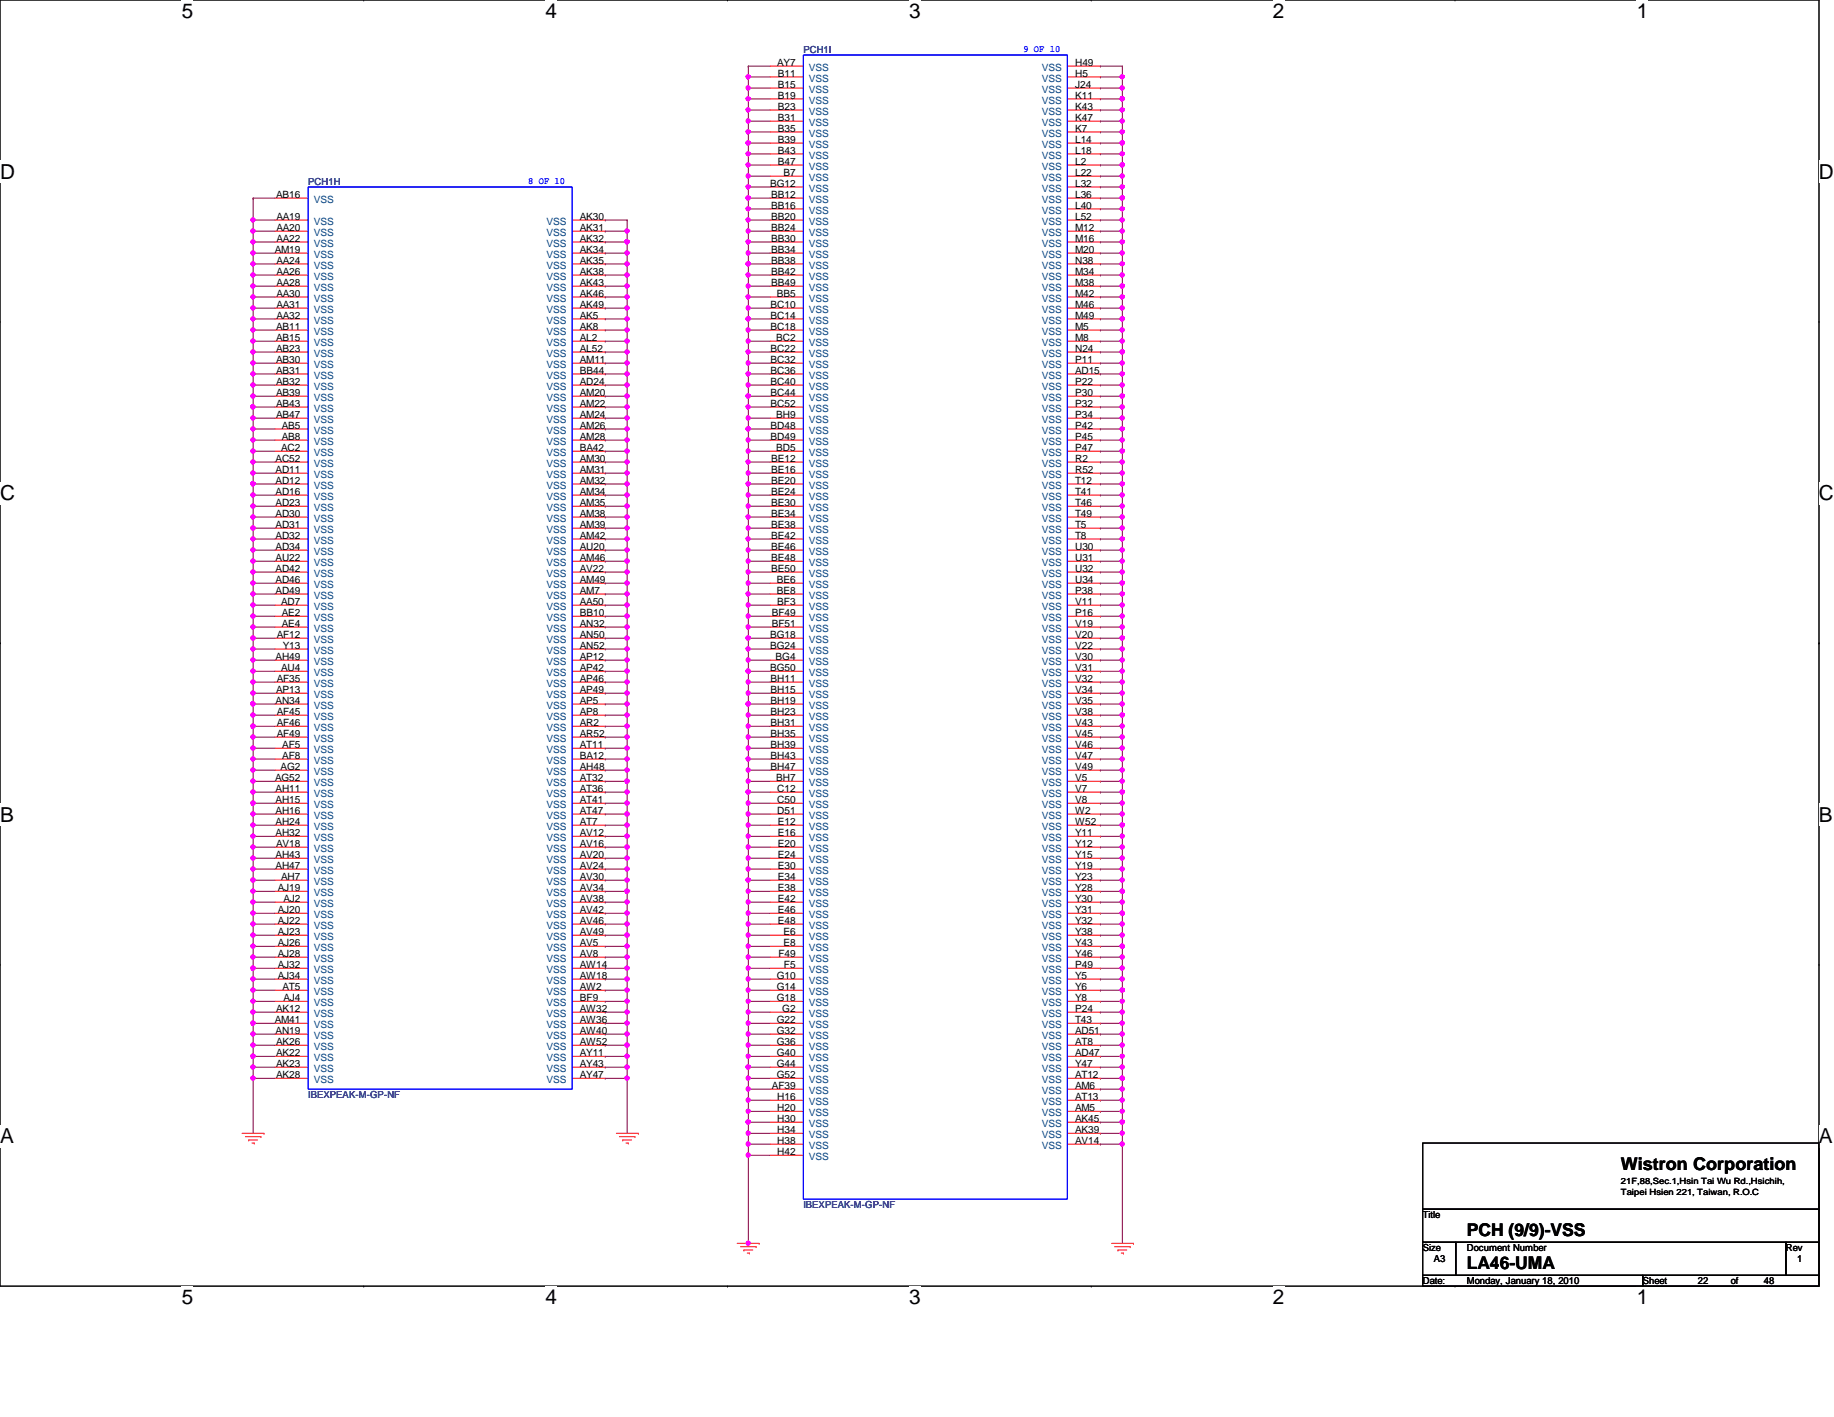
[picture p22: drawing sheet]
<svg xmlns="http://www.w3.org/2000/svg" width="279mm" height="216mm" viewBox="0 0 279 216" stroke-linecap="round" stroke-linejoin="round" font-family="sans-serif">
<defs><g id="words">
<g font-size="3.1">
<text x="27.7" y="2.8">5</text>
<text x="83.1" y="2.8">4</text>
<text x="138.5" y="2.8">3</text>
<text x="193.9" y="2.8">2</text>
<text x="249.3" y="2.8">1</text>
<text x="0" y="27.3">D</text>
<text x="277.1" y="27.3">D</text>
<text x="0" y="76.2">C</text>
<text x="277.1" y="76.2">C</text>
<text x="0" y="125.2">B</text>
<text x="277.1" y="125.2">B</text>
<text x="0" y="174.2">A</text>
<text x="277.1" y="174.2">A</text>
<text x="27.7" y="198.8">5</text>
<text x="83.1" y="198.8">4</text>
<text x="138.5" y="198.8">3</text>
<text x="193.9" y="198.8">2</text>
<text x="249.3" y="198.8">1</text>
</g>
<g font-size="2.7">
<text x="246.9" y="178.3">Wistron Corporation</text>
<text x="223.5" y="188.4">PCH (9/9)-VSS</text>
<text x="223.5" y="193.4">LA46-UMA</text>
</g>
<g font-size="1.5">
<text x="118.4" y="10">AY7</text>
<text x="118.5" y="11.7">B11</text>
<text x="163.8" y="10">H49</text>
<text x="163.8" y="11.7">H5</text>
<text x="118.5" y="13.4">B15</text>
<text x="118.5" y="15">B19</text>
<text x="118.5" y="16.7">B23</text>
<text x="163.8" y="15">K11</text>
<text x="163.8" y="16.7">K43</text>
<text x="163.8" y="13.4">J24</text>
<text x="118.5" y="18.4">B31</text>
<text x="118.5" y="20.1">B35</text>
<text x="118.5" y="21.8">B39</text>
<text x="118.5" y="23.4">B43</text>
<text x="163.8" y="18.4">K47</text>
<text x="163.8" y="20.1">K7</text>
<text x="163.8" y="21.8">L14</text>
<text x="163.8" y="23.4">L18</text>
<text x="117.3" y="28.4">BG12</text>
<text x="118.5" y="25.1">B47</text>
<text x="119.3" y="26.8">B7</text>
<text x="163.8" y="25.1">L2</text>
<text x="163.8" y="26.8">L22</text>
<text x="163.8" y="28.4">L32</text>
<text x="42.1" y="30.1">AB16</text>
<text x="42.1" y="33.5">AA19</text>
<text x="42.1" y="35.2">AA20</text>
<text x="88.3" y="33.5">AK30</text>
<text x="88.3" y="35.2">AK31</text>
<text x="117.5" y="30.1">BB12</text>
<text x="117.5" y="31.8">BB16</text>
<text x="117.5" y="33.5">BB20</text>
<text x="117.5" y="35.2">BB24</text>
<text x="163.8" y="30.1">L36</text>
<text x="163.8" y="31.8">L40</text>
<text x="163.8" y="33.5">L52</text>
<text x="163.8" y="35.2">M12</text>
<text x="41.9" y="38.5">AM19</text>
<text x="42.1" y="36.8">AA22</text>
<text x="42.1" y="40.2">AA24</text>
<text x="42.1" y="41.9">AA26</text>
<text x="88.3" y="36.8">AK32</text>
<text x="88.3" y="38.5">AK34</text>
<text x="88.3" y="40.2">AK35</text>
<text x="88.3" y="41.9">AK38</text>
<text x="117.5" y="36.8">BB30</text>
<text x="117.5" y="38.5">BB34</text>
<text x="117.5" y="40.2">BB38</text>
<text x="117.5" y="41.9">BB42</text>
<text x="163.8" y="36.8">M16</text>
<text x="163.8" y="38.5">M20</text>
<text x="163.8" y="40.2">N38</text>
<text x="163.8" y="41.9">M34</text>
<text x="42.1" y="43.6">AA28</text>
<text x="42.1" y="45.2">AA30</text>
<text x="42.1" y="46.9">AA31</text>
<text x="88.3" y="43.6">AK43</text>
<text x="88.3" y="45.2">AK46</text>
<text x="88.3" y="46.9">AK49</text>
<text x="117.4" y="46.9">BC10</text>
<text x="117.5" y="43.6">BB49</text>
<text x="118.3" y="45.2">BB5</text>
<text x="163.8" y="43.6">M38</text>
<text x="163.8" y="45.2">M42</text>
<text x="163.8" y="46.9">M46</text>
<text x="42.1" y="50.2">AB11</text>
<text x="42.1" y="51.9">AB15</text>
<text x="42.1" y="53.6">AB23</text>
<text x="42.1" y="48.6">AA32</text>
<text x="88.3" y="48.6">AK5</text>
<text x="88.3" y="50.2">AK8</text>
<text x="88.3" y="51.9">AL2</text>
<text x="88.3" y="53.6">AL52</text>
<text x="117.4" y="48.6">BC14</text>
<text x="117.4" y="50.2">BC18</text>
<text x="117.4" y="53.6">BC22</text>
<text x="118.2" y="51.9">BC2</text>
<text x="163.8" y="48.6">M49</text>
<text x="163.8" y="50.2">M5</text>
<text x="163.8" y="51.9">M8</text>
<text x="163.8" y="53.6">N24</text>
<text x="42.1" y="55.3">AB30</text>
<text x="42.1" y="56.9">AB31</text>
<text x="42.1" y="58.6">AB32</text>
<text x="88.3" y="55.3">AM11</text>
<text x="88.3" y="58.6">AD24</text>
<text x="88.3" y="56.9">BB44</text>
<text x="117.4" y="55.3">BC32</text>
<text x="117.4" y="56.9">BC36</text>
<text x="117.4" y="58.6">BC40</text>
<text x="163.8" y="55.3">P11</text>
<text x="163.8" y="58.6">P22</text>
<text x="163.8" y="56.9">AD15</text>
<text x="42.1" y="60.3">AB39</text>
<text x="42.1" y="62">AB43</text>
<text x="42.1" y="63.7">AB47</text>
<text x="42.9" y="65.3">AB5</text>
<text x="88.3" y="60.3">AM20</text>
<text x="88.3" y="62">AM22</text>
<text x="88.3" y="63.7">AM24</text>
<text x="88.3" y="65.3">AM26</text>
<text x="117.4" y="60.3">BC44</text>
<text x="117.4" y="62">BC52</text>
<text x="117.4" y="65.3">BD48</text>
<text x="118.2" y="63.7">BH9</text>
<text x="163.8" y="60.3">P30</text>
<text x="163.8" y="62">P32</text>
<text x="163.8" y="63.7">P34</text>
<text x="163.8" y="65.3">P42</text>
<text x="42" y="70.4">AC52</text>
<text x="42.8" y="68.7">AC2</text>
<text x="42.9" y="67">AB8</text>
<text x="88.3" y="67">AM28</text>
<text x="88.3" y="70.4">AM30</text>
<text x="88.3" y="68.7">BA42</text>
<text x="117.4" y="67">BD49</text>
<text x="117.5" y="70.4">BE12</text>
<text x="118.2" y="68.7">BD5</text>
<text x="163.8" y="67">P45</text>
<text x="163.8" y="68.7">P47</text>
<text x="163.8" y="70.4">R2</text>
<text x="42" y="72.1">AD11</text>
<text x="42" y="73.7">AD12</text>
<text x="42" y="75.4">AD16</text>
<text x="42" y="77.1">AD23</text>
<text x="88.3" y="72.1">AM31</text>
<text x="88.3" y="73.7">AM32</text>
<text x="88.3" y="75.4">AM34</text>
<text x="88.3" y="77.1">AM35</text>
<text x="117.5" y="72.1">BE16</text>
<text x="117.5" y="73.7">BE20</text>
<text x="117.5" y="75.4">BE24</text>
<text x="117.5" y="77.1">BE30</text>
<text x="163.8" y="72.1">R52</text>
<text x="163.8" y="73.7">T12</text>
<text x="163.8" y="75.4">T41</text>
<text x="163.8" y="77.1">T46</text>
<text x="42" y="78.7">AD30</text>
<text x="42" y="80.4">AD31</text>
<text x="42" y="82.1">AD32</text>
<text x="42" y="83.8">AD34</text>
<text x="88.3" y="78.7">AM38</text>
<text x="88.3" y="80.4">AM39</text>
<text x="88.3" y="82.1">AM42</text>
<text x="88.3" y="83.8">AU20</text>
<text x="117.5" y="78.7">BE34</text>
<text x="117.5" y="80.4">BE38</text>
<text x="117.5" y="82.1">BE42</text>
<text x="117.5" y="83.8">BE46</text>
<text x="163.8" y="78.7">T49</text>
<text x="163.8" y="80.4">T5</text>
<text x="163.8" y="82.1">T8</text>
<text x="163.8" y="83.8">U30</text>
<text x="42" y="87.1">AD42</text>
<text x="42" y="88.8">AD46</text>
<text x="42" y="85.5">AU22</text>
<text x="88.3" y="85.5">AM46</text>
<text x="88.3" y="87.1">AV22</text>
<text x="88.3" y="88.8">AM49</text>
<text x="117.5" y="85.5">BE48</text>
<text x="117.5" y="87.1">BE50</text>
<text x="118.3" y="88.8">BE6</text>
<text x="163.8" y="85.5">U31</text>
<text x="163.8" y="87.1">U32</text>
<text x="163.8" y="88.8">U34</text>
<text x="42" y="90.5">AD49</text>
<text x="42.8" y="92.2">AD7</text>
<text x="42.9" y="93.9">AE2</text>
<text x="42.9" y="95.5">AE4</text>
<text x="88.3" y="90.5">AM7</text>
<text x="88.3" y="93.9">BB10</text>
<text x="88.3" y="95.5">AN32</text>
<text x="88.3" y="92.2">AA50</text>
<text x="117.6" y="93.9">BF49</text>
<text x="117.6" y="95.5">BF51</text>
<text x="118.3" y="90.5">BE8</text>
<text x="118.4" y="92.2">BF3</text>
<text x="163.8" y="90.5">P38</text>
<text x="163.8" y="92.2">V11</text>
<text x="163.8" y="93.9">P16</text>
<text x="163.8" y="95.5">V19</text>
<text x="42" y="100.5">AH49</text>
<text x="42.2" y="97.2">AF12</text>
<text x="43.1" y="98.8">Y13</text>
<text x="88.3" y="97.2">AN50</text>
<text x="88.3" y="98.8">AN52</text>
<text x="88.3" y="100.5">AP12</text>
<text x="117.3" y="97.2">BG18</text>
<text x="117.3" y="98.8">BG24</text>
<text x="118.2" y="100.5">BG4</text>
<text x="163.8" y="97.2">V20</text>
<text x="163.8" y="98.8">V22</text>
<text x="163.8" y="100.5">V30</text>
<text x="42" y="107.2">AN34</text>
<text x="42.1" y="105.6">AP13</text>
<text x="42.2" y="103.9">AF35</text>
<text x="42.8" y="102.2">AU4</text>
<text x="88.3" y="102.2">AP42</text>
<text x="88.3" y="103.9">AP46</text>
<text x="88.3" y="105.6">AP49</text>
<text x="88.3" y="107.2">AP5</text>
<text x="117.3" y="102.2">BG50</text>
<text x="117.4" y="103.9">BH11</text>
<text x="117.4" y="105.6">BH15</text>
<text x="117.4" y="107.2">BH19</text>
<text x="163.8" y="102.2">V31</text>
<text x="163.8" y="103.9">V32</text>
<text x="163.8" y="105.6">V34</text>
<text x="163.8" y="107.2">V35</text>
<text x="42.2" y="108.9">AF45</text>
<text x="42.2" y="110.6">AF46</text>
<text x="42.2" y="112.3">AF49</text>
<text x="43" y="114">AF5</text>
<text x="88.3" y="108.9">AP8</text>
<text x="88.3" y="110.6">AR2</text>
<text x="88.3" y="112.3">AR52</text>
<text x="88.3" y="114">AT11</text>
<text x="117.4" y="108.9">BH23</text>
<text x="117.4" y="110.6">BH31</text>
<text x="117.4" y="112.3">BH35</text>
<text x="117.4" y="114">BH39</text>
<text x="163.8" y="108.9">V38</text>
<text x="163.8" y="110.6">V43</text>
<text x="163.8" y="112.3">V45</text>
<text x="163.8" y="114">V46</text>
<text x="41.9" y="119">AG52</text>
<text x="42.8" y="117.3">AG2</text>
<text x="43" y="115.6">AF8</text>
<text x="88.3" y="119">AT32</text>
<text x="88.3" y="115.6">BA12</text>
<text x="88.3" y="117.3">AH48</text>
<text x="117.4" y="115.6">BH43</text>
<text x="117.4" y="117.3">BH47</text>
<text x="118.2" y="119">BH7</text>
<text x="163.8" y="115.6">V47</text>
<text x="163.8" y="117.3">V49</text>
<text x="163.8" y="119">V5</text>
<text x="42" y="120.6">AH11</text>
<text x="42" y="122.3">AH15</text>
<text x="42" y="124">AH16</text>
<text x="42" y="125.7">AH24</text>
<text x="88.3" y="120.6">AT36</text>
<text x="88.3" y="122.3">AT41</text>
<text x="88.3" y="124">AT47</text>
<text x="88.3" y="125.7">AT7</text>
<text x="118.4" y="120.6">C12</text>
<text x="118.4" y="122.3">C50</text>
<text x="118.4" y="124">D51</text>
<text x="118.5" y="125.7">E12</text>
<text x="163.8" y="120.6">V7</text>
<text x="163.8" y="122.3">V8</text>
<text x="163.8" y="124">W2</text>
<text x="163.8" y="125.7">W52</text>
<text x="42" y="127.4">AH32</text>
<text x="42" y="130.7">AH43</text>
<text x="42.1" y="129">AV18</text>
<text x="88.3" y="127.4">AV12</text>
<text x="88.3" y="129">AV16</text>
<text x="88.3" y="130.7">AV20</text>
<text x="118.5" y="127.4">E16</text>
<text x="118.5" y="129">E20</text>
<text x="118.5" y="130.7">E24</text>
<text x="163.8" y="127.4">Y11</text>
<text x="163.8" y="129">Y12</text>
<text x="163.8" y="130.7">Y15</text>
<text x="42" y="132.4">AH47</text>
<text x="42.3" y="135.8">AJ19</text>
<text x="42.8" y="134.1">AH7</text>
<text x="43.2" y="137.4">AJ2</text>
<text x="88.3" y="132.4">AV24</text>
<text x="88.3" y="134.1">AV30</text>
<text x="88.3" y="135.8">AV34</text>
<text x="88.3" y="137.4">AV38</text>
<text x="118.5" y="132.4">E30</text>
<text x="118.5" y="134.1">E34</text>
<text x="118.5" y="135.8">E38</text>
<text x="118.5" y="137.4">E42</text>
<text x="163.8" y="132.4">Y19</text>
<text x="163.8" y="134.1">Y23</text>
<text x="163.8" y="135.8">Y28</text>
<text x="163.8" y="137.4">Y30</text>
<text x="42.3" y="139.1">AJ20</text>
<text x="42.3" y="140.8">AJ22</text>
<text x="42.3" y="142.5">AJ23</text>
<text x="88.3" y="139.1">AV42</text>
<text x="88.3" y="140.8">AV46</text>
<text x="88.3" y="142.5">AV49</text>
<text x="118.5" y="139.1">E46</text>
<text x="118.5" y="140.8">E48</text>
<text x="119.3" y="142.5">E6</text>
<text x="163.8" y="139.1">Y31</text>
<text x="163.8" y="140.8">Y32</text>
<text x="163.8" y="142.5">Y38</text>
<text x="42.3" y="144.1">AJ26</text>
<text x="42.3" y="145.8">AJ28</text>
<text x="42.3" y="147.5">AJ32</text>
<text x="42.3" y="149.1">AJ34</text>
<text x="88.3" y="144.1">AV5</text>
<text x="88.3" y="145.8">AV8</text>
<text x="88.3" y="147.5">AW14</text>
<text x="88.3" y="149.1">AW18</text>
<text x="118.3" y="149.1">G10</text>
<text x="118.6" y="145.8">F49</text>
<text x="119.3" y="144.1">E8</text>
<text x="119.4" y="147.5">F5</text>
<text x="163.8" y="144.1">Y43</text>
<text x="163.8" y="145.8">Y46</text>
<text x="163.8" y="149.1">Y5</text>
<text x="163.8" y="147.5">P49</text>
<text x="41.9" y="155.9">AM41</text>
<text x="42.1" y="154.2">AK12</text>
<text x="43.1" y="150.8">AT5</text>
<text x="43.2" y="152.5">AJ4</text>
<text x="88.3" y="150.8">AW2</text>
<text x="88.3" y="152.5">BF9</text>
<text x="88.3" y="154.2">AW32</text>
<text x="88.3" y="155.9">AW36</text>
<text x="118.3" y="150.8">G14</text>
<text x="118.3" y="152.5">G18</text>
<text x="118.3" y="155.9">G22</text>
<text x="119.2" y="154.2">G2</text>
<text x="163.8" y="150.8">Y6</text>
<text x="163.8" y="152.5">Y8</text>
<text x="163.8" y="154.2">P24</text>
<text x="163.8" y="155.9">T43</text>
<text x="42" y="157.5">AN19</text>
<text x="42.1" y="159.2">AK26</text>
<text x="42.1" y="160.9">AK22</text>
<text x="88.3" y="157.5">AW40</text>
<text x="88.3" y="159.2">AW52</text>
<text x="88.3" y="160.9">AY11</text>
<text x="118.3" y="157.5">G32</text>
<text x="118.3" y="159.2">G36</text>
<text x="118.3" y="160.9">G40</text>
<text x="163.8" y="157.5">AD51</text>
<text x="163.8" y="159.2">AT8</text>
<text x="163.8" y="160.9">AD47</text>
<text x="42.1" y="162.6">AK23</text>
<text x="42.1" y="164.3">AK28</text>
<text x="88.3" y="162.6">AY43</text>
<text x="88.3" y="164.3">AY47</text>
<text x="117.6" y="165.9">AF39</text>
<text x="118.3" y="162.6">G44</text>
<text x="118.3" y="164.3">G52</text>
<text x="118.4" y="167.6">H16</text>
<text x="163.8" y="162.6">Y47</text>
<text x="163.8" y="164.3">AT12</text>
<text x="163.8" y="165.9">AM6</text>
<text x="163.8" y="167.6">AT13</text>
<text x="118.4" y="169.3">H20</text>
<text x="118.4" y="170.9">H30</text>
<text x="118.4" y="172.6">H34</text>
<text x="163.8" y="169.3">AM5</text>
<text x="163.8" y="170.9">AK45</text>
<text x="163.8" y="172.6">AK39</text>
<text x="118.4" y="174.3">H38</text>
<text x="118.4" y="176">H42</text>
<text x="163.8" y="174.3">AV14</text>
<text x="216.7" y="185.6">Title</text>
<text x="216.7" y="190.6">Size</text>
<text x="223.5" y="190.6">Document Number</text>
<text x="272.1" y="190.6">Rev</text>
<text x="216.7" y="195.7">Date:</text>
<text x="218.4" y="192.3">A3</text>
<text x="223.5" y="195.7">Monday, January 18, 2010</text>
<text x="250.3" y="195.7">Sheet</text>
<text x="258.7" y="195.7">22</text>
<text x="263.7" y="195.7">of</text>
<text x="268.7" y="195.7">48</text>
<text x="273.8" y="192.3">1</text>
</g>
<g font-size="1.5" fill="#000080">
<text x="122.4" y="8">PCH1I</text>
<text x="46.9" y="28.2">PCH1H</text>
<text x="46.9" y="167.3">IBEXPEAK-M-GP-NF</text>
<text x="122.4" y="184.1">IBEXPEAK-M-GP-NF</text>
</g>
<g font-size="1.5" fill="#004080">
<text x="123.2" y="10.8">VSS</text>
<text x="158.7" y="10.8">VSS</text>
<text x="123.2" y="12.4">VSS</text>
<text x="123.2" y="14.1">VSS</text>
<text x="123.2" y="15.8">VSS</text>
<text x="123.2" y="17.5">VSS</text>
<text x="158.7" y="15.8">VSS</text>
<text x="158.7" y="17.5">VSS</text>
<text x="158.7" y="12.4">VSS</text>
<text x="158.7" y="14.1">VSS</text>
<text x="123.2" y="19.2">VSS</text>
<text x="123.2" y="20.8">VSS</text>
<text x="123.2" y="22.5">VSS</text>
<text x="158.7" y="19.2">VSS</text>
<text x="158.7" y="20.8">VSS</text>
<text x="158.7" y="22.5">VSS</text>
<text x="123.2" y="24.2">VSS</text>
<text x="123.2" y="25.9">VSS</text>
<text x="123.2" y="27.6">VSS</text>
<text x="123.2" y="29.2">VSS</text>
<text x="158.7" y="24.2">VSS</text>
<text x="158.7" y="25.9">VSS</text>
<text x="158.7" y="27.6">VSS</text>
<text x="158.7" y="29.2">VSS</text>
<text x="47.8" y="34.2">VSS</text>
<text x="47.8" y="35.9">VSS</text>
<text x="47.8" y="30.9">VSS</text>
<text x="83.3" y="34.2">VSS</text>
<text x="83.3" y="35.9">VSS</text>
<text x="123.2" y="30.9">VSS</text>
<text x="123.2" y="32.6">VSS</text>
<text x="123.2" y="34.2">VSS</text>
<text x="123.2" y="35.9">VSS</text>
<text x="158.7" y="30.9">VSS</text>
<text x="158.7" y="32.6">VSS</text>
<text x="158.7" y="34.2">VSS</text>
<text x="158.7" y="35.9">VSS</text>
<text x="47.8" y="37.6">VSS</text>
<text x="47.8" y="40.9">VSS</text>
<text x="47.8" y="39.3">VSS</text>
<text x="83.3" y="37.6">VSS</text>
<text x="83.3" y="39.3">VSS</text>
<text x="83.3" y="40.9">VSS</text>
<text x="123.2" y="37.6">VSS</text>
<text x="123.2" y="39.3">VSS</text>
<text x="123.2" y="40.9">VSS</text>
<text x="158.7" y="37.6">VSS</text>
<text x="158.7" y="39.3">VSS</text>
<text x="158.7" y="40.9">VSS</text>
<text x="47.8" y="42.6">VSS</text>
<text x="47.8" y="44.3">VSS</text>
<text x="47.8" y="46">VSS</text>
<text x="47.8" y="47.7">VSS</text>
<text x="83.3" y="42.6">VSS</text>
<text x="83.3" y="44.3">VSS</text>
<text x="83.3" y="46">VSS</text>
<text x="83.3" y="47.7">VSS</text>
<text x="123.2" y="42.6">VSS</text>
<text x="123.2" y="44.3">VSS</text>
<text x="123.2" y="46">VSS</text>
<text x="123.2" y="47.7">VSS</text>
<text x="158.7" y="42.6">VSS</text>
<text x="158.7" y="44.3">VSS</text>
<text x="158.7" y="46">VSS</text>
<text x="158.7" y="47.7">VSS</text>
<text x="47.8" y="49.3">VSS</text>
<text x="47.8" y="51">VSS</text>
<text x="47.8" y="52.7">VSS</text>
<text x="83.3" y="49.3">VSS</text>
<text x="83.3" y="51">VSS</text>
<text x="83.3" y="52.7">VSS</text>
<text x="123.2" y="49.3">VSS</text>
<text x="123.2" y="51">VSS</text>
<text x="123.2" y="52.7">VSS</text>
<text x="158.7" y="49.3">VSS</text>
<text x="158.7" y="51">VSS</text>
<text x="158.7" y="52.7">VSS</text>
<text x="47.8" y="54.4">VSS</text>
<text x="47.8" y="56">VSS</text>
<text x="47.8" y="57.7">VSS</text>
<text x="47.8" y="59.4">VSS</text>
<text x="83.3" y="54.4">VSS</text>
<text x="83.3" y="56">VSS</text>
<text x="83.3" y="59.4">VSS</text>
<text x="83.3" y="57.7">VSS</text>
<text x="123.2" y="54.4">VSS</text>
<text x="123.2" y="56">VSS</text>
<text x="123.2" y="57.7">VSS</text>
<text x="123.2" y="59.4">VSS</text>
<text x="158.7" y="54.4">VSS</text>
<text x="158.7" y="56">VSS</text>
<text x="158.7" y="59.4">VSS</text>
<text x="158.7" y="57.7">VSS</text>
<text x="47.8" y="61.1">VSS</text>
<text x="47.8" y="62.7">VSS</text>
<text x="47.8" y="64.4">VSS</text>
<text x="83.3" y="61.1">VSS</text>
<text x="83.3" y="62.7">VSS</text>
<text x="83.3" y="64.4">VSS</text>
<text x="123.2" y="61.1">VSS</text>
<text x="123.2" y="62.7">VSS</text>
<text x="123.2" y="64.4">VSS</text>
<text x="158.7" y="61.1">VSS</text>
<text x="158.7" y="62.7">VSS</text>
<text x="158.7" y="64.4">VSS</text>
<text x="47.8" y="66.1">VSS</text>
<text x="47.8" y="67.8">VSS</text>
<text x="47.8" y="69.5">VSS</text>
<text x="47.8" y="71.1">VSS</text>
<text x="83.3" y="66.1">VSS</text>
<text x="83.3" y="67.8">VSS</text>
<text x="83.3" y="71.1">VSS</text>
<text x="83.3" y="69.5">VSS</text>
<text x="123.2" y="66.1">VSS</text>
<text x="123.2" y="67.8">VSS</text>
<text x="123.2" y="69.5">VSS</text>
<text x="123.2" y="71.1">VSS</text>
<text x="158.7" y="66.1">VSS</text>
<text x="158.7" y="67.8">VSS</text>
<text x="158.7" y="69.5">VSS</text>
<text x="158.7" y="71.1">VSS</text>
<text x="47.8" y="72.8">VSS</text>
<text x="47.8" y="74.5">VSS</text>
<text x="47.8" y="76.2">VSS</text>
<text x="47.8" y="77.9">VSS</text>
<text x="83.3" y="72.8">VSS</text>
<text x="83.3" y="74.5">VSS</text>
<text x="83.3" y="76.2">VSS</text>
<text x="83.3" y="77.9">VSS</text>
<text x="123.2" y="72.8">VSS</text>
<text x="123.2" y="74.5">VSS</text>
<text x="123.2" y="76.2">VSS</text>
<text x="123.2" y="77.9">VSS</text>
<text x="158.7" y="72.8">VSS</text>
<text x="158.7" y="74.5">VSS</text>
<text x="158.7" y="76.2">VSS</text>
<text x="158.7" y="77.9">VSS</text>
<text x="47.8" y="79.5">VSS</text>
<text x="47.8" y="81.2">VSS</text>
<text x="47.8" y="82.8">VSS</text>
<text x="83.3" y="79.5">VSS</text>
<text x="83.3" y="81.2">VSS</text>
<text x="83.3" y="82.8">VSS</text>
<text x="123.2" y="79.5">VSS</text>
<text x="123.2" y="81.2">VSS</text>
<text x="123.2" y="82.8">VSS</text>
<text x="158.7" y="79.5">VSS</text>
<text x="158.7" y="81.2">VSS</text>
<text x="158.7" y="82.8">VSS</text>
<text x="47.8" y="84.5">VSS</text>
<text x="47.8" y="87.9">VSS</text>
<text x="47.8" y="89.6">VSS</text>
<text x="47.8" y="86.2">VSS</text>
<text x="83.3" y="84.5">VSS</text>
<text x="83.3" y="86.2">VSS</text>
<text x="83.3" y="87.9">VSS</text>
<text x="83.3" y="89.6">VSS</text>
<text x="123.2" y="84.5">VSS</text>
<text x="123.2" y="86.2">VSS</text>
<text x="123.2" y="87.9">VSS</text>
<text x="123.2" y="89.6">VSS</text>
<text x="158.7" y="84.5">VSS</text>
<text x="158.7" y="86.2">VSS</text>
<text x="158.7" y="87.9">VSS</text>
<text x="158.7" y="89.6">VSS</text>
<text x="47.8" y="91.2">VSS</text>
<text x="47.8" y="92.9">VSS</text>
<text x="47.8" y="94.6">VSS</text>
<text x="83.3" y="91.2">VSS</text>
<text x="83.3" y="94.6">VSS</text>
<text x="83.3" y="92.9">VSS</text>
<text x="123.2" y="91.2">VSS</text>
<text x="123.2" y="92.9">VSS</text>
<text x="123.2" y="94.6">VSS</text>
<text x="158.7" y="91.2">VSS</text>
<text x="158.7" y="92.9">VSS</text>
<text x="158.7" y="94.6">VSS</text>
<text x="47.8" y="96.3">VSS</text>
<text x="47.8" y="98">VSS</text>
<text x="47.8" y="99.6">VSS</text>
<text x="47.8" y="101.3">VSS</text>
<text x="83.3" y="96.3">VSS</text>
<text x="83.3" y="98">VSS</text>
<text x="83.3" y="99.6">VSS</text>
<text x="83.3" y="101.3">VSS</text>
<text x="123.2" y="96.3">VSS</text>
<text x="123.2" y="98">VSS</text>
<text x="123.2" y="99.6">VSS</text>
<text x="123.2" y="101.3">VSS</text>
<text x="158.7" y="96.3">VSS</text>
<text x="158.7" y="98">VSS</text>
<text x="158.7" y="99.6">VSS</text>
<text x="158.7" y="101.3">VSS</text>
<text x="47.8" y="104.6">VSS</text>
<text x="47.8" y="106.3">VSS</text>
<text x="47.8" y="103">VSS</text>
<text x="47.8" y="108">VSS</text>
<text x="83.3" y="103">VSS</text>
<text x="83.3" y="104.6">VSS</text>
<text x="83.3" y="106.3">VSS</text>
<text x="83.3" y="108">VSS</text>
<text x="123.2" y="103">VSS</text>
<text x="123.2" y="104.6">VSS</text>
<text x="123.2" y="106.3">VSS</text>
<text x="123.2" y="108">VSS</text>
<text x="158.7" y="103">VSS</text>
<text x="158.7" y="104.6">VSS</text>
<text x="158.7" y="106.3">VSS</text>
<text x="158.7" y="108">VSS</text>
<text x="47.8" y="109.7">VSS</text>
<text x="47.8" y="111.4">VSS</text>
<text x="47.8" y="113">VSS</text>
<text x="83.3" y="109.7">VSS</text>
<text x="83.3" y="111.4">VSS</text>
<text x="83.3" y="113">VSS</text>
<text x="123.2" y="109.7">VSS</text>
<text x="123.2" y="111.4">VSS</text>
<text x="123.2" y="113">VSS</text>
<text x="158.7" y="109.7">VSS</text>
<text x="158.7" y="111.4">VSS</text>
<text x="158.7" y="113">VSS</text>
<text x="47.8" y="114.7">VSS</text>
<text x="47.8" y="116.4">VSS</text>
<text x="47.8" y="118.1">VSS</text>
<text x="47.8" y="119.8">VSS</text>
<text x="83.3" y="114.7">VSS</text>
<text x="83.3" y="119.8">VSS</text>
<text x="83.3" y="116.4">VSS</text>
<text x="83.3" y="118.1">VSS</text>
<text x="123.2" y="114.7">VSS</text>
<text x="123.2" y="116.4">VSS</text>
<text x="123.2" y="118.1">VSS</text>
<text x="123.2" y="119.8">VSS</text>
<text x="158.7" y="114.7">VSS</text>
<text x="158.7" y="116.4">VSS</text>
<text x="158.7" y="118.1">VSS</text>
<text x="158.7" y="119.8">VSS</text>
<text x="47.8" y="121.4">VSS</text>
<text x="47.8" y="123.1">VSS</text>
<text x="47.8" y="124.8">VSS</text>
<text x="83.3" y="121.4">VSS</text>
<text x="83.3" y="123.1">VSS</text>
<text x="83.3" y="124.8">VSS</text>
<text x="123.2" y="121.4">VSS</text>
<text x="123.2" y="123.1">VSS</text>
<text x="123.2" y="124.8">VSS</text>
<text x="158.7" y="121.4">VSS</text>
<text x="158.7" y="123.1">VSS</text>
<text x="158.7" y="124.8">VSS</text>
<text x="47.8" y="126.4">VSS</text>
<text x="47.8" y="128.1">VSS</text>
<text x="47.8" y="131.5">VSS</text>
<text x="47.8" y="129.8">VSS</text>
<text x="83.3" y="126.4">VSS</text>
<text x="83.3" y="128.1">VSS</text>
<text x="83.3" y="129.8">VSS</text>
<text x="83.3" y="131.5">VSS</text>
<text x="123.2" y="126.4">VSS</text>
<text x="123.2" y="128.1">VSS</text>
<text x="123.2" y="129.8">VSS</text>
<text x="123.2" y="131.5">VSS</text>
<text x="158.7" y="126.4">VSS</text>
<text x="158.7" y="128.1">VSS</text>
<text x="158.7" y="129.8">VSS</text>
<text x="158.7" y="131.5">VSS</text>
<text x="47.8" y="133.1">VSS</text>
<text x="47.8" y="134.8">VSS</text>
<text x="47.8" y="136.5">VSS</text>
<text x="83.3" y="133.1">VSS</text>
<text x="83.3" y="134.8">VSS</text>
<text x="83.3" y="136.5">VSS</text>
<text x="123.2" y="133.1">VSS</text>
<text x="123.2" y="134.8">VSS</text>
<text x="123.2" y="136.5">VSS</text>
<text x="158.7" y="133.1">VSS</text>
<text x="158.7" y="134.8">VSS</text>
<text x="158.7" y="136.5">VSS</text>
<text x="47.8" y="138.2">VSS</text>
<text x="47.8" y="139.9">VSS</text>
<text x="47.8" y="141.5">VSS</text>
<text x="47.8" y="143.2">VSS</text>
<text x="83.3" y="138.2">VSS</text>
<text x="83.3" y="139.9">VSS</text>
<text x="83.3" y="141.5">VSS</text>
<text x="83.3" y="143.2">VSS</text>
<text x="123.2" y="138.2">VSS</text>
<text x="123.2" y="139.9">VSS</text>
<text x="123.2" y="141.5">VSS</text>
<text x="123.2" y="143.2">VSS</text>
<text x="158.7" y="138.2">VSS</text>
<text x="158.7" y="139.9">VSS</text>
<text x="158.7" y="141.5">VSS</text>
<text x="158.7" y="143.2">VSS</text>
<text x="47.8" y="144.9">VSS</text>
<text x="47.8" y="146.6">VSS</text>
<text x="47.8" y="148.3">VSS</text>
<text x="47.8" y="149.9">VSS</text>
<text x="83.3" y="144.9">VSS</text>
<text x="83.3" y="146.6">VSS</text>
<text x="83.3" y="148.3">VSS</text>
<text x="83.3" y="149.9">VSS</text>
<text x="123.2" y="144.9">VSS</text>
<text x="123.2" y="146.6">VSS</text>
<text x="123.2" y="148.3">VSS</text>
<text x="123.2" y="149.9">VSS</text>
<text x="158.7" y="144.9">VSS</text>
<text x="158.7" y="146.6">VSS</text>
<text x="158.7" y="149.9">VSS</text>
<text x="158.7" y="148.3">VSS</text>
<text x="47.8" y="151.6">VSS</text>
<text x="47.8" y="153.3">VSS</text>
<text x="47.8" y="154.9">VSS</text>
<text x="83.3" y="151.6">VSS</text>
<text x="83.3" y="153.3">VSS</text>
<text x="83.3" y="154.9">VSS</text>
<text x="123.2" y="151.6">VSS</text>
<text x="123.2" y="153.3">VSS</text>
<text x="123.2" y="154.9">VSS</text>
<text x="158.7" y="151.6">VSS</text>
<text x="158.7" y="153.3">VSS</text>
<text x="158.7" y="154.9">VSS</text>
<text x="47.8" y="160">VSS</text>
<text x="47.8" y="161.7">VSS</text>
<text x="47.8" y="156.6">VSS</text>
<text x="47.8" y="158.3">VSS</text>
<text x="83.3" y="156.6">VSS</text>
<text x="83.3" y="158.3">VSS</text>
<text x="83.3" y="160">VSS</text>
<text x="83.3" y="161.7">VSS</text>
<text x="123.2" y="156.6">VSS</text>
<text x="123.2" y="158.3">VSS</text>
<text x="123.2" y="160">VSS</text>
<text x="123.2" y="161.7">VSS</text>
<text x="158.7" y="156.6">VSS</text>
<text x="158.7" y="158.3">VSS</text>
<text x="158.7" y="160">VSS</text>
<text x="158.7" y="161.7">VSS</text>
<text x="47.8" y="163.3">VSS</text>
<text x="47.8" y="165">VSS</text>
<text x="83.3" y="163.3">VSS</text>
<text x="83.3" y="165">VSS</text>
<text x="123.2" y="163.3">VSS</text>
<text x="123.2" y="165">VSS</text>
<text x="123.2" y="166.7">VSS</text>
<text x="158.7" y="163.3">VSS</text>
<text x="158.7" y="165">VSS</text>
<text x="158.7" y="166.7">VSS</text>
<text x="123.2" y="168.4">VSS</text>
<text x="123.2" y="170.1">VSS</text>
<text x="123.2" y="171.7">VSS</text>
<text x="123.2" y="173.4">VSS</text>
<text x="158.7" y="168.4">VSS</text>
<text x="158.7" y="170.1">VSS</text>
<text x="158.7" y="171.7">VSS</text>
<text x="158.7" y="173.4">VSS</text>
<text x="123.2" y="175">VSS</text>
<text x="123.2" y="176.7">VSS</text>
<text x="158.7" y="175">VSS</text>
</g>
<g font-size="1.5" fill="#00f">
<text x="155.9" y="7.9">9 OF 10</text>
<text x="80.5" y="28.1">8 OF 10</text>
</g>
<g font-size="1.3">
<text x="246.9" y="180.4">21F,88,Sec.1,Hsin Tai Wu Rd.,Hsichih,</text>
<text x="246.9" y="182.1">Taipei Hsien 221, Taiwan, R.O.C</text>
</g>
</g></defs>
<path d="M0 0h277.1v196h-277.1z" fill="none" stroke="#000" stroke-width=".15"/>
<g fill="#fff">
<path d="M27.7 0h1.7v3.5h-1.7z"/>
<path d="M27.7 196h1.7v3.4h-1.7z"/>
</g>
<path d="M55.4 0h.1M55.4 196h.1" fill="none" stroke="#000" stroke-width=".15"/>
<g fill="#fff">
<path d="M83.1 0h1.7v3.5h-1.7z"/>
<path d="M83.1 196h1.7v3.4h-1.7z"/>
</g>
<path d="M110.8 0h.1M110.8 196h.1" fill="none" stroke="#000" stroke-width=".15"/>
<g fill="#fff">
<path d="M138.5 0h1.8v3.5h-1.8z"/>
<path d="M138.5 196h1.8v3.4h-1.8z"/>
</g>
<path d="M166.2 0h.1M166.2 196h.1" fill="none" stroke="#000" stroke-width=".15"/>
<g fill="#fff">
<path d="M193.9 0h1.8v3.5h-1.8z"/>
<path d="M193.9 196h1.8v3.4h-1.8z"/>
</g>
<path d="M221.7 0h.1M221.7 196h.1" fill="none" stroke="#000" stroke-width=".15"/>
<g fill="#fff">
<path d="M249.3 0h1.8v3.5h-1.8z"/>
<path d="M249.3 196h1.8v3.4h-1.8z"/>
<path d="M0 24.5h2.2v3.4h-2.2z"/>
<path d="M277.1 24.5h2.3v3.4h-2.3z"/>
<path d="M0 73.4h2.2v3.5h-2.2z"/>
<path d="M277.1 73.4h2.3v3.5h-2.3z"/>
</g>
<path d="M0 49h.1M277.1 49h.1" fill="none" stroke="#000" stroke-width=".15"/>
<g fill="#fff">
<path d="M0 122.4h2.1v3.5h-2.1z"/>
<path d="M277.1 122.4h2.1v3.5h-2.1z"/>
</g>
<path d="M0 98h.1M277.1 98h.1" fill="none" stroke="#000" stroke-width=".15"/>
<g fill="#fff">
<path d="M0 171.4h2.1v3.5h-2.1z"/>
<path d="M277.1 171.4h2.1v3.5h-2.1z"/>
</g>
<path d="M0 146.9h.1M277.1 146.9h.1" fill="none" stroke="#000" stroke-width=".15"/>
<path d="M95.5 119h.1M95.5 119v1.7" fill="none" stroke="#800040" stroke-width=".15"/>
<circle cx="95.5" cy="119" r=".32" fill="#f0f"/>
<circle cx="95.5" cy="119" r=".32" fill="none" stroke="#f0f" stroke-width=".15"/>
<g fill="none" stroke="#800040" stroke-width=".15">
<path d="M38.6 87.2h.1M38.6 88.9h.1M38.6 90.5h.1M38.6 92.2h.1M38.6 93.9h.1M38.6 95.5h.1M38.6 97.2h.1M38.6 87.2h3.3M38.6 88.9h3.3M38.6 90.5h3.3M38.6 92.2h3.3M38.6 93.9h3.3"/>
<path d="M38.6 95.5h3.3M38.6 97.2h3.3"/>
</g>
<circle cx="38.5" cy="97.2" r=".32" fill="#f0f"/>
<circle cx="38.5" cy="97.2" r=".32" fill="none" stroke="#f0f" stroke-width=".15"/>
<path d="M38.6 98.9h.1M38.6 87.2h.1M38.6 98.9h3.3M38.6 87.2v1.7" fill="none" stroke="#800040" stroke-width=".15"/>
<circle cx="38.5" cy="87.1" r=".32" fill="#f0f"/>
<circle cx="38.5" cy="87.1" r=".32" fill="none" stroke="#f0f" stroke-width=".15"/>
<path d="M38.6 95.5h.1M38.6 95.5v1.7" fill="none" stroke="#800040" stroke-width=".15"/>
<circle cx="38.5" cy="95.5" r=".32" fill="#f0f"/>
<circle cx="38.5" cy="95.5" r=".32" fill="none" stroke="#f0f" stroke-width=".15"/>
<path d="M38.6 98.9h.1M38.6 98.9v1.7" fill="none" stroke="#800040" stroke-width=".15"/>
<circle cx="38.5" cy="98.9" r=".32" fill="#f0f"/>
<circle cx="38.5" cy="98.9" r=".32" fill="none" stroke="#f0f" stroke-width=".15"/>
<path d="M38.6 90.5h.1M38.6 90.5v1.7" fill="none" stroke="#800040" stroke-width=".15"/>
<circle cx="38.5" cy="90.5" r=".32" fill="#f0f"/>
<circle cx="38.5" cy="90.5" r=".32" fill="none" stroke="#f0f" stroke-width=".15"/>
<path d="M38.6 88.9h.1M38.6 88.9v1.6" fill="none" stroke="#800040" stroke-width=".15"/>
<circle cx="38.5" cy="88.8" r=".32" fill="#f0f"/>
<circle cx="38.5" cy="88.8" r=".32" fill="none" stroke="#f0f" stroke-width=".15"/>
<path d="M38.6 97.2h.1M38.6 97.2v1.7" fill="none" stroke="#800040" stroke-width=".15"/>
<circle cx="38.5" cy="97.2" r=".32" fill="#f0f"/>
<circle cx="38.5" cy="97.2" r=".32" fill="none" stroke="#f0f" stroke-width=".15"/>
<path d="M114 117.3h.1M114 119h.1M114 117.3h3.3M114 119h3.3M114 120.7h.1M114 120.7h3.3" fill="none" stroke="#800040" stroke-width=".15"/>
<circle cx="114" cy="120.7" r=".32" fill="#f0f"/>
<circle cx="114" cy="120.7" r=".32" fill="none" stroke="#f0f" stroke-width=".15"/>
<path d="M38.6 92.2h.1M38.6 92.2v1.7M114 122.4h.1M114 124h.1M114 125.7h.1M114 127.4h.1M114 129.1h.1M114 122.4h3.3M114 124h3.3M114 125.7h3.3M114 127.4h3.3M114 129.1h3.3" fill="none" stroke="#800040" stroke-width=".15"/>
<circle cx="38.5" cy="92.2" r=".32" fill="#f0f"/>
<circle cx="38.5" cy="92.2" r=".32" fill="none" stroke="#f0f" stroke-width=".15"/>
<path d="M114 130.8h.1M114 132.4h.1M114 130.8h3.3M114 132.4h3.3" fill="none" stroke="#800040" stroke-width=".15"/>
<circle cx="114" cy="132.4" r=".32" fill="#f0f"/>
<circle cx="114" cy="132.4" r=".32" fill="none" stroke="#f0f" stroke-width=".15"/>
<path d="M114 134.1h.1M114 134.1h3.3" fill="none" stroke="#800040" stroke-width=".15"/>
<circle cx="114" cy="134.1" r=".32" fill="#f0f"/>
<circle cx="114" cy="134.1" r=".32" fill="none" stroke="#f0f" stroke-width=".15"/>
<path d="M92.2 129.1h.1M92.2 129.1h3.3M114 135.8h.1M114 137.5h.1M114 139.1h.1M114 135.8h3.3M114 137.5h3.3M114 139.1h3.3M114 140.8h.1M114 142.5h.1M114 140.8h3.3M114 142.5h3.3" fill="none" stroke="#800040" stroke-width=".15"/>
<circle cx="95.5" cy="129" r=".32" fill="#f0f"/>
<circle cx="95.5" cy="129" r=".32" fill="none" stroke="#f0f" stroke-width=".15"/>
<path d="M92.2 130.8h.1M92.2 132.4h.1M92.2 134.1h.1M92.2 135.8h.1M92.2 130.8h3.3M92.2 132.4h3.3M92.2 134.1h3.3M92.2 135.8h3.3" fill="none" stroke="#800040" stroke-width=".15"/>
<circle cx="95.5" cy="135.8" r=".32" fill="#f0f"/>
<circle cx="95.5" cy="135.8" r=".32" fill="none" stroke="#f0f" stroke-width=".15"/>
<path d="M92.2 137.5h.1M92.2 139.1h.1M92.2 137.5h3.3M95.5 137.5h.1M95.5 137.5v1.6h-3.3M92.2 140.8h.1M92.2 140.8h3.3" fill="none" stroke="#800040" stroke-width=".15"/>
<circle cx="95.5" cy="137.4" r=".32" fill="#f0f"/>
<circle cx="95.5" cy="137.4" r=".32" fill="none" stroke="#f0f" stroke-width=".15"/>
<path d="M95.5 130.8h.1M95.5 130.8v1.6" fill="none" stroke="#800040" stroke-width=".15"/>
<circle cx="95.5" cy="130.7" r=".32" fill="#f0f"/>
<circle cx="95.5" cy="130.7" r=".32" fill="none" stroke="#f0f" stroke-width=".15"/>
<path d="M95.5 140.8h.1M95.5 140.8v1.7" fill="none" stroke="#800040" stroke-width=".15"/>
<circle cx="95.5" cy="140.8" r=".32" fill="#f0f"/>
<circle cx="95.5" cy="140.8" r=".32" fill="none" stroke="#f0f" stroke-width=".15"/>
<path d="M95.5 135.8h.1M95.5 135.8v1.7" fill="none" stroke="#800040" stroke-width=".15"/>
<circle cx="95.5" cy="135.8" r=".32" fill="#f0f"/>
<circle cx="95.5" cy="135.8" r=".32" fill="none" stroke="#f0f" stroke-width=".15"/>
<path d="M95.5 134.1h.1M95.5 134.1v1.7" fill="none" stroke="#800040" stroke-width=".15"/>
<circle cx="95.5" cy="134.1" r=".32" fill="#f0f"/>
<circle cx="95.5" cy="134.1" r=".32" fill="none" stroke="#f0f" stroke-width=".15"/>
<path d="M95.5 129.1h.1M95.5 129.1v1.7" fill="none" stroke="#800040" stroke-width=".15"/>
<circle cx="95.5" cy="129" r=".32" fill="#f0f"/>
<circle cx="95.5" cy="129" r=".32" fill="none" stroke="#f0f" stroke-width=".15"/>
<path d="M167.6 41.9h.1M167.6 41.9h3.4" fill="none" stroke="#800040" stroke-width=".15"/>
<circle cx="171" cy="41.9" r=".32" fill="#f0f"/>
<circle cx="171" cy="41.9" r=".32" fill="none" stroke="#f0f" stroke-width=".15"/>
<path d="M167.6 43.6h.1M167.6 43.6h3.4" fill="none" stroke="#800040" stroke-width=".15"/>
<circle cx="171" cy="43.6" r=".32" fill="#f0f"/>
<circle cx="171" cy="43.6" r=".32" fill="none" stroke="#f0f" stroke-width=".15"/>
<path d="M167.6 45.3h.1M167.6 46.9h.1M167.6 45.3h3.4M167.6 46.9h3.4" fill="none" stroke="#800040" stroke-width=".15"/>
<circle cx="171" cy="46.9" r=".32" fill="#f0f"/>
<circle cx="171" cy="46.9" r=".32" fill="none" stroke="#f0f" stroke-width=".15"/>
<path d="M167.6 48.6h.1M167.6 48.6h3.4" fill="none" stroke="#800040" stroke-width=".15"/>
<circle cx="171" cy="48.6" r=".32" fill="#f0f"/>
<circle cx="171" cy="48.6" r=".32" fill="none" stroke="#f0f" stroke-width=".15"/>
<path d="M167.6 50.3h.1M167.6 52h.1M167.6 53.6h.1M167.6 50.3h3.4M167.6 52h3.4M167.6 53.6h3.4" fill="none" stroke="#800040" stroke-width=".15"/>
<circle cx="171" cy="53.6" r=".32" fill="#f0f"/>
<circle cx="171" cy="53.6" r=".32" fill="none" stroke="#f0f" stroke-width=".15"/>
<path d="M167.6 55.3h.1M167.6 57h.1M167.6 58.7h.1M167.6 55.3h3.4M167.6 57h3.4M167.6 58.7h3.4" fill="none" stroke="#800040" stroke-width=".15"/>
<circle cx="171" cy="58.6" r=".32" fill="#f0f"/>
<circle cx="171" cy="58.6" r=".32" fill="none" stroke="#f0f" stroke-width=".15"/>
<path d="M167.6 60.4h.1M167.6 60.4h3.4" fill="none" stroke="#800040" stroke-width=".15"/>
<circle cx="171" cy="60.3" r=".32" fill="#f0f"/>
<circle cx="171" cy="60.3" r=".32" fill="none" stroke="#f0f" stroke-width=".15"/>
<path d="M167.6 62h.1M167.6 63.7h.1M167.6 62h3.4M167.6 63.7h3.4" fill="none" stroke="#800040" stroke-width=".15"/>
<circle cx="171" cy="63.7" r=".32" fill="#f0f"/>
<circle cx="171" cy="63.7" r=".32" fill="none" stroke="#f0f" stroke-width=".15"/>
<path d="M167.6 65.4h.1M167.6 65.4h3.4" fill="none" stroke="#800040" stroke-width=".15"/>
<circle cx="171" cy="65.3" r=".32" fill="#f0f"/>
<circle cx="171" cy="65.3" r=".32" fill="none" stroke="#f0f" stroke-width=".15"/>
<path d="M167.6 67.1h.1M167.6 67.1h3.4" fill="none" stroke="#800040" stroke-width=".15"/>
<circle cx="171" cy="67" r=".32" fill="#f0f"/>
<circle cx="171" cy="67" r=".32" fill="none" stroke="#f0f" stroke-width=".15"/>
<path d="M92.2 33.5h.1M92.2 33.5h3.3M95.5 35.2h.1M95.5 35.2v1.7" fill="none" stroke="#800040" stroke-width=".15"/>
<circle cx="95.5" cy="35.2" r=".32" fill="#f0f"/>
<circle cx="95.5" cy="35.2" r=".32" fill="none" stroke="#f0f" stroke-width=".15"/>
<path d="M95.5 43.6h.1M95.5 43.6v1.7" fill="none" stroke="#800040" stroke-width=".15"/>
<circle cx="95.5" cy="43.6" r=".32" fill="#f0f"/>
<circle cx="95.5" cy="43.6" r=".32" fill="none" stroke="#f0f" stroke-width=".15"/>
<path d="M95.5 41.9h.1M95.5 41.9v1.7" fill="none" stroke="#800040" stroke-width=".15"/>
<circle cx="95.5" cy="41.9" r=".32" fill="#f0f"/>
<circle cx="95.5" cy="41.9" r=".32" fill="none" stroke="#f0f" stroke-width=".15"/>
<path d="M95.5 40.2h.1M95.5 40.2v1.7" fill="none" stroke="#800040" stroke-width=".15"/>
<circle cx="95.5" cy="40.2" r=".32" fill="#f0f"/>
<circle cx="95.5" cy="40.2" r=".32" fill="none" stroke="#f0f" stroke-width=".15"/>
<path d="M95.5 38.6h.1M95.5 38.6v1.6" fill="none" stroke="#800040" stroke-width=".15"/>
<circle cx="95.5" cy="38.5" r=".32" fill="#f0f"/>
<circle cx="95.5" cy="38.5" r=".32" fill="none" stroke="#f0f" stroke-width=".15"/>
<path d="M95.5 36.9h.1M95.5 36.9v1.7" fill="none" stroke="#800040" stroke-width=".15"/>
<circle cx="95.5" cy="36.8" r=".32" fill="#f0f"/>
<circle cx="95.5" cy="36.8" r=".32" fill="none" stroke="#f0f" stroke-width=".15"/>
<path d="M95.5 46.9h.1M95.5 46.9v1.7" fill="none" stroke="#800040" stroke-width=".15"/>
<circle cx="95.5" cy="46.9" r=".32" fill="#f0f"/>
<circle cx="95.5" cy="46.9" r=".32" fill="none" stroke="#f0f" stroke-width=".15"/>
<path d="M95.5 45.3h.1M95.5 45.3v1.6" fill="none" stroke="#800040" stroke-width=".15"/>
<circle cx="95.5" cy="45.2" r=".32" fill="#f0f"/>
<circle cx="95.5" cy="45.2" r=".32" fill="none" stroke="#f0f" stroke-width=".15"/>
<path d="M38.6 157.6h.1M38.6 157.6v1.7" fill="none" stroke="#800040" stroke-width=".15"/>
<circle cx="38.5" cy="157.5" r=".32" fill="#f0f"/>
<circle cx="38.5" cy="157.5" r=".32" fill="none" stroke="#f0f" stroke-width=".15"/>
<path d="M38.6 162.6h.1M38.6 162.6v1.7" fill="none" stroke="#800040" stroke-width=".15"/>
<circle cx="38.5" cy="162.6" r=".32" fill="#f0f"/>
<circle cx="38.5" cy="162.6" r=".32" fill="none" stroke="#f0f" stroke-width=".15"/>
<path d="M38.6 70.4h.1M38.6 70.4v1.7" fill="none" stroke="#800040" stroke-width=".15"/>
<circle cx="38.5" cy="70.4" r=".32" fill="#f0f"/>
<circle cx="38.5" cy="70.4" r=".32" fill="none" stroke="#f0f" stroke-width=".15"/>
<path d="M95.5 132.4h.1M95.5 132.4v1.7" fill="none" stroke="#800040" stroke-width=".15"/>
<circle cx="95.5" cy="132.4" r=".32" fill="#f0f"/>
<circle cx="95.5" cy="132.4" r=".32" fill="none" stroke="#f0f" stroke-width=".15"/>
<path d="M38.6 107.3h.1M38.6 107.3v1.7" fill="none" stroke="#800040" stroke-width=".15"/>
<circle cx="38.5" cy="107.2" r=".32" fill="#f0f"/>
<circle cx="38.5" cy="107.2" r=".32" fill="none" stroke="#f0f" stroke-width=".15"/>
<path d="M38.6 93.9h.1M38.6 93.9v1.6" fill="none" stroke="#800040" stroke-width=".15"/>
<circle cx="38.5" cy="93.9" r=".32" fill="#f0f"/>
<circle cx="38.5" cy="93.9" r=".32" fill="none" stroke="#f0f" stroke-width=".15"/>
<path d="M95.5 33.5h.1M95.5 33.5v1.7M38.6 152.6h.1M38.6 152.6v1.6" fill="none" stroke="#800040" stroke-width=".15"/>
<circle cx="38.5" cy="152.5" r=".32" fill="#f0f"/>
<circle cx="38.5" cy="152.5" r=".32" fill="none" stroke="#f0f" stroke-width=".15"/>
<path d="M95.5 115.7h.1M95.5 115.7v1.6" fill="none" stroke="#800040" stroke-width=".15"/>
<circle cx="95.5" cy="115.6" r=".32" fill="#f0f"/>
<circle cx="95.5" cy="115.6" r=".32" fill="none" stroke="#f0f" stroke-width=".15"/>
<path d="M38.6 129.1h.1M38.6 129.1v1.7" fill="none" stroke="#800040" stroke-width=".15"/>
<circle cx="38.5" cy="129" r=".32" fill="#f0f"/>
<circle cx="38.5" cy="129" r=".32" fill="none" stroke="#f0f" stroke-width=".15"/>
<path d="M38.6 117.3h.1M38.6 117.3v1.7" fill="none" stroke="#800040" stroke-width=".15"/>
<circle cx="38.5" cy="117.3" r=".32" fill="#f0f"/>
<circle cx="38.5" cy="117.3" r=".32" fill="none" stroke="#f0f" stroke-width=".15"/>
<path d="M95.5 162.6h.1M95.5 162.6v1.7" fill="none" stroke="#800040" stroke-width=".15"/>
<circle cx="95.5" cy="162.6" r=".32" fill="#f0f"/>
<circle cx="95.5" cy="162.6" r=".32" fill="none" stroke="#f0f" stroke-width=".15"/>
<path d="M38.6 144.2h.1M38.6 144.2v1.6" fill="none" stroke="#800040" stroke-width=".15"/>
<circle cx="38.5" cy="144.2" r=".32" fill="#f0f"/>
<circle cx="38.5" cy="144.2" r=".32" fill="none" stroke="#f0f" stroke-width=".15"/>
<path d="M38.6 77.1h.1M38.6 77.1v1.7" fill="none" stroke="#800040" stroke-width=".15"/>
<circle cx="38.5" cy="77.1" r=".32" fill="#f0f"/>
<circle cx="38.5" cy="77.1" r=".32" fill="none" stroke="#f0f" stroke-width=".15"/>
<path d="M38.6 100.6h.1M38.6 102.3h.1M38.6 103.9h.1M38.6 105.6h.1M38.6 107.3h.1M38.6 100.6h3.3M38.6 102.3h3.3M38.6 103.9h3.3M38.6 105.6h3.3M38.6 107.3h3.3" fill="none" stroke="#800040" stroke-width=".15"/>
<circle cx="38.5" cy="107.2" r=".32" fill="#f0f"/>
<circle cx="38.5" cy="107.2" r=".32" fill="none" stroke="#f0f" stroke-width=".15"/>
<path d="M38.6 109h.1M38.6 110.7h.1M38.6 109h3.3M38.6 110.7h3.3" fill="none" stroke="#800040" stroke-width=".15"/>
<circle cx="38.5" cy="110.6" r=".32" fill="#f0f"/>
<circle cx="38.5" cy="110.6" r=".32" fill="none" stroke="#f0f" stroke-width=".15"/>
<path d="M38.6 112.3h.1M38.6 112.3h3.3M95.5 125.7h.1M95.5 125.7v1.7" fill="none" stroke="#800040" stroke-width=".15"/>
<circle cx="95.5" cy="125.7" r=".32" fill="#f0f"/>
<circle cx="95.5" cy="125.7" r=".32" fill="none" stroke="#f0f" stroke-width=".15"/>
<path d="M95.5 120.7h.1M95.5 120.7v1.7" fill="none" stroke="#800040" stroke-width=".15"/>
<circle cx="95.5" cy="120.7" r=".32" fill="#f0f"/>
<circle cx="95.5" cy="120.7" r=".32" fill="none" stroke="#f0f" stroke-width=".15"/>
<path d="M95.5 80.5h.1M95.5 80.5v1.6" fill="none" stroke="#800040" stroke-width=".15"/>
<circle cx="95.5" cy="80.4" r=".32" fill="#f0f"/>
<circle cx="95.5" cy="80.4" r=".32" fill="none" stroke="#f0f" stroke-width=".15"/>
<path d="M95.5 139.1h.1M95.5 139.1v1.7" fill="none" stroke="#800040" stroke-width=".15"/>
<circle cx="95.5" cy="139.1" r=".32" fill="#f0f"/>
<circle cx="95.5" cy="139.1" r=".32" fill="none" stroke="#f0f" stroke-width=".15"/>
<path d="M38.6 112.3h.1M38.6 112.3v1.7" fill="none" stroke="#800040" stroke-width=".15"/>
<circle cx="38.5" cy="112.3" r=".32" fill="#f0f"/>
<circle cx="38.5" cy="112.3" r=".32" fill="none" stroke="#f0f" stroke-width=".15"/>
<path d="M38.6 105.6h.1M38.6 105.6v1.7" fill="none" stroke="#800040" stroke-width=".15"/>
<circle cx="38.5" cy="105.6" r=".32" fill="#f0f"/>
<circle cx="38.5" cy="105.6" r=".32" fill="none" stroke="#f0f" stroke-width=".15"/>
<path d="M38.6 100.6h.1M38.6 100.6v1.7" fill="none" stroke="#800040" stroke-width=".15"/>
<circle cx="38.5" cy="100.6" r=".32" fill="#f0f"/>
<circle cx="38.5" cy="100.6" r=".32" fill="none" stroke="#f0f" stroke-width=".15"/>
<path d="M38.6 110.7h.1M38.6 110.7v1.6" fill="none" stroke="#800040" stroke-width=".15"/>
<circle cx="38.5" cy="110.6" r=".32" fill="#f0f"/>
<circle cx="38.5" cy="110.6" r=".32" fill="none" stroke="#f0f" stroke-width=".15"/>
<path d="M38.6 109h.1M38.6 109v1.7" fill="none" stroke="#800040" stroke-width=".15"/>
<circle cx="38.5" cy="108.9" r=".32" fill="#f0f"/>
<circle cx="38.5" cy="108.9" r=".32" fill="none" stroke="#f0f" stroke-width=".15"/>
<path d="M38.6 102.3h.1M38.6 102.3v1.6" fill="none" stroke="#800040" stroke-width=".15"/>
<circle cx="38.5" cy="102.3" r=".32" fill="#f0f"/>
<circle cx="38.5" cy="102.3" r=".32" fill="none" stroke="#f0f" stroke-width=".15"/>
<path d="M38.6 103.9h.1M38.6 103.9v1.7" fill="none" stroke="#800040" stroke-width=".15"/>
<circle cx="38.5" cy="103.9" r=".32" fill="#f0f"/>
<circle cx="38.5" cy="103.9" r=".32" fill="none" stroke="#f0f" stroke-width=".15"/>
<path d="M38.6 58.7h.1M38.6 58.7v1.7" fill="none" stroke="#800040" stroke-width=".15"/>
<circle cx="38.5" cy="58.6" r=".32" fill="#f0f"/>
<circle cx="38.5" cy="58.6" r=".32" fill="none" stroke="#f0f" stroke-width=".15"/>
<path d="M95.5 155.9h.1M95.5 155.9v1.7" fill="none" stroke="#800040" stroke-width=".15"/>
<circle cx="95.5" cy="155.9" r=".32" fill="#f0f"/>
<circle cx="95.5" cy="155.9" r=".32" fill="none" stroke="#f0f" stroke-width=".15"/>
<path d="M95.5 142.5h.1M95.5 142.5v1.7" fill="none" stroke="#800040" stroke-width=".15"/>
<circle cx="95.5" cy="142.5" r=".32" fill="#f0f"/>
<circle cx="95.5" cy="142.5" r=".32" fill="none" stroke="#f0f" stroke-width=".15"/>
<g fill="none" stroke="#800040" stroke-width=".15">
<path d="M114 144.2h.1M114 145.8h.1M114 147.5h.1M114 149.2h.1M114 150.9h.1M114 152.6h.1M114 154.2h.1M114 155.9h.1M114 157.6h.1M114 159.3h.1M114 144.2h3.3M114 145.8h3.3"/>
<path d="M114 147.5h3.3M114 149.2h3.3M114 150.9h3.3M114 152.6h3.3M114 154.2h3.3M114 155.9h3.3M114 157.6h3.3M114 159.3h3.3M114 161h.1M114 162.6h.1M114 161h3.3M114 162.6h3.3"/>
</g>
<circle cx="114" cy="162.6" r=".32" fill="#f0f"/>
<circle cx="114" cy="162.6" r=".32" fill="none" stroke="#f0f" stroke-width=".15"/>
<path d="M92.2 142.5h.1M92.2 142.5h3.3M114 164.3h.1M114 165.9h.1M114 167.6h.1M114 169.3h.1M114 164.3h3.3M114 165.9h3.3M114 167.6h3.3M114 169.3h3.3" fill="none" stroke="#800040" stroke-width=".15"/>
<circle cx="95.5" cy="142.5" r=".32" fill="#f0f"/>
<circle cx="95.5" cy="142.5" r=".32" fill="none" stroke="#f0f" stroke-width=".15"/>
<path d="M92.2 144.2h.1M92.2 145.8h.1M92.2 144.2h3.3M92.2 145.8h3.3" fill="none" stroke="#800040" stroke-width=".15"/>
<circle cx="95.5" cy="145.8" r=".32" fill="#f0f"/>
<circle cx="95.5" cy="145.8" r=".32" fill="none" stroke="#f0f" stroke-width=".15"/>
<path d="M92.2 147.5h.1M92.2 147.5h3.3" fill="none" stroke="#800040" stroke-width=".15"/>
<circle cx="95.5" cy="147.5" r=".32" fill="#f0f"/>
<circle cx="95.5" cy="147.5" r=".32" fill="none" stroke="#f0f" stroke-width=".15"/>
<path d="M92.2 149.2h.1M92.2 149.2h3.3" fill="none" stroke="#800040" stroke-width=".15"/>
<circle cx="95.5" cy="149.2" r=".32" fill="#f0f"/>
<circle cx="95.5" cy="149.2" r=".32" fill="none" stroke="#f0f" stroke-width=".15"/>
<path d="M92.2 150.9h.1M92.2 152.6h.1M92.2 154.2h.1M92.2 150.9h3.3M92.2 152.6h3.3M92.2 154.2h3.3M95.5 144.2h.1M95.5 144.2v1.6" fill="none" stroke="#800040" stroke-width=".15"/>
<circle cx="95.5" cy="144.2" r=".32" fill="#f0f"/>
<circle cx="95.5" cy="144.2" r=".32" fill="none" stroke="#f0f" stroke-width=".15"/>
<path d="M95.5 154.2h.1M95.5 154.2v1.7" fill="none" stroke="#800040" stroke-width=".15"/>
<circle cx="95.5" cy="154.2" r=".32" fill="#f0f"/>
<circle cx="95.5" cy="154.2" r=".32" fill="none" stroke="#f0f" stroke-width=".15"/>
<path d="M95.5 152.6h.1M95.5 152.6v1.6" fill="none" stroke="#800040" stroke-width=".15"/>
<circle cx="95.5" cy="152.5" r=".32" fill="#f0f"/>
<circle cx="95.5" cy="152.5" r=".32" fill="none" stroke="#f0f" stroke-width=".15"/>
<path d="M95.5 150.9h.1M95.5 150.9v1.7" fill="none" stroke="#800040" stroke-width=".15"/>
<circle cx="95.5" cy="150.8" r=".32" fill="#f0f"/>
<circle cx="95.5" cy="150.8" r=".32" fill="none" stroke="#f0f" stroke-width=".15"/>
<path d="M95.5 149.2h.1M95.5 149.2v1.7" fill="none" stroke="#800040" stroke-width=".15"/>
<circle cx="95.5" cy="149.2" r=".32" fill="#f0f"/>
<circle cx="95.5" cy="149.2" r=".32" fill="none" stroke="#f0f" stroke-width=".15"/>
<g fill="none" stroke="#800040" stroke-width=".15">
<path d="M114 10.1h.1M114 11.7h.1M114 13.4h.1M114 15.1h.1M114 16.8h.1M114 18.5h.1M114 10.1h3.3M114 11.7h3.3M114 13.4h3.3M114 15.1h3.3M114 16.8h3.3M114 18.5h3.3"/>
<path d="M114 20.1h.1M114 20.1h3.3M95.5 147.5h.1M95.5 145.8h.1M95.5 145.8v3.4"/>
</g>
<circle cx="114" cy="20.1" r=".32" fill="#f0f"/>
<circle cx="114" cy="20.1" r=".32" fill="none" stroke="#f0f" stroke-width=".15"/>
<path d="M114 21.8h.1M114 21.8h3.3" fill="none" stroke="#800040" stroke-width=".15"/>
<circle cx="114" cy="21.8" r=".32" fill="#f0f"/>
<circle cx="114" cy="21.8" r=".32" fill="none" stroke="#f0f" stroke-width=".15"/>
<path d="M114 10.1h.1M114 10.1v1.6M114 52h.1M114 52v1.6M114 132.4h.1M114 132.4v1.7" fill="none" stroke="#800040" stroke-width=".15"/>
<circle cx="114" cy="52" r=".32" fill="#f0f"/>
<circle cx="114" cy="52" r=".32" fill="none" stroke="#f0f" stroke-width=".15"/>
<path d="M114 45.3h.1M114 45.3v1.6" fill="none" stroke="#800040" stroke-width=".15"/>
<circle cx="114" cy="45.2" r=".32" fill="#f0f"/>
<circle cx="114" cy="45.2" r=".32" fill="none" stroke="#f0f" stroke-width=".15"/>
<path d="M114 38.6h.1M114 38.6v1.6" fill="none" stroke="#800040" stroke-width=".15"/>
<circle cx="114" cy="38.5" r=".32" fill="#f0f"/>
<circle cx="114" cy="38.5" r=".32" fill="none" stroke="#f0f" stroke-width=".15"/>
<path d="M114 31.8h.1M114 31.8v1.7" fill="none" stroke="#800040" stroke-width=".15"/>
<circle cx="114" cy="31.8" r=".32" fill="#f0f"/>
<circle cx="114" cy="31.8" r=".32" fill="none" stroke="#f0f" stroke-width=".15"/>
<path d="M114 25.1h.1M114 25.1v1.7M38.6 114h.1M38.6 115.7h.1M38.6 114h3.3M38.6 115.7h3.3" fill="none" stroke="#800040" stroke-width=".15"/>
<circle cx="114" cy="25.1" r=".32" fill="#f0f"/>
<circle cx="114" cy="25.1" r=".32" fill="none" stroke="#f0f" stroke-width=".15"/>
<path d="M114 18.5h.1M114 18.5v1.6" fill="none" stroke="#800040" stroke-width=".15"/>
<circle cx="114" cy="18.4" r=".32" fill="#f0f"/>
<circle cx="114" cy="18.4" r=".32" fill="none" stroke="#f0f" stroke-width=".15"/>
<path d="M114 169.3h.1M114 169.3v1.7" fill="none" stroke="#800040" stroke-width=".15"/>
<circle cx="114" cy="169.3" r=".32" fill="#f0f"/>
<circle cx="114" cy="169.3" r=".32" fill="none" stroke="#f0f" stroke-width=".15"/>
<path d="M114 165.9h.1M114 165.9v1.7" fill="none" stroke="#800040" stroke-width=".15"/>
<circle cx="114" cy="165.9" r=".32" fill="#f0f"/>
<circle cx="114" cy="165.9" r=".32" fill="none" stroke="#f0f" stroke-width=".15"/>
<path d="M114 176h.1M114 176v13.4" fill="none" stroke="#800040" stroke-width=".15"/>
<circle cx="114" cy="189.4" r=".32" fill="#f0f"/>
<circle cx="114" cy="189.4" r=".32" fill="none" stroke="#f0f" stroke-width=".15"/>
<path d="M114 172.7h.1M114 172.7v1.6" fill="none" stroke="#800040" stroke-width=".15"/>
<circle cx="114" cy="172.7" r=".32" fill="#f0f"/>
<circle cx="114" cy="172.7" r=".32" fill="none" stroke="#f0f" stroke-width=".15"/>
<path d="M38.6 117.3h.1M38.6 119h.1M38.6 117.3h3.3M38.6 119h3.3" fill="none" stroke="#800040" stroke-width=".15"/>
<circle cx="38.5" cy="119" r=".32" fill="#f0f"/>
<circle cx="38.5" cy="119" r=".32" fill="none" stroke="#f0f" stroke-width=".15"/>
<path d="M38.6 120.7h.1M38.6 120.7h3.3" fill="none" stroke="#800040" stroke-width=".15"/>
<circle cx="38.5" cy="120.7" r=".32" fill="#f0f"/>
<circle cx="38.5" cy="120.7" r=".32" fill="none" stroke="#f0f" stroke-width=".15"/>
<path d="M38.6 122.4h.1M38.6 122.4h3.3" fill="none" stroke="#800040" stroke-width=".15"/>
<circle cx="38.5" cy="122.4" r=".32" fill="#f0f"/>
<circle cx="38.5" cy="122.4" r=".32" fill="none" stroke="#f0f" stroke-width=".15"/>
<path d="M38.6 114h.1M38.6 114v1.7M38.6 124h.1M38.6 125.7h.1M38.6 124h3.3M38.6 125.7h3.3" fill="none" stroke="#800040" stroke-width=".15"/>
<circle cx="38.5" cy="114" r=".32" fill="#f0f"/>
<circle cx="38.5" cy="114" r=".32" fill="none" stroke="#f0f" stroke-width=".15"/>
<path d="M38.6 115.7h.1M38.6 115.7v1.6" fill="none" stroke="#800040" stroke-width=".15"/>
<circle cx="38.5" cy="115.6" r=".32" fill="#f0f"/>
<circle cx="38.5" cy="115.6" r=".32" fill="none" stroke="#f0f" stroke-width=".15"/>
<path d="M92.2 48.6h.1M92.2 50.3h.1M92.2 52h.1M92.2 53.6h.1M92.2 55.3h.1M92.2 48.6h3.3M92.2 50.3h3.3M92.2 52h3.3M92.2 53.6h3.3M92.2 55.3h3.3M114 114h.1M114 114v1.7" fill="none" stroke="#800040" stroke-width=".15"/>
<circle cx="114" cy="114" r=".32" fill="#f0f"/>
<circle cx="114" cy="114" r=".32" fill="none" stroke="#f0f" stroke-width=".15"/>
<path d="M114 112.3h.1M114 112.3v1.7" fill="none" stroke="#800040" stroke-width=".15"/>
<circle cx="114" cy="112.3" r=".32" fill="#f0f"/>
<circle cx="114" cy="112.3" r=".32" fill="none" stroke="#f0f" stroke-width=".15"/>
<path d="M114 110.7h.1M114 110.7v1.6" fill="none" stroke="#800040" stroke-width=".15"/>
<circle cx="114" cy="110.6" r=".32" fill="#f0f"/>
<circle cx="114" cy="110.6" r=".32" fill="none" stroke="#f0f" stroke-width=".15"/>
<path d="M114 100.6h.1M114 100.6v1.7" fill="none" stroke="#800040" stroke-width=".15"/>
<circle cx="114" cy="100.6" r=".32" fill="#f0f"/>
<circle cx="114" cy="100.6" r=".32" fill="none" stroke="#f0f" stroke-width=".15"/>
<path d="M114 72.1h.1M114 72.1v1.6" fill="none" stroke="#800040" stroke-width=".15"/>
<circle cx="114" cy="72.1" r=".32" fill="#f0f"/>
<circle cx="114" cy="72.1" r=".32" fill="none" stroke="#f0f" stroke-width=".15"/>
<path d="M114 70.4h.1M114 70.4v1.7" fill="none" stroke="#800040" stroke-width=".15"/>
<circle cx="114" cy="70.4" r=".32" fill="#f0f"/>
<circle cx="114" cy="70.4" r=".32" fill="none" stroke="#f0f" stroke-width=".15"/>
<path d="M114 13.4h.1M114 13.4v1.7" fill="none" stroke="#800040" stroke-width=".15"/>
<circle cx="114" cy="13.4" r=".32" fill="#f0f"/>
<circle cx="114" cy="13.4" r=".32" fill="none" stroke="#f0f" stroke-width=".15"/>
<path d="M114 161h.1M114 161v1.6" fill="none" stroke="#800040" stroke-width=".15"/>
<circle cx="114" cy="160.9" r=".32" fill="#f0f"/>
<circle cx="114" cy="160.9" r=".32" fill="none" stroke="#f0f" stroke-width=".15"/>
<path d="M38.6 125.7h.1M38.6 125.7v1.7" fill="none" stroke="#800040" stroke-width=".15"/>
<circle cx="38.5" cy="125.7" r=".32" fill="#f0f"/>
<circle cx="38.5" cy="125.7" r=".32" fill="none" stroke="#f0f" stroke-width=".15"/>
<path d="M38.6 124h.1M38.6 124v1.7" fill="none" stroke="#800040" stroke-width=".15"/>
<circle cx="38.5" cy="124" r=".32" fill="#f0f"/>
<circle cx="38.5" cy="124" r=".32" fill="none" stroke="#f0f" stroke-width=".15"/>
<path d="M38.6 122.4h.1M38.6 122.4v1.6" fill="none" stroke="#800040" stroke-width=".15"/>
<circle cx="38.5" cy="122.4" r=".32" fill="#f0f"/>
<circle cx="38.5" cy="122.4" r=".32" fill="none" stroke="#f0f" stroke-width=".15"/>
<path d="M92.2 57h.1M92.2 58.7h.1M92.2 57h3.3M92.2 58.7h3.3M92.2 60.4h.1M92.2 60.4h3.3M95.5 60.4h.1M95.5 60.4v1.6M38.6 119h.1M38.6 119v3.4M38.6 120.7h.1" fill="none" stroke="#800040" stroke-width=".15"/>
<circle cx="95.5" cy="60.3" r=".32" fill="#f0f"/>
<circle cx="95.5" cy="60.3" r=".32" fill="none" stroke="#f0f" stroke-width=".15"/>
<path d="M95.5 58.7h.1M95.5 58.7v1.7" fill="none" stroke="#800040" stroke-width=".15"/>
<circle cx="95.5" cy="58.6" r=".32" fill="#f0f"/>
<circle cx="95.5" cy="58.6" r=".32" fill="none" stroke="#f0f" stroke-width=".15"/>
<path d="M95.5 57h.1M95.5 57v1.7" fill="none" stroke="#800040" stroke-width=".15"/>
<circle cx="95.5" cy="57" r=".32" fill="#f0f"/>
<circle cx="95.5" cy="57" r=".32" fill="none" stroke="#f0f" stroke-width=".15"/>
<path d="M95.5 55.3h.1M95.5 55.3v1.7" fill="none" stroke="#800040" stroke-width=".15"/>
<circle cx="95.5" cy="55.3" r=".32" fill="#f0f"/>
<circle cx="95.5" cy="55.3" r=".32" fill="none" stroke="#f0f" stroke-width=".15"/>
<path d="M95.5 53.6h.1M95.5 53.6v1.7" fill="none" stroke="#800040" stroke-width=".15"/>
<circle cx="95.5" cy="53.6" r=".32" fill="#f0f"/>
<circle cx="95.5" cy="53.6" r=".32" fill="none" stroke="#f0f" stroke-width=".15"/>
<path d="M114 157.6h.1M114 157.6v1.7" fill="none" stroke="#800040" stroke-width=".15"/>
<circle cx="114" cy="157.5" r=".32" fill="#f0f"/>
<circle cx="114" cy="157.5" r=".32" fill="none" stroke="#f0f" stroke-width=".15"/>
<path d="M114 155.9h.1M114 155.9v1.7" fill="none" stroke="#800040" stroke-width=".15"/>
<circle cx="114" cy="155.9" r=".32" fill="#f0f"/>
<circle cx="114" cy="155.9" r=".32" fill="none" stroke="#f0f" stroke-width=".15"/>
<path d="M114 154.2h.1M114 154.2v1.7" fill="none" stroke="#800040" stroke-width=".15"/>
<circle cx="114" cy="154.2" r=".32" fill="#f0f"/>
<circle cx="114" cy="154.2" r=".32" fill="none" stroke="#f0f" stroke-width=".15"/>
<path d="M114 109h.1M114 109v1.7" fill="none" stroke="#800040" stroke-width=".15"/>
<circle cx="114" cy="108.9" r=".32" fill="#f0f"/>
<circle cx="114" cy="108.9" r=".32" fill="none" stroke="#f0f" stroke-width=".15"/>
<path d="M114 107.3h.1M114 107.3v1.7" fill="none" stroke="#800040" stroke-width=".15"/>
<circle cx="114" cy="107.2" r=".32" fill="#f0f"/>
<circle cx="114" cy="107.2" r=".32" fill="none" stroke="#f0f" stroke-width=".15"/>
<path d="M114 63.7h.1M114 63.7v1.7" fill="none" stroke="#800040" stroke-width=".15"/>
<circle cx="114" cy="63.7" r=".32" fill="#f0f"/>
<circle cx="114" cy="63.7" r=".32" fill="none" stroke="#f0f" stroke-width=".15"/>
<path d="M95.5 48.6h.1M95.5 48.6v1.7" fill="none" stroke="#800040" stroke-width=".15"/>
<circle cx="95.5" cy="48.6" r=".32" fill="#f0f"/>
<circle cx="95.5" cy="48.6" r=".32" fill="none" stroke="#f0f" stroke-width=".15"/>
<path d="M95.5 52h.1M95.5 52v1.6" fill="none" stroke="#800040" stroke-width=".15"/>
<circle cx="95.5" cy="52" r=".32" fill="#f0f"/>
<circle cx="95.5" cy="52" r=".32" fill="none" stroke="#f0f" stroke-width=".15"/>
<path d="M95.5 50.3h.1M95.5 50.3v1.7" fill="none" stroke="#800040" stroke-width=".15"/>
<circle cx="95.5" cy="50.3" r=".32" fill="#f0f"/>
<circle cx="95.5" cy="50.3" r=".32" fill="none" stroke="#f0f" stroke-width=".15"/>
<path d="M114 50.3h.1M114 50.3v1.7" fill="none" stroke="#800040" stroke-width=".15"/>
<circle cx="114" cy="50.3" r=".32" fill="#f0f"/>
<circle cx="114" cy="50.3" r=".32" fill="none" stroke="#f0f" stroke-width=".15"/>
<path d="M114 48.6h.1M114 48.6v1.7" fill="none" stroke="#800040" stroke-width=".15"/>
<circle cx="114" cy="48.6" r=".32" fill="#f0f"/>
<circle cx="114" cy="48.6" r=".32" fill="none" stroke="#f0f" stroke-width=".15"/>
<path d="M114 35.2h.1M114 35.2v1.7" fill="none" stroke="#800040" stroke-width=".15"/>
<circle cx="114" cy="35.2" r=".32" fill="#f0f"/>
<circle cx="114" cy="35.2" r=".32" fill="none" stroke="#f0f" stroke-width=".15"/>
<path d="M114 83.8h.1M114 83.8v1.7" fill="none" stroke="#800040" stroke-width=".15"/>
<circle cx="114" cy="83.8" r=".32" fill="#f0f"/>
<circle cx="114" cy="83.8" r=".32" fill="none" stroke="#f0f" stroke-width=".15"/>
<path d="M114 82.1h.1M114 82.1v1.7" fill="none" stroke="#800040" stroke-width=".15"/>
<circle cx="114" cy="82.1" r=".32" fill="#f0f"/>
<circle cx="114" cy="82.1" r=".32" fill="none" stroke="#f0f" stroke-width=".15"/>
<path d="M114 152.6h.1M114 152.6v1.6" fill="none" stroke="#800040" stroke-width=".15"/>
<circle cx="114" cy="152.5" r=".32" fill="#f0f"/>
<circle cx="114" cy="152.5" r=".32" fill="none" stroke="#f0f" stroke-width=".15"/>
<path d="M114 150.9h.1M114 150.9v1.7" fill="none" stroke="#800040" stroke-width=".15"/>
<circle cx="114" cy="150.8" r=".32" fill="#f0f"/>
<circle cx="114" cy="150.8" r=".32" fill="none" stroke="#f0f" stroke-width=".15"/>
<path d="M114 149.2h.1M114 149.2v1.7" fill="none" stroke="#800040" stroke-width=".15"/>
<circle cx="114" cy="149.2" r=".32" fill="#f0f"/>
<circle cx="114" cy="149.2" r=".32" fill="none" stroke="#f0f" stroke-width=".15"/>
<path d="M114 85.5h.1M114 85.5v1.7" fill="none" stroke="#800040" stroke-width=".15"/>
<circle cx="114" cy="85.5" r=".32" fill="#f0f"/>
<circle cx="114" cy="85.5" r=".32" fill="none" stroke="#f0f" stroke-width=".15"/>
<path d="M114 46.9h.1M114 46.9v1.7M114 95.5h.1M114 92.2h.1M114 92.2v1.7M114 95.5v1.7" fill="none" stroke="#800040" stroke-width=".15"/>
<circle cx="114" cy="92.2" r=".32" fill="#f0f"/>
<circle cx="114" cy="92.2" r=".32" fill="none" stroke="#f0f" stroke-width=".15"/>
<path d="M114 90.5h.1M114 90.5v1.7" fill="none" stroke="#800040" stroke-width=".15"/>
<circle cx="114" cy="90.5" r=".32" fill="#f0f"/>
<circle cx="114" cy="90.5" r=".32" fill="none" stroke="#f0f" stroke-width=".15"/>
<path d="M114 88.9h.1M114 88.9v1.6" fill="none" stroke="#800040" stroke-width=".15"/>
<circle cx="114" cy="88.8" r=".32" fill="#f0f"/>
<circle cx="114" cy="88.8" r=".32" fill="none" stroke="#f0f" stroke-width=".15"/>
<path d="M114 65.4h.1M114 65.4v1.7" fill="none" stroke="#800040" stroke-width=".15"/>
<circle cx="114" cy="65.3" r=".32" fill="#f0f"/>
<circle cx="114" cy="65.3" r=".32" fill="none" stroke="#f0f" stroke-width=".15"/>
<path d="M114 40.2h.1M114 40.2v1.7" fill="none" stroke="#800040" stroke-width=".15"/>
<circle cx="114" cy="40.2" r=".32" fill="#f0f"/>
<circle cx="114" cy="40.2" r=".32" fill="none" stroke="#f0f" stroke-width=".15"/>
<path d="M114 80.5h.1M114 80.5v1.6" fill="none" stroke="#800040" stroke-width=".15"/>
<circle cx="114" cy="80.4" r=".32" fill="#f0f"/>
<circle cx="114" cy="80.4" r=".32" fill="none" stroke="#f0f" stroke-width=".15"/>
<path d="M114 58.7h.1M114 58.7v1.7" fill="none" stroke="#800040" stroke-width=".15"/>
<circle cx="114" cy="58.6" r=".32" fill="#f0f"/>
<circle cx="114" cy="58.6" r=".32" fill="none" stroke="#f0f" stroke-width=".15"/>
<path d="M114 55.3h.1M114 55.3v1.7" fill="none" stroke="#800040" stroke-width=".15"/>
<circle cx="114" cy="55.3" r=".32" fill="#f0f"/>
<circle cx="114" cy="55.3" r=".32" fill="none" stroke="#f0f" stroke-width=".15"/>
<path d="M114 53.6h.1M114 53.6v1.7" fill="none" stroke="#800040" stroke-width=".15"/>
<circle cx="114" cy="53.6" r=".32" fill="#f0f"/>
<circle cx="114" cy="53.6" r=".32" fill="none" stroke="#f0f" stroke-width=".15"/>
<path d="M114 28.5h.1M114 28.5v1.7" fill="none" stroke="#800040" stroke-width=".15"/>
<circle cx="114" cy="28.5" r=".32" fill="#f0f"/>
<circle cx="114" cy="28.5" r=".32" fill="none" stroke="#f0f" stroke-width=".15"/>
<path d="M114 129.1h.1M114 129.1v1.7" fill="none" stroke="#800040" stroke-width=".15"/>
<circle cx="114" cy="129" r=".32" fill="#f0f"/>
<circle cx="114" cy="129" r=".32" fill="none" stroke="#f0f" stroke-width=".15"/>
<path d="M114 127.4h.1M114 127.4v1.7" fill="none" stroke="#800040" stroke-width=".15"/>
<circle cx="114" cy="127.4" r=".32" fill="#f0f"/>
<circle cx="114" cy="127.4" r=".32" fill="none" stroke="#f0f" stroke-width=".15"/>
<path d="M114 119h.1M114 119v1.7" fill="none" stroke="#800040" stroke-width=".15"/>
<circle cx="114" cy="119" r=".32" fill="#f0f"/>
<circle cx="114" cy="119" r=".32" fill="none" stroke="#f0f" stroke-width=".15"/>
<path d="M114 33.5h.1M114 33.5v1.7" fill="none" stroke="#800040" stroke-width=".15"/>
<circle cx="114" cy="33.5" r=".32" fill="#f0f"/>
<circle cx="114" cy="33.5" r=".32" fill="none" stroke="#f0f" stroke-width=".15"/>
<path d="M114 164.3h.1M114 164.3v1.6" fill="none" stroke="#800040" stroke-width=".15"/>
<circle cx="114" cy="164.3" r=".32" fill="#f0f"/>
<circle cx="114" cy="164.3" r=".32" fill="none" stroke="#f0f" stroke-width=".15"/>
<path d="M114 162.6h.1M114 162.6v1.7" fill="none" stroke="#800040" stroke-width=".15"/>
<circle cx="114" cy="162.6" r=".32" fill="#f0f"/>
<circle cx="114" cy="162.6" r=".32" fill="none" stroke="#f0f" stroke-width=".15"/>
<path d="M114 115.7h.1M114 115.7v1.6" fill="none" stroke="#800040" stroke-width=".15"/>
<circle cx="114" cy="115.6" r=".32" fill="#f0f"/>
<circle cx="114" cy="115.6" r=".32" fill="none" stroke="#f0f" stroke-width=".15"/>
<path d="M114 20.1h.1M114 20.1v1.7M114 135.8h.1M114 135.8v1.7" fill="none" stroke="#800040" stroke-width=".15"/>
<circle cx="114" cy="135.8" r=".32" fill="#f0f"/>
<circle cx="114" cy="135.8" r=".32" fill="none" stroke="#f0f" stroke-width=".15"/>
<path d="M114 134.1h.1M114 134.1v1.7" fill="none" stroke="#800040" stroke-width=".15"/>
<circle cx="114" cy="134.1" r=".32" fill="#f0f"/>
<circle cx="114" cy="134.1" r=".32" fill="none" stroke="#f0f" stroke-width=".15"/>
<path d="M114 125.7h.1M114 125.7v1.7" fill="none" stroke="#800040" stroke-width=".15"/>
<circle cx="114" cy="125.7" r=".32" fill="#f0f"/>
<circle cx="114" cy="125.7" r=".32" fill="none" stroke="#f0f" stroke-width=".15"/>
<path d="M114 124h.1M114 124v1.7" fill="none" stroke="#800040" stroke-width=".15"/>
<circle cx="114" cy="124" r=".32" fill="#f0f"/>
<circle cx="114" cy="124" r=".32" fill="none" stroke="#f0f" stroke-width=".15"/>
<path d="M114 122.4h.1M114 122.4v1.6" fill="none" stroke="#800040" stroke-width=".15"/>
<circle cx="114" cy="122.4" r=".32" fill="#f0f"/>
<circle cx="114" cy="122.4" r=".32" fill="none" stroke="#f0f" stroke-width=".15"/>
<path d="M114 120.7h.1M114 120.7v1.7" fill="none" stroke="#800040" stroke-width=".15"/>
<circle cx="114" cy="120.7" r=".32" fill="#f0f"/>
<circle cx="114" cy="120.7" r=".32" fill="none" stroke="#f0f" stroke-width=".15"/>
<path d="M114 75.4h.1M114 75.4v1.7" fill="none" stroke="#800040" stroke-width=".15"/>
<circle cx="114" cy="75.4" r=".32" fill="#f0f"/>
<circle cx="114" cy="75.4" r=".32" fill="none" stroke="#f0f" stroke-width=".15"/>
<path d="M114 73.7h.1M114 73.7v1.7" fill="none" stroke="#800040" stroke-width=".15"/>
<circle cx="114" cy="73.7" r=".32" fill="#f0f"/>
<circle cx="114" cy="73.7" r=".32" fill="none" stroke="#f0f" stroke-width=".15"/>
<path d="M114 60.4h.1M114 60.4v1.6" fill="none" stroke="#800040" stroke-width=".15"/>
<circle cx="114" cy="60.3" r=".32" fill="#f0f"/>
<circle cx="114" cy="60.3" r=".32" fill="none" stroke="#f0f" stroke-width=".15"/>
<path d="M114 102.3h.1M114 102.3v1.6" fill="none" stroke="#800040" stroke-width=".15"/>
<circle cx="114" cy="102.3" r=".32" fill="#f0f"/>
<circle cx="114" cy="102.3" r=".32" fill="none" stroke="#f0f" stroke-width=".15"/>
<path d="M114 87.2h.1M114 87.2v1.7" fill="none" stroke="#800040" stroke-width=".15"/>
<circle cx="114" cy="87.1" r=".32" fill="#f0f"/>
<circle cx="114" cy="87.1" r=".32" fill="none" stroke="#f0f" stroke-width=".15"/>
<path d="M114 30.2h.1M114 30.2v1.6" fill="none" stroke="#800040" stroke-width=".15"/>
<circle cx="114" cy="30.2" r=".32" fill="#f0f"/>
<circle cx="114" cy="30.2" r=".32" fill="none" stroke="#f0f" stroke-width=".15"/>
<path d="M114 23.5h.1M114 23.5v1.6" fill="none" stroke="#800040" stroke-width=".15"/>
<circle cx="114" cy="23.4" r=".32" fill="#f0f"/>
<circle cx="114" cy="23.4" r=".32" fill="none" stroke="#f0f" stroke-width=".15"/>
<path d="M114 15.1h.1M114 15.1v1.7" fill="none" stroke="#800040" stroke-width=".15"/>
<circle cx="114" cy="15" r=".32" fill="#f0f"/>
<circle cx="114" cy="15" r=".32" fill="none" stroke="#f0f" stroke-width=".15"/>
<path d="M114 171h.1M114 171v1.7" fill="none" stroke="#800040" stroke-width=".15"/>
<circle cx="114" cy="171" r=".32" fill="#f0f"/>
<circle cx="114" cy="171" r=".32" fill="none" stroke="#f0f" stroke-width=".15"/>
<path d="M114 97.2h.1M114 97.2v1.7" fill="none" stroke="#800040" stroke-width=".15"/>
<circle cx="114" cy="97.2" r=".32" fill="#f0f"/>
<circle cx="114" cy="97.2" r=".32" fill="none" stroke="#f0f" stroke-width=".15"/>
<path d="M114 68.7h.1M114 68.7v1.7" fill="none" stroke="#800040" stroke-width=".15"/>
<circle cx="114" cy="68.7" r=".32" fill="#f0f"/>
<circle cx="114" cy="68.7" r=".32" fill="none" stroke="#f0f" stroke-width=".15"/>
<path d="M114 67.1h.1M114 67.1v1.6" fill="none" stroke="#800040" stroke-width=".15"/>
<circle cx="114" cy="67" r=".32" fill="#f0f"/>
<circle cx="114" cy="67" r=".32" fill="none" stroke="#f0f" stroke-width=".15"/>
<path d="M114 41.9h.1M114 41.9v1.7" fill="none" stroke="#800040" stroke-width=".15"/>
<circle cx="114" cy="41.9" r=".32" fill="#f0f"/>
<circle cx="114" cy="41.9" r=".32" fill="none" stroke="#f0f" stroke-width=".15"/>
<path d="M114 11.7h.1M114 11.7v1.7" fill="none" stroke="#800040" stroke-width=".15"/>
<circle cx="114" cy="11.7" r=".32" fill="#f0f"/>
<circle cx="114" cy="11.7" r=".32" fill="none" stroke="#f0f" stroke-width=".15"/>
<path d="M114 147.5h.1M114 147.5v1.7" fill="none" stroke="#800040" stroke-width=".15"/>
<circle cx="114" cy="147.5" r=".32" fill="#f0f"/>
<circle cx="114" cy="147.5" r=".32" fill="none" stroke="#f0f" stroke-width=".15"/>
<path d="M114 145.8h.1M114 145.8v1.7" fill="none" stroke="#800040" stroke-width=".15"/>
<circle cx="114" cy="145.8" r=".32" fill="#f0f"/>
<circle cx="114" cy="145.8" r=".32" fill="none" stroke="#f0f" stroke-width=".15"/>
<path d="M114 144.2h.1M114 144.2v1.6" fill="none" stroke="#800040" stroke-width=".15"/>
<circle cx="114" cy="144.2" r=".32" fill="#f0f"/>
<circle cx="114" cy="144.2" r=".32" fill="none" stroke="#f0f" stroke-width=".15"/>
<path d="M114 142.5h.1M114 142.5v1.7" fill="none" stroke="#800040" stroke-width=".15"/>
<circle cx="114" cy="142.5" r=".32" fill="#f0f"/>
<circle cx="114" cy="142.5" r=".32" fill="none" stroke="#f0f" stroke-width=".15"/>
<path d="M114 140.8h.1M114 140.8v1.7" fill="none" stroke="#800040" stroke-width=".15"/>
<circle cx="114" cy="140.8" r=".32" fill="#f0f"/>
<circle cx="114" cy="140.8" r=".32" fill="none" stroke="#f0f" stroke-width=".15"/>
<path d="M114 139.1h.1M114 139.1v1.7" fill="none" stroke="#800040" stroke-width=".15"/>
<circle cx="114" cy="139.1" r=".32" fill="#f0f"/>
<circle cx="114" cy="139.1" r=".32" fill="none" stroke="#f0f" stroke-width=".15"/>
<path d="M114 137.5h.1M114 137.5v1.6" fill="none" stroke="#800040" stroke-width=".15"/>
<circle cx="114" cy="137.4" r=".32" fill="#f0f"/>
<circle cx="114" cy="137.4" r=".32" fill="none" stroke="#f0f" stroke-width=".15"/>
<path d="M114 78.8h.1M114 78.8v1.7M114 105.6h.1M114 105.6v1.7" fill="none" stroke="#800040" stroke-width=".15"/>
<circle cx="114" cy="78.8" r=".32" fill="#f0f"/>
<circle cx="114" cy="78.8" r=".32" fill="none" stroke="#f0f" stroke-width=".15"/>
<path d="M114 77.1h.1M114 77.1v1.7" fill="none" stroke="#800040" stroke-width=".15"/>
<circle cx="114" cy="77.1" r=".32" fill="#f0f"/>
<circle cx="114" cy="77.1" r=".32" fill="none" stroke="#f0f" stroke-width=".15"/>
<path d="M114 21.8h.1M114 21.8v1.7" fill="none" stroke="#800040" stroke-width=".15"/>
<circle cx="114" cy="21.8" r=".32" fill="#f0f"/>
<circle cx="114" cy="21.8" r=".32" fill="none" stroke="#f0f" stroke-width=".15"/>
<path d="M167.6 15.1h.1M167.6 15.1h3.4" fill="none" stroke="#800040" stroke-width=".15"/>
<circle cx="171" cy="15" r=".32" fill="#f0f"/>
<circle cx="171" cy="15" r=".32" fill="none" stroke="#f0f" stroke-width=".15"/>
<path d="M167.6 16.8h.1M167.6 18.5h.1M167.6 16.8h3.4M167.6 18.5h3.4" fill="none" stroke="#800040" stroke-width=".15"/>
<circle cx="171" cy="18.4" r=".32" fill="#f0f"/>
<circle cx="171" cy="18.4" r=".32" fill="none" stroke="#f0f" stroke-width=".15"/>
<path d="M167.6 20.1h.1M167.6 20.1h3.4" fill="none" stroke="#800040" stroke-width=".15"/>
<circle cx="171" cy="20.1" r=".32" fill="#f0f"/>
<circle cx="171" cy="20.1" r=".32" fill="none" stroke="#f0f" stroke-width=".15"/>
<path d="M167.6 21.8h.1M167.6 21.8h3.4" fill="none" stroke="#800040" stroke-width=".15"/>
<circle cx="171" cy="21.8" r=".32" fill="#f0f"/>
<circle cx="171" cy="21.8" r=".32" fill="none" stroke="#f0f" stroke-width=".15"/>
<path d="M167.6 23.5h.1M167.6 25.1h.1M167.6 23.5h3.4M167.6 25.1h3.4" fill="none" stroke="#800040" stroke-width=".15"/>
<circle cx="171" cy="25.1" r=".32" fill="#f0f"/>
<circle cx="171" cy="25.1" r=".32" fill="none" stroke="#f0f" stroke-width=".15"/>
<path d="M167.6 26.8h.1M167.6 28.5h.1M167.6 26.8h3.4M167.6 28.5h3.4" fill="none" stroke="#800040" stroke-width=".15"/>
<circle cx="171" cy="28.5" r=".32" fill="#f0f"/>
<circle cx="171" cy="28.5" r=".32" fill="none" stroke="#f0f" stroke-width=".15"/>
<path d="M167.6 30.2h.1M167.6 30.2h3.4" fill="none" stroke="#800040" stroke-width=".15"/>
<circle cx="171" cy="30.2" r=".32" fill="#f0f"/>
<circle cx="171" cy="30.2" r=".32" fill="none" stroke="#f0f" stroke-width=".15"/>
<path d="M167.6 31.8h.1M167.6 33.5h.1M167.6 31.8h3.4M167.6 33.5h3.4" fill="none" stroke="#800040" stroke-width=".15"/>
<circle cx="171" cy="33.5" r=".32" fill="#f0f"/>
<circle cx="171" cy="33.5" r=".32" fill="none" stroke="#f0f" stroke-width=".15"/>
<path d="M167.6 35.2h.1M167.6 35.2h3.4" fill="none" stroke="#800040" stroke-width=".15"/>
<circle cx="171" cy="35.2" r=".32" fill="#f0f"/>
<circle cx="171" cy="35.2" r=".32" fill="none" stroke="#f0f" stroke-width=".15"/>
<path d="M167.6 36.9h.1M167.6 36.9h3.4" fill="none" stroke="#800040" stroke-width=".15"/>
<circle cx="171" cy="36.8" r=".32" fill="#f0f"/>
<circle cx="171" cy="36.8" r=".32" fill="none" stroke="#f0f" stroke-width=".15"/>
<path d="M167.6 38.6h.1M167.6 38.6h3.4" fill="none" stroke="#800040" stroke-width=".15"/>
<circle cx="171" cy="38.5" r=".32" fill="#f0f"/>
<circle cx="171" cy="38.5" r=".32" fill="none" stroke="#f0f" stroke-width=".15"/>
<path d="M167.6 40.2h.1M167.6 40.2h3.4" fill="none" stroke="#800040" stroke-width=".15"/>
<circle cx="171" cy="40.2" r=".32" fill="#f0f"/>
<circle cx="171" cy="40.2" r=".32" fill="none" stroke="#f0f" stroke-width=".15"/>
<path d="M92.2 155.9h.1M92.2 157.6h.1M92.2 159.3h.1M92.2 155.9h3.3M92.2 157.6h3.3M92.2 159.3h3.3" fill="none" stroke="#800040" stroke-width=".15"/>
<circle cx="95.5" cy="159.2" r=".32" fill="#f0f"/>
<circle cx="95.5" cy="159.2" r=".32" fill="none" stroke="#f0f" stroke-width=".15"/>
<path d="M95.5 157.6h.1M95.5 157.6v1.7M92.2 161h.1M92.2 162.6h.1M92.2 164.3h.1M92.2 161h3.3M92.2 162.6h3.3M92.2 164.3h3.3" fill="none" stroke="#800040" stroke-width=".15"/>
<circle cx="95.5" cy="157.5" r=".32" fill="#f0f"/>
<circle cx="95.5" cy="157.5" r=".32" fill="none" stroke="#f0f" stroke-width=".15"/>
<path d="M95.5 161h.1M95.5 161v1.6" fill="none" stroke="#800040" stroke-width=".15"/>
<circle cx="95.5" cy="160.9" r=".32" fill="#f0f"/>
<circle cx="95.5" cy="160.9" r=".32" fill="none" stroke="#f0f" stroke-width=".15"/>
<path d="M95.5 164.3h.1M95.5 164.3v8.4" fill="none" stroke="#800040" stroke-width=".15"/>
<circle cx="95.5" cy="164.3" r=".32" fill="#f0f"/>
<circle cx="95.5" cy="164.3" r=".32" fill="none" stroke="#f0f" stroke-width=".15"/>
<path d="M95.5 159.3h.1M95.5 159.3v1.7" fill="none" stroke="#800040" stroke-width=".15"/>
<circle cx="95.5" cy="159.2" r=".32" fill="#f0f"/>
<circle cx="95.5" cy="159.2" r=".32" fill="none" stroke="#f0f" stroke-width=".15"/>
<path d="M167.6 149.2h.1M167.6 149.2h3.4" fill="none" stroke="#800040" stroke-width=".15"/>
<circle cx="171" cy="149.2" r=".32" fill="#f0f"/>
<circle cx="171" cy="149.2" r=".32" fill="none" stroke="#f0f" stroke-width=".15"/>
<path d="M167.6 150.9h.1M167.6 150.9h3.4" fill="none" stroke="#800040" stroke-width=".15"/>
<circle cx="171" cy="150.8" r=".32" fill="#f0f"/>
<circle cx="171" cy="150.8" r=".32" fill="none" stroke="#f0f" stroke-width=".15"/>
<path d="M167.6 152.6h.1M167.6 154.2h.1M167.6 152.6h3.4M167.6 154.2h3.4" fill="none" stroke="#800040" stroke-width=".15"/>
<circle cx="171" cy="154.2" r=".32" fill="#f0f"/>
<circle cx="171" cy="154.2" r=".32" fill="none" stroke="#f0f" stroke-width=".15"/>
<path d="M167.6 155.9h.1M167.6 155.9h3.4" fill="none" stroke="#800040" stroke-width=".15"/>
<circle cx="171" cy="155.9" r=".32" fill="#f0f"/>
<circle cx="171" cy="155.9" r=".32" fill="none" stroke="#f0f" stroke-width=".15"/>
<path d="M167.6 157.6h.1M167.6 157.6h3.4" fill="none" stroke="#800040" stroke-width=".15"/>
<circle cx="171" cy="157.5" r=".32" fill="#f0f"/>
<circle cx="171" cy="157.5" r=".32" fill="none" stroke="#f0f" stroke-width=".15"/>
<path d="M167.6 159.3h.1M167.6 159.3h3.4" fill="none" stroke="#800040" stroke-width=".15"/>
<circle cx="171" cy="159.2" r=".32" fill="#f0f"/>
<circle cx="171" cy="159.2" r=".32" fill="none" stroke="#f0f" stroke-width=".15"/>
<path d="M38.6 127.4h.1M38.6 129.1h.1M38.6 130.8h.1M38.6 127.4h3.3M38.6 129.1h3.3M38.6 130.8h3.3M167.6 161h.1M167.6 161h3.4" fill="none" stroke="#800040" stroke-width=".15"/>
<circle cx="171" cy="160.9" r=".32" fill="#f0f"/>
<circle cx="171" cy="160.9" r=".32" fill="none" stroke="#f0f" stroke-width=".15"/>
<path d="M167.6 162.6h.1M167.6 162.6h3.4" fill="none" stroke="#800040" stroke-width=".15"/>
<circle cx="171" cy="162.6" r=".32" fill="#f0f"/>
<circle cx="171" cy="162.6" r=".32" fill="none" stroke="#f0f" stroke-width=".15"/>
<path d="M167.6 164.3h.1M167.6 164.3h3.4" fill="none" stroke="#800040" stroke-width=".15"/>
<circle cx="171" cy="164.3" r=".32" fill="#f0f"/>
<circle cx="171" cy="164.3" r=".32" fill="none" stroke="#f0f" stroke-width=".15"/>
<path d="M167.6 165.9h.1M167.6 167.6h.1M167.6 169.3h.1M167.6 165.9h3.4M167.6 167.6h3.4M167.6 169.3h3.4" fill="none" stroke="#800040" stroke-width=".15"/>
<circle cx="171" cy="169.3" r=".32" fill="#f0f"/>
<circle cx="171" cy="169.3" r=".32" fill="none" stroke="#f0f" stroke-width=".15"/>
<path d="M167.6 171h.1M167.6 171h3.4" fill="none" stroke="#800040" stroke-width=".15"/>
<circle cx="171" cy="171" r=".32" fill="#f0f"/>
<circle cx="171" cy="171" r=".32" fill="none" stroke="#f0f" stroke-width=".15"/>
<path d="M38.6 132.4h.1M38.6 132.4h3.3M167.6 172.7h.1M167.6 172.7h3.4" fill="none" stroke="#800040" stroke-width=".15"/>
<circle cx="38.5" cy="132.4" r=".32" fill="#f0f"/>
<circle cx="38.5" cy="132.4" r=".32" fill="none" stroke="#f0f" stroke-width=".15"/>
<path d="M38.6 134.1h.1M38.6 134.1h3.3" fill="none" stroke="#800040" stroke-width=".15"/>
<circle cx="38.5" cy="134.1" r=".32" fill="#f0f"/>
<circle cx="38.5" cy="134.1" r=".32" fill="none" stroke="#f0f" stroke-width=".15"/>
<path d="M38.6 135.8h.1M38.6 137.5h.1M38.6 139.1h.1M38.6 135.8h3.3M38.6 137.5h3.3M38.6 139.1h3.3M38.6 135.8v1.7" fill="none" stroke="#800040" stroke-width=".15"/>
<circle cx="38.5" cy="135.8" r=".32" fill="#f0f"/>
<circle cx="38.5" cy="135.8" r=".32" fill="none" stroke="#f0f" stroke-width=".15"/>
<path d="M38.6 130.8h.1M38.6 130.8v1.6" fill="none" stroke="#800040" stroke-width=".15"/>
<circle cx="38.5" cy="130.7" r=".32" fill="#f0f"/>
<circle cx="38.5" cy="130.7" r=".32" fill="none" stroke="#f0f" stroke-width=".15"/>
<path d="M38.6 139.1h.1M38.6 139.1v1.7" fill="none" stroke="#800040" stroke-width=".15"/>
<circle cx="38.5" cy="139.1" r=".32" fill="#f0f"/>
<circle cx="38.5" cy="139.1" r=".32" fill="none" stroke="#f0f" stroke-width=".15"/>
<path d="M167.6 174.3h.1M167.6 174.3h3.4" fill="none" stroke="#800040" stroke-width=".15"/>
<circle cx="171" cy="174.3" r=".32" fill="#f0f"/>
<circle cx="171" cy="174.3" r=".32" fill="none" stroke="#f0f" stroke-width=".15"/>
<path d="M38.6 137.5h.1M38.6 137.5v1.6" fill="none" stroke="#800040" stroke-width=".15"/>
<circle cx="38.5" cy="137.4" r=".32" fill="#f0f"/>
<circle cx="38.5" cy="137.4" r=".32" fill="none" stroke="#f0f" stroke-width=".15"/>
<path d="M38.6 127.4h.1M38.6 127.4v1.7" fill="none" stroke="#800040" stroke-width=".15"/>
<circle cx="38.5" cy="127.4" r=".32" fill="#f0f"/>
<circle cx="38.5" cy="127.4" r=".32" fill="none" stroke="#f0f" stroke-width=".15"/>
<path d="M38.6 134.1h.1M38.6 134.1v1.7" fill="none" stroke="#800040" stroke-width=".15"/>
<circle cx="38.5" cy="134.1" r=".32" fill="#f0f"/>
<circle cx="38.5" cy="134.1" r=".32" fill="none" stroke="#f0f" stroke-width=".15"/>
<g fill="none" stroke="#800040" stroke-width=".15">
<path d="M92.2 62h.1M92.2 63.7h.1M92.2 65.4h.1M92.2 67.1h.1M92.2 68.7h.1M92.2 70.4h.1M92.2 72.1h.1M92.2 73.7h.1M92.2 62h3.3M92.2 63.7h3.3M92.2 65.4h3.3M92.2 67.1h3.3"/>
<path d="M92.2 68.7h3.3M92.2 70.4h3.3M92.2 72.1h3.3M92.2 73.7h3.3M95.5 73.7h.1M95.5 73.7v1.7M38.6 132.4h.1M38.6 132.4v1.7"/>
</g>
<circle cx="95.5" cy="73.7" r=".32" fill="#f0f"/>
<circle cx="95.5" cy="73.7" r=".32" fill="none" stroke="#f0f" stroke-width=".15"/>
<path d="M95.5 72.1h.1M95.5 72.1v1.6" fill="none" stroke="#800040" stroke-width=".15"/>
<circle cx="95.5" cy="72.1" r=".32" fill="#f0f"/>
<circle cx="95.5" cy="72.1" r=".32" fill="none" stroke="#f0f" stroke-width=".15"/>
<path d="M95.5 70.4h.1M95.5 70.4v1.7" fill="none" stroke="#800040" stroke-width=".15"/>
<circle cx="95.5" cy="70.4" r=".32" fill="#f0f"/>
<circle cx="95.5" cy="70.4" r=".32" fill="none" stroke="#f0f" stroke-width=".15"/>
<path d="M95.5 68.7h.1M95.5 68.7v1.7" fill="none" stroke="#800040" stroke-width=".15"/>
<circle cx="95.5" cy="68.7" r=".32" fill="#f0f"/>
<circle cx="95.5" cy="68.7" r=".32" fill="none" stroke="#f0f" stroke-width=".15"/>
<path d="M95.5 67.1h.1M95.5 67.1v1.6" fill="none" stroke="#800040" stroke-width=".15"/>
<circle cx="95.5" cy="67" r=".32" fill="#f0f"/>
<circle cx="95.5" cy="67" r=".32" fill="none" stroke="#f0f" stroke-width=".15"/>
<path d="M95.5 65.4h.1M95.5 65.4v1.7" fill="none" stroke="#800040" stroke-width=".15"/>
<circle cx="95.5" cy="65.3" r=".32" fill="#f0f"/>
<circle cx="95.5" cy="65.3" r=".32" fill="none" stroke="#f0f" stroke-width=".15"/>
<path d="M95.5 62h.1M95.5 62v1.7" fill="none" stroke="#800040" stroke-width=".15"/>
<circle cx="95.5" cy="62" r=".32" fill="#f0f"/>
<circle cx="95.5" cy="62" r=".32" fill="none" stroke="#f0f" stroke-width=".15"/>
<path d="M95.5 63.7h.1M95.5 63.7v1.7" fill="none" stroke="#800040" stroke-width=".15"/>
<circle cx="95.5" cy="63.7" r=".32" fill="#f0f"/>
<circle cx="95.5" cy="63.7" r=".32" fill="none" stroke="#f0f" stroke-width=".15"/>
<path d="M114 23.5h.1M114 25.1h.1M114 26.8h.1M114 28.5h.1M114 30.2h.1M114 23.5h3.3M114 25.1h3.3M114 26.8h3.3M114 28.5h3.3M114 30.2h3.3" fill="none" stroke="#800040" stroke-width=".15"/>
<circle cx="114" cy="30.2" r=".32" fill="#f0f"/>
<circle cx="114" cy="30.2" r=".32" fill="none" stroke="#f0f" stroke-width=".15"/>
<path d="M171 10.1h.1M171 16.8h.1M171 10.1v1.6M171 16.8v1.7M38.6 30.2h.1M38.6 30.2h3.3M114 31.8h.1M114 33.5h.1M114 35.2h.1M114 31.8h3.3M114 33.5h3.3M114 35.2h3.3" fill="none" stroke="#800040" stroke-width=".15"/>
<circle cx="171" cy="16.7" r=".32" fill="#f0f"/>
<circle cx="171" cy="16.7" r=".32" fill="none" stroke="#f0f" stroke-width=".15"/>
<path d="M171 62h.1M171 62v1.7" fill="none" stroke="#800040" stroke-width=".15"/>
<circle cx="171" cy="62" r=".32" fill="#f0f"/>
<circle cx="171" cy="62" r=".32" fill="none" stroke="#f0f" stroke-width=".15"/>
<path d="M171 110.7h.1M171 110.7v1.6" fill="none" stroke="#800040" stroke-width=".15"/>
<circle cx="171" cy="110.6" r=".32" fill="#f0f"/>
<circle cx="171" cy="110.6" r=".32" fill="none" stroke="#f0f" stroke-width=".15"/>
<path d="M171 23.5h.1M171 23.5v1.6" fill="none" stroke="#800040" stroke-width=".15"/>
<circle cx="171" cy="23.4" r=".32" fill="#f0f"/>
<circle cx="171" cy="23.4" r=".32" fill="none" stroke="#f0f" stroke-width=".15"/>
<path d="M171 57h.1M171 57v1.7" fill="none" stroke="#800040" stroke-width=".15"/>
<circle cx="171" cy="57" r=".32" fill="#f0f"/>
<circle cx="171" cy="57" r=".32" fill="none" stroke="#f0f" stroke-width=".15"/>
<path d="M171 45.3h.1M171 45.3v1.6" fill="none" stroke="#800040" stroke-width=".15"/>
<circle cx="171" cy="45.2" r=".32" fill="#f0f"/>
<circle cx="171" cy="45.2" r=".32" fill="none" stroke="#f0f" stroke-width=".15"/>
<path d="M171 90.5h.1M171 90.5v1.7" fill="none" stroke="#800040" stroke-width=".15"/>
<circle cx="171" cy="90.5" r=".32" fill="#f0f"/>
<circle cx="171" cy="90.5" r=".32" fill="none" stroke="#f0f" stroke-width=".15"/>
<path d="M171 72.1h.1M171 72.1v1.6" fill="none" stroke="#800040" stroke-width=".15"/>
<circle cx="171" cy="72.1" r=".32" fill="#f0f"/>
<circle cx="171" cy="72.1" r=".32" fill="none" stroke="#f0f" stroke-width=".15"/>
<path d="M171 68.7h.1M171 68.7v1.7" fill="none" stroke="#800040" stroke-width=".15"/>
<circle cx="171" cy="68.7" r=".32" fill="#f0f"/>
<circle cx="171" cy="68.7" r=".32" fill="none" stroke="#f0f" stroke-width=".15"/>
<path d="M171 67.1h.1M171 67.1v1.6M171 119h.1M171 115.7h.1M171 103.9h.1M171 103.9v1.7M171 115.7v1.6M171 119v1.7M171 142.5h.1M171 142.5v1.7M171 169.3h.1M171 169.3v1.7" fill="none" stroke="#800040" stroke-width=".15"/>
<circle cx="171" cy="103.9" r=".32" fill="#f0f"/>
<circle cx="171" cy="103.9" r=".32" fill="none" stroke="#f0f" stroke-width=".15"/>
<path d="M171 98.9h.1M171 98.9v1.7" fill="none" stroke="#800040" stroke-width=".15"/>
<circle cx="171" cy="98.9" r=".32" fill="#f0f"/>
<circle cx="171" cy="98.9" r=".32" fill="none" stroke="#f0f" stroke-width=".15"/>
<path d="M171 139.1h.1M171 139.1v1.7" fill="none" stroke="#800040" stroke-width=".15"/>
<circle cx="171" cy="139.1" r=".32" fill="#f0f"/>
<circle cx="171" cy="139.1" r=".32" fill="none" stroke="#f0f" stroke-width=".15"/>
<path d="M171 137.5h.1M171 137.5v1.6" fill="none" stroke="#800040" stroke-width=".15"/>
<circle cx="171" cy="137.4" r=".32" fill="#f0f"/>
<circle cx="171" cy="137.4" r=".32" fill="none" stroke="#f0f" stroke-width=".15"/>
<path d="M171 36.9h.1M171 31.8h.1M171 31.8v1.7M171 36.9v1.7M171 132.4h.1M171 132.4v1.7M171 174.3h.1M171 174.3v15.1" fill="none" stroke="#800040" stroke-width=".15"/>
<circle cx="171" cy="31.8" r=".32" fill="#f0f"/>
<circle cx="171" cy="31.8" r=".32" fill="none" stroke="#f0f" stroke-width=".15"/>
<path d="M171 26.8h.1M171 26.8v1.7" fill="none" stroke="#800040" stroke-width=".15"/>
<circle cx="171" cy="26.8" r=".32" fill="#f0f"/>
<circle cx="171" cy="26.8" r=".32" fill="none" stroke="#f0f" stroke-width=".15"/>
<path d="M171 28.5h.1M171 28.5v1.7M171 52h.1M171 52v1.6" fill="none" stroke="#800040" stroke-width=".15"/>
<circle cx="171" cy="52" r=".32" fill="#f0f"/>
<circle cx="171" cy="52" r=".32" fill="none" stroke="#f0f" stroke-width=".15"/>
<path d="M171 80.5h.1M171 80.5v1.6M171 107.3h.1M171 107.3v1.7M171 165.9h.1M171 165.9v1.7" fill="none" stroke="#800040" stroke-width=".15"/>
<circle cx="171" cy="165.9" r=".32" fill="#f0f"/>
<circle cx="171" cy="165.9" r=".32" fill="none" stroke="#f0f" stroke-width=".15"/>
<path d="M171 152.6h.1M171 152.6v1.6" fill="none" stroke="#800040" stroke-width=".15"/>
<circle cx="171" cy="152.5" r=".32" fill="#f0f"/>
<circle cx="171" cy="152.5" r=".32" fill="none" stroke="#f0f" stroke-width=".15"/>
<path d="M171 18.5h.1M171 18.5v1.6M171 73.7h.1M171 73.7v1.7M171 100.6h.1M171 100.6v1.7M171 149.2h.1M171 149.2v1.7" fill="none" stroke="#800040" stroke-width=".15"/>
<circle cx="171" cy="100.6" r=".32" fill="#f0f"/>
<circle cx="171" cy="100.6" r=".32" fill="none" stroke="#f0f" stroke-width=".15"/>
<path d="M171 13.4h.1M171 13.4v1.7M171 35.2h.1M171 35.2v1.7M171 95.5h.1M171 95.5v1.7M171 134.1h.1M171 127.4h.1M171 127.4v1.7M171 134.1v1.7M171 155.9h.1M171 155.9v1.7" fill="none" stroke="#800040" stroke-width=".15"/>
<circle cx="171" cy="127.4" r=".32" fill="#f0f"/>
<circle cx="171" cy="127.4" r=".32" fill="none" stroke="#f0f" stroke-width=".15"/>
<path d="M171 46.9h.1M171 46.9v1.7M171 92.2h.1M171 92.2v1.7M171 164.3h.1M171 164.3v1.6" fill="none" stroke="#800040" stroke-width=".15"/>
<circle cx="171" cy="164.3" r=".32" fill="#f0f"/>
<circle cx="171" cy="164.3" r=".32" fill="none" stroke="#f0f" stroke-width=".15"/>
<path d="M171 33.5h.1M171 33.5v1.7M171 145.8h.1M171 145.8v1.7" fill="none" stroke="#800040" stroke-width=".15"/>
<circle cx="171" cy="145.8" r=".32" fill="#f0f"/>
<circle cx="171" cy="145.8" r=".32" fill="none" stroke="#f0f" stroke-width=".15"/>
<path d="M171 58.7h.1M171 58.7v1.7M171 78.8h.1M171 78.8v1.7M171 83.8h.1M171 83.8v1.7M171 114h.1M171 114v1.7M171 122.4h.1M171 122.4v1.6" fill="none" stroke="#800040" stroke-width=".15"/>
<circle cx="171" cy="122.4" r=".32" fill="#f0f"/>
<circle cx="171" cy="122.4" r=".32" fill="none" stroke="#f0f" stroke-width=".15"/>
<g fill="none" stroke="#800040" stroke-width=".15">
<path d="M171 20.1h.1M171 20.1v1.7M171 40.2h.1M171 40.2v1.7M171 63.7h.1M171 75.4h.1M171 63.7v1.7M171 75.4v1.7M171 87.2h.1M171 93.9h.1M171 87.2v1.7M171 93.9v1.6"/>
<path d="M171 117.3h.1M171 117.3v1.7M171 159.3h.1M171 157.6h.1M171 157.6v3.4M171 172.7h.1M171 172.7v1.6"/>
</g>
<circle cx="171" cy="172.7" r=".32" fill="#f0f"/>
<circle cx="171" cy="172.7" r=".32" fill="none" stroke="#f0f" stroke-width=".15"/>
<g fill="none" stroke="#800040" stroke-width=".15">
<path d="M171 41.9h.1M171 41.9v1.7M171 65.4h.1M171 77.1h.1M171 65.4v1.7M171 77.1v1.7M171 85.5h.1M171 85.5v1.7M171 154.2h.1M171 144.2h.1M171 144.2v1.6M171 154.2v1.7"/>
<path d="M171 161h.1M171 161v1.6"/>
</g>
<circle cx="171" cy="144.2" r=".32" fill="#f0f"/>
<circle cx="171" cy="144.2" r=".32" fill="none" stroke="#f0f" stroke-width=".15"/>
<path d="M171 11.7h.1M171 11.7v1.7M171 38.6h.1M171 38.6v1.6M171 53.6h.1M171 53.6v1.7M171 129.1h.1M171 129.1v1.7" fill="none" stroke="#800040" stroke-width=".15"/>
<circle cx="171" cy="53.6" r=".32" fill="#f0f"/>
<circle cx="171" cy="53.6" r=".32" fill="none" stroke="#f0f" stroke-width=".15"/>
<path d="M171 48.6h.1M171 48.6v1.7" fill="none" stroke="#800040" stroke-width=".15"/>
<circle cx="171" cy="48.6" r=".32" fill="#f0f"/>
<circle cx="171" cy="48.6" r=".32" fill="none" stroke="#f0f" stroke-width=".15"/>
<path d="M171 82.1h.1M171 97.2h.1M171 82.1v1.7M171 97.2v1.7M171 105.6h.1M171 112.3h.1M171 105.6v1.7M171 112.3v1.7" fill="none" stroke="#800040" stroke-width=".15"/>
<circle cx="171" cy="97.2" r=".32" fill="#f0f"/>
<circle cx="171" cy="97.2" r=".32" fill="none" stroke="#f0f" stroke-width=".15"/>
<path d="M167.6 10.1h.1M167.6 11.7h.1M167.6 10.1h3.4M167.6 11.7h3.4M171 130.8h.1M171 124h.1M171 124v1.7M171 130.8v1.6M171 162.6h.1M171 162.6v1.7" fill="none" stroke="#800040" stroke-width=".15"/>
<circle cx="171" cy="11.7" r=".32" fill="#f0f"/>
<circle cx="171" cy="11.7" r=".32" fill="none" stroke="#f0f" stroke-width=".15"/>
<path d="M167.6 13.4h.1M167.6 13.4h3.4" fill="none" stroke="#800040" stroke-width=".15"/>
<circle cx="171" cy="13.4" r=".32" fill="#f0f"/>
<circle cx="171" cy="13.4" r=".32" fill="none" stroke="#f0f" stroke-width=".15"/>
<path d="M38.6 140.8h.1M38.6 142.5h.1M38.6 144.2h.1M38.6 145.8h.1M38.6 147.5h.1M38.6 140.8h3.3M38.6 142.5h3.3M38.6 144.2h3.3M38.6 145.8h3.3M38.6 147.5h3.3" fill="none" stroke="#800040" stroke-width=".15"/>
<circle cx="38.5" cy="147.5" r=".32" fill="#f0f"/>
<circle cx="38.5" cy="147.5" r=".32" fill="none" stroke="#f0f" stroke-width=".15"/>
<path d="M38.6 149.2h.1M38.6 150.9h.1M38.6 152.6h.1M38.6 145.8h.1M38.6 149.2h3.3M38.6 150.9h3.3M38.6 152.6h3.3M38.6 145.8v1.7" fill="none" stroke="#800040" stroke-width=".15"/>
<circle cx="38.5" cy="145.8" r=".32" fill="#f0f"/>
<circle cx="38.5" cy="145.8" r=".32" fill="none" stroke="#f0f" stroke-width=".15"/>
<path d="M38.6 140.8h.1M38.6 140.8v1.7" fill="none" stroke="#800040" stroke-width=".15"/>
<circle cx="38.5" cy="140.8" r=".32" fill="#f0f"/>
<circle cx="38.5" cy="140.8" r=".32" fill="none" stroke="#f0f" stroke-width=".15"/>
<path d="M38.6 150.9h.1M38.6 150.9v1.7" fill="none" stroke="#800040" stroke-width=".15"/>
<circle cx="38.5" cy="150.8" r=".32" fill="#f0f"/>
<circle cx="38.5" cy="150.8" r=".32" fill="none" stroke="#f0f" stroke-width=".15"/>
<path d="M38.6 147.5h.1M38.6 147.5v1.7" fill="none" stroke="#800040" stroke-width=".15"/>
<circle cx="38.5" cy="147.5" r=".32" fill="#f0f"/>
<circle cx="38.5" cy="147.5" r=".32" fill="none" stroke="#f0f" stroke-width=".15"/>
<path d="M38.6 142.5h.1M38.6 142.5v1.7" fill="none" stroke="#800040" stroke-width=".15"/>
<circle cx="38.5" cy="142.5" r=".32" fill="#f0f"/>
<circle cx="38.5" cy="142.5" r=".32" fill="none" stroke="#f0f" stroke-width=".15"/>
<path d="M38.6 154.2h.1M38.6 149.2h.1M38.6 149.2v1.7M38.6 154.2v1.7" fill="none" stroke="#800040" stroke-width=".15"/>
<circle cx="38.5" cy="149.2" r=".32" fill="#f0f"/>
<circle cx="38.5" cy="149.2" r=".32" fill="none" stroke="#f0f" stroke-width=".15"/>
<g fill="none" stroke="#800040" stroke-width=".15">
<path d="M38.6 30.2h.1M38.6 30.2v3.3M92.2 75.4h.1M92.2 77.1h.1M92.2 78.8h.1M92.2 75.4h3.3M92.2 77.1h3.3M92.2 78.8h3.3M92.2 80.5h.1M92.2 82.1h.1M92.2 83.8h.1M92.2 80.5h3.3"/>
<path d="M92.2 82.1h3.3M92.2 83.8h3.3"/>
</g>
<circle cx="95.5" cy="83.8" r=".32" fill="#f0f"/>
<circle cx="95.5" cy="83.8" r=".32" fill="none" stroke="#f0f" stroke-width=".15"/>
<path d="M92.2 85.5h.1M92.2 85.5h3.3" fill="none" stroke="#800040" stroke-width=".15"/>
<circle cx="95.5" cy="85.5" r=".32" fill="#f0f"/>
<circle cx="95.5" cy="85.5" r=".32" fill="none" stroke="#f0f" stroke-width=".15"/>
<path d="M95.5 75.4h.1M95.5 75.4v1.7M92.2 87.2h.1M92.2 87.2h3.3" fill="none" stroke="#800040" stroke-width=".15"/>
<circle cx="95.5" cy="75.4" r=".32" fill="#f0f"/>
<circle cx="95.5" cy="75.4" r=".32" fill="none" stroke="#f0f" stroke-width=".15"/>
<path d="M95.5 78.8h.1M95.5 78.8v1.7" fill="none" stroke="#800040" stroke-width=".15"/>
<circle cx="95.5" cy="78.8" r=".32" fill="#f0f"/>
<circle cx="95.5" cy="78.8" r=".32" fill="none" stroke="#f0f" stroke-width=".15"/>
<path d="M95.5 82.1h.1M95.5 82.1v1.7" fill="none" stroke="#800040" stroke-width=".15"/>
<circle cx="95.5" cy="82.1" r=".32" fill="#f0f"/>
<circle cx="95.5" cy="82.1" r=".32" fill="none" stroke="#f0f" stroke-width=".15"/>
<path d="M95.5 77.1h.1M95.5 77.1v1.7" fill="none" stroke="#800040" stroke-width=".15"/>
<circle cx="95.5" cy="77.1" r=".32" fill="#f0f"/>
<circle cx="95.5" cy="77.1" r=".32" fill="none" stroke="#f0f" stroke-width=".15"/>
<path d="M95.5 87.2h.1M95.5 87.2v1.7" fill="none" stroke="#800040" stroke-width=".15"/>
<circle cx="95.5" cy="87.1" r=".32" fill="#f0f"/>
<circle cx="95.5" cy="87.1" r=".32" fill="none" stroke="#f0f" stroke-width=".15"/>
<path d="M95.5 85.5h.1M95.5 85.5v1.7" fill="none" stroke="#800040" stroke-width=".15"/>
<circle cx="95.5" cy="85.5" r=".32" fill="#f0f"/>
<circle cx="95.5" cy="85.5" r=".32" fill="none" stroke="#f0f" stroke-width=".15"/>
<path d="M114 36.9h.1M114 38.6h.1M114 36.9h3.3M114 38.6h3.3M114 40.2h.1M114 40.2h3.3M95.5 83.8h.1M95.5 83.8v1.7" fill="none" stroke="#800040" stroke-width=".15"/>
<circle cx="114" cy="40.2" r=".32" fill="#f0f"/>
<circle cx="114" cy="40.2" r=".32" fill="none" stroke="#f0f" stroke-width=".15"/>
<path d="M114 41.9h.1M114 43.6h.1M114 45.3h.1M114 46.9h.1M114 41.9h3.3M114 43.6h3.3M114 45.3h3.3M114 46.9h3.3" fill="none" stroke="#800040" stroke-width=".15"/>
<circle cx="114" cy="46.9" r=".32" fill="#f0f"/>
<circle cx="114" cy="46.9" r=".32" fill="none" stroke="#f0f" stroke-width=".15"/>
<path d="M114 48.6h.1M114 48.6h3.3" fill="none" stroke="#800040" stroke-width=".15"/>
<circle cx="114" cy="48.6" r=".32" fill="#f0f"/>
<circle cx="114" cy="48.6" r=".32" fill="none" stroke="#f0f" stroke-width=".15"/>
<g fill="none" stroke="#800040" stroke-width=".15">
<path d="M114 50.3h.1M114 52h.1M114 53.6h.1M114 55.3h.1M114 57h.1M114 50.3h3.3M114 52h3.3M114 53.6h3.3M114 55.3h3.3M114 57h3.3M167.6 122.4h.1M167.6 124h.1"/>
<path d="M167.6 122.4h3.4M167.6 124h3.4"/>
</g>
<circle cx="171" cy="124" r=".32" fill="#f0f"/>
<circle cx="171" cy="124" r=".32" fill="none" stroke="#f0f" stroke-width=".15"/>
<path d="M114 58.7h.1M114 58.7h3.3M114 60.4h.1M114 60.4h3.3" fill="none" stroke="#800040" stroke-width=".15"/>
<circle cx="114" cy="60.3" r=".32" fill="#f0f"/>
<circle cx="114" cy="60.3" r=".32" fill="none" stroke="#f0f" stroke-width=".15"/>
<path d="M114 62h.1M114 62h3.3M167.6 125.7h.1M167.6 125.7h3.4" fill="none" stroke="#800040" stroke-width=".15"/>
<circle cx="171" cy="125.7" r=".32" fill="#f0f"/>
<circle cx="171" cy="125.7" r=".32" fill="none" stroke="#f0f" stroke-width=".15"/>
<path d="M167.6 127.4h.1M167.6 129.1h.1M167.6 127.4h3.4M167.6 129.1h3.4" fill="none" stroke="#800040" stroke-width=".15"/>
<circle cx="171" cy="129" r=".32" fill="#f0f"/>
<circle cx="171" cy="129" r=".32" fill="none" stroke="#f0f" stroke-width=".15"/>
<path d="M167.6 130.8h.1M167.6 130.8h3.4" fill="none" stroke="#800040" stroke-width=".15"/>
<circle cx="171" cy="130.7" r=".32" fill="#f0f"/>
<circle cx="171" cy="130.7" r=".32" fill="none" stroke="#f0f" stroke-width=".15"/>
<path d="M167.6 132.4h.1M167.6 132.4h3.4" fill="none" stroke="#800040" stroke-width=".15"/>
<circle cx="171" cy="132.4" r=".32" fill="#f0f"/>
<circle cx="171" cy="132.4" r=".32" fill="none" stroke="#f0f" stroke-width=".15"/>
<path d="M167.6 134.1h.1M167.6 134.1h3.4" fill="none" stroke="#800040" stroke-width=".15"/>
<circle cx="171" cy="134.1" r=".32" fill="#f0f"/>
<circle cx="171" cy="134.1" r=".32" fill="none" stroke="#f0f" stroke-width=".15"/>
<path d="M167.6 135.8h.1M167.6 135.8h3.4" fill="none" stroke="#800040" stroke-width=".15"/>
<circle cx="171" cy="135.8" r=".32" fill="#f0f"/>
<circle cx="171" cy="135.8" r=".32" fill="none" stroke="#f0f" stroke-width=".15"/>
<path d="M167.6 137.5h.1M167.6 139.1h.1M167.6 137.5h3.4M167.6 139.1h3.4" fill="none" stroke="#800040" stroke-width=".15"/>
<circle cx="171" cy="139.1" r=".32" fill="#f0f"/>
<circle cx="171" cy="139.1" r=".32" fill="none" stroke="#f0f" stroke-width=".15"/>
<path d="M167.6 140.8h.1M167.6 142.5h.1M167.6 140.8h3.4M167.6 142.5h3.4" fill="none" stroke="#800040" stroke-width=".15"/>
<circle cx="171" cy="142.5" r=".32" fill="#f0f"/>
<circle cx="171" cy="142.5" r=".32" fill="none" stroke="#f0f" stroke-width=".15"/>
<path d="M167.6 144.2h.1M167.6 144.2h3.4" fill="none" stroke="#800040" stroke-width=".15"/>
<circle cx="171" cy="144.2" r=".32" fill="#f0f"/>
<circle cx="171" cy="144.2" r=".32" fill="none" stroke="#f0f" stroke-width=".15"/>
<path d="M38.6 33.5h.1M38.6 33.5h3.3M38.6 33.5v1.7M167.6 145.8h.1M167.6 147.5h.1M167.6 145.8h3.4M167.6 147.5h3.4" fill="none" stroke="#800040" stroke-width=".15"/>
<circle cx="38.5" cy="33.5" r=".32" fill="#f0f"/>
<circle cx="38.5" cy="33.5" r=".32" fill="none" stroke="#f0f" stroke-width=".15"/>
<path d="M38.6 35.2h.1M38.6 35.2h3.3M38.6 35.2v1.7" fill="none" stroke="#800040" stroke-width=".15"/>
<circle cx="38.5" cy="35.2" r=".32" fill="#f0f"/>
<circle cx="38.5" cy="35.2" r=".32" fill="none" stroke="#f0f" stroke-width=".15"/>
<path d="M38.6 36.9h.1M38.6 36.9h3.3M38.6 36.9v1.7" fill="none" stroke="#800040" stroke-width=".15"/>
<circle cx="38.5" cy="36.8" r=".32" fill="#f0f"/>
<circle cx="38.5" cy="36.8" r=".32" fill="none" stroke="#f0f" stroke-width=".15"/>
<path d="M38.6 38.6h.1M38.6 38.6h3.3M38.6 38.6v1.6" fill="none" stroke="#800040" stroke-width=".15"/>
<circle cx="38.5" cy="38.5" r=".32" fill="#f0f"/>
<circle cx="38.5" cy="38.5" r=".32" fill="none" stroke="#f0f" stroke-width=".15"/>
<path d="M38.6 40.2h.1M38.6 40.2h3.3M38.6 40.2v1.7" fill="none" stroke="#800040" stroke-width=".15"/>
<circle cx="38.5" cy="40.2" r=".32" fill="#f0f"/>
<circle cx="38.5" cy="40.2" r=".32" fill="none" stroke="#f0f" stroke-width=".15"/>
<path d="M38.6 41.9h.1M38.6 41.9h3.3M38.6 41.9v1.7" fill="none" stroke="#800040" stroke-width=".15"/>
<circle cx="38.5" cy="41.9" r=".32" fill="#f0f"/>
<circle cx="38.5" cy="41.9" r=".32" fill="none" stroke="#f0f" stroke-width=".15"/>
<path d="M38.6 43.6h.1M38.6 43.6h3.3M38.6 43.6v1.7" fill="none" stroke="#800040" stroke-width=".15"/>
<circle cx="38.5" cy="43.6" r=".32" fill="#f0f"/>
<circle cx="38.5" cy="43.6" r=".32" fill="none" stroke="#f0f" stroke-width=".15"/>
<path d="M38.6 45.3h.1M38.6 45.3h3.3M38.6 45.3v1.6" fill="none" stroke="#800040" stroke-width=".15"/>
<circle cx="38.5" cy="45.2" r=".32" fill="#f0f"/>
<circle cx="38.5" cy="45.2" r=".32" fill="none" stroke="#f0f" stroke-width=".15"/>
<path d="M38.6 154.2h.1M38.6 154.2h3.3" fill="none" stroke="#800040" stroke-width=".15"/>
<circle cx="38.5" cy="154.2" r=".32" fill="#f0f"/>
<circle cx="38.5" cy="154.2" r=".32" fill="none" stroke="#f0f" stroke-width=".15"/>
<path d="M38.6 155.9h.1M38.6 155.9h3.3" fill="none" stroke="#800040" stroke-width=".15"/>
<circle cx="38.5" cy="155.9" r=".32" fill="#f0f"/>
<circle cx="38.5" cy="155.9" r=".32" fill="none" stroke="#f0f" stroke-width=".15"/>
<path d="M38.6 157.6h.1M38.6 159.3h.1M38.6 157.6h3.3M38.6 159.3h3.3M38.6 161h.1M38.6 161h3.3" fill="none" stroke="#800040" stroke-width=".15"/>
<circle cx="38.5" cy="160.9" r=".32" fill="#f0f"/>
<circle cx="38.5" cy="160.9" r=".32" fill="none" stroke="#f0f" stroke-width=".15"/>
<path d="M38.6 159.3h.1M38.6 159.3v1.7M38.6 162.6h.1M38.6 164.3h.1M38.6 162.6h3.3M38.6 164.3h3.3" fill="none" stroke="#800040" stroke-width=".15"/>
<circle cx="38.5" cy="159.2" r=".32" fill="#f0f"/>
<circle cx="38.5" cy="159.2" r=".32" fill="none" stroke="#f0f" stroke-width=".15"/>
<path d="M38.6 155.9h.1M38.6 155.9v1.7" fill="none" stroke="#800040" stroke-width=".15"/>
<circle cx="38.5" cy="155.9" r=".32" fill="#f0f"/>
<circle cx="38.5" cy="155.9" r=".32" fill="none" stroke="#f0f" stroke-width=".15"/>
<path d="M38.6 164.3h.1M38.6 164.3v8.4" fill="none" stroke="#800040" stroke-width=".15"/>
<circle cx="38.5" cy="164.3" r=".32" fill="#f0f"/>
<circle cx="38.5" cy="164.3" r=".32" fill="none" stroke="#f0f" stroke-width=".15"/>
<path d="M38.6 161h.1M38.6 161v1.6" fill="none" stroke="#800040" stroke-width=".15"/>
<circle cx="38.5" cy="160.9" r=".32" fill="#f0f"/>
<circle cx="38.5" cy="160.9" r=".32" fill="none" stroke="#f0f" stroke-width=".15"/>
<g fill="none" stroke="#800040" stroke-width=".15">
<path d="M92.2 88.9h.1M92.2 90.5h.1M92.2 92.2h.1M92.2 93.9h.1M92.2 95.5h.1M92.2 97.2h.1M92.2 98.9h.1M92.2 88.9h3.3M92.2 90.5h3.3M92.2 92.2h3.3M92.2 93.9h3.3M92.2 95.5h3.3"/>
<path d="M92.2 97.2h3.3M92.2 98.9h3.3M92.2 100.6h.1M92.2 100.6h3.3M95.5 100.6h.1M95.5 100.6v1.7"/>
</g>
<circle cx="95.5" cy="100.6" r=".32" fill="#f0f"/>
<circle cx="95.5" cy="100.6" r=".32" fill="none" stroke="#f0f" stroke-width=".15"/>
<path d="M95.5 98.9h.1M95.5 98.9v1.7" fill="none" stroke="#800040" stroke-width=".15"/>
<circle cx="95.5" cy="98.9" r=".32" fill="#f0f"/>
<circle cx="95.5" cy="98.9" r=".32" fill="none" stroke="#f0f" stroke-width=".15"/>
<path d="M95.5 97.2h.1M95.5 97.2v1.7" fill="none" stroke="#800040" stroke-width=".15"/>
<circle cx="95.5" cy="97.2" r=".32" fill="#f0f"/>
<circle cx="95.5" cy="97.2" r=".32" fill="none" stroke="#f0f" stroke-width=".15"/>
<path d="M95.5 88.9h.1M95.5 88.9v1.6" fill="none" stroke="#800040" stroke-width=".15"/>
<circle cx="95.5" cy="88.8" r=".32" fill="#f0f"/>
<circle cx="95.5" cy="88.8" r=".32" fill="none" stroke="#f0f" stroke-width=".15"/>
<path d="M95.5 95.5h.1M95.5 95.5v1.7" fill="none" stroke="#800040" stroke-width=".15"/>
<circle cx="95.5" cy="95.5" r=".32" fill="#f0f"/>
<circle cx="95.5" cy="95.5" r=".32" fill="none" stroke="#f0f" stroke-width=".15"/>
<path d="M95.5 93.9h.1M95.5 93.9v1.6" fill="none" stroke="#800040" stroke-width=".15"/>
<circle cx="95.5" cy="93.9" r=".32" fill="#f0f"/>
<circle cx="95.5" cy="93.9" r=".32" fill="none" stroke="#f0f" stroke-width=".15"/>
<path d="M95.5 92.2h.1M95.5 92.2v1.7" fill="none" stroke="#800040" stroke-width=".15"/>
<circle cx="95.5" cy="92.2" r=".32" fill="#f0f"/>
<circle cx="95.5" cy="92.2" r=".32" fill="none" stroke="#f0f" stroke-width=".15"/>
<path d="M95.5 90.5h.1M95.5 90.5v1.7" fill="none" stroke="#800040" stroke-width=".15"/>
<circle cx="95.5" cy="90.5" r=".32" fill="#f0f"/>
<circle cx="95.5" cy="90.5" r=".32" fill="none" stroke="#f0f" stroke-width=".15"/>
<path d="M114 171h.1M114 171h3.3" fill="none" stroke="#800040" stroke-width=".15"/>
<circle cx="114" cy="171" r=".32" fill="#f0f"/>
<circle cx="114" cy="171" r=".32" fill="none" stroke="#f0f" stroke-width=".15"/>
<path d="M114 63.7h.1M114 65.4h.1M114 63.7h3.3M114 65.4h3.3M114 172.7h.1M114 174.3h.1M114 172.7h3.3M114 174.3h3.3" fill="none" stroke="#800040" stroke-width=".15"/>
<circle cx="114" cy="65.3" r=".32" fill="#f0f"/>
<circle cx="114" cy="65.3" r=".32" fill="none" stroke="#f0f" stroke-width=".15"/>
<g fill="none" stroke="#800040" stroke-width=".15">
<path d="M38.6 46.9h.1M38.6 48.6h.1M38.6 50.3h.1M38.6 52h.1M38.6 53.6h.1M38.6 55.3h.1M38.6 57h.1M38.6 58.7h.1M38.6 46.9h3.3M38.6 48.6h3.3M38.6 50.3h3.3M38.6 52h3.3"/>
<path d="M38.6 53.6h3.3M38.6 55.3h3.3M38.6 57h3.3M38.6 58.7h3.3M38.6 50.3v1.7M114 67.1h.1M114 68.7h.1M114 70.4h.1M114 72.1h.1M114 73.7h.1M114 75.4h.1M114 77.1h.1"/>
<path d="M114 78.8h.1M114 67.1h3.3M114 68.7h3.3M114 70.4h3.3M114 72.1h3.3M114 73.7h3.3M114 75.4h3.3M114 77.1h3.3M114 78.8h3.3M114 80.5h.1M114 82.1h.1M114 83.8h.1"/>
<path d="M114 85.5h.1M114 87.2h.1M114 88.9h.1M114 80.5h3.3M114 82.1h3.3M114 83.8h3.3M114 85.5h3.3M114 87.2h3.3M114 88.9h3.3"/>
</g>
<circle cx="38.5" cy="50.3" r=".32" fill="#f0f"/>
<circle cx="38.5" cy="50.3" r=".32" fill="none" stroke="#f0f" stroke-width=".15"/>
<path d="M38.6 55.3h.1M38.6 55.3v1.7" fill="none" stroke="#800040" stroke-width=".15"/>
<circle cx="38.5" cy="55.3" r=".32" fill="#f0f"/>
<circle cx="38.5" cy="55.3" r=".32" fill="none" stroke="#f0f" stroke-width=".15"/>
<path d="M38.6 53.6h.1M38.6 53.6v1.7" fill="none" stroke="#800040" stroke-width=".15"/>
<circle cx="38.5" cy="53.6" r=".32" fill="#f0f"/>
<circle cx="38.5" cy="53.6" r=".32" fill="none" stroke="#f0f" stroke-width=".15"/>
<path d="M38.6 60.4h.1M38.6 60.4v1.6" fill="none" stroke="#800040" stroke-width=".15"/>
<circle cx="38.5" cy="60.3" r=".32" fill="#f0f"/>
<circle cx="38.5" cy="60.3" r=".32" fill="none" stroke="#f0f" stroke-width=".15"/>
<path d="M38.6 52h.1M38.6 52v1.6" fill="none" stroke="#800040" stroke-width=".15"/>
<circle cx="38.5" cy="52" r=".32" fill="#f0f"/>
<circle cx="38.5" cy="52" r=".32" fill="none" stroke="#f0f" stroke-width=".15"/>
<path d="M38.6 46.9h.1M38.6 46.9v1.7" fill="none" stroke="#800040" stroke-width=".15"/>
<circle cx="38.5" cy="46.9" r=".32" fill="#f0f"/>
<circle cx="38.5" cy="46.9" r=".32" fill="none" stroke="#f0f" stroke-width=".15"/>
<path d="M38.6 48.6h.1M38.6 48.6v1.7" fill="none" stroke="#800040" stroke-width=".15"/>
<circle cx="38.5" cy="48.6" r=".32" fill="#f0f"/>
<circle cx="38.5" cy="48.6" r=".32" fill="none" stroke="#f0f" stroke-width=".15"/>
<path d="M38.6 57h.1M38.6 57v1.7" fill="none" stroke="#800040" stroke-width=".15"/>
<circle cx="38.5" cy="57" r=".32" fill="#f0f"/>
<circle cx="38.5" cy="57" r=".32" fill="none" stroke="#f0f" stroke-width=".15"/>
<path d="M167.6 95.5h.1M167.6 95.5h3.4" fill="none" stroke="#800040" stroke-width=".15"/>
<circle cx="171" cy="95.5" r=".32" fill="#f0f"/>
<circle cx="171" cy="95.5" r=".32" fill="none" stroke="#f0f" stroke-width=".15"/>
<path d="M167.6 97.2h.1M167.6 97.2h3.4" fill="none" stroke="#800040" stroke-width=".15"/>
<circle cx="171" cy="97.2" r=".32" fill="#f0f"/>
<circle cx="171" cy="97.2" r=".32" fill="none" stroke="#f0f" stroke-width=".15"/>
<path d="M167.6 98.9h.1M167.6 98.9h3.4M167.6 100.6h.1M167.6 102.3h.1M167.6 103.9h.1M167.6 105.6h.1M167.6 100.6h3.4M167.6 102.3h3.4M167.6 103.9h3.4M167.6 105.6h3.4" fill="none" stroke="#800040" stroke-width=".15"/>
<circle cx="171" cy="105.6" r=".32" fill="#f0f"/>
<circle cx="171" cy="105.6" r=".32" fill="none" stroke="#f0f" stroke-width=".15"/>
<path d="M167.6 107.3h.1M167.6 107.3h3.4" fill="none" stroke="#800040" stroke-width=".15"/>
<circle cx="171" cy="107.2" r=".32" fill="#f0f"/>
<circle cx="171" cy="107.2" r=".32" fill="none" stroke="#f0f" stroke-width=".15"/>
<path d="M167.6 109h.1M167.6 109h3.4" fill="none" stroke="#800040" stroke-width=".15"/>
<circle cx="171" cy="108.9" r=".32" fill="#f0f"/>
<circle cx="171" cy="108.9" r=".32" fill="none" stroke="#f0f" stroke-width=".15"/>
<path d="M167.6 110.7h.1M167.6 112.3h.1M167.6 110.7h3.4M167.6 112.3h3.4" fill="none" stroke="#800040" stroke-width=".15"/>
<circle cx="171" cy="112.3" r=".32" fill="#f0f"/>
<circle cx="171" cy="112.3" r=".32" fill="none" stroke="#f0f" stroke-width=".15"/>
<path d="M167.6 114h.1M167.6 114h3.4" fill="none" stroke="#800040" stroke-width=".15"/>
<circle cx="171" cy="114" r=".32" fill="#f0f"/>
<circle cx="171" cy="114" r=".32" fill="none" stroke="#f0f" stroke-width=".15"/>
<path d="M167.6 115.7h.1M167.6 115.7h3.4" fill="none" stroke="#800040" stroke-width=".15"/>
<circle cx="171" cy="115.6" r=".32" fill="#f0f"/>
<circle cx="171" cy="115.6" r=".32" fill="none" stroke="#f0f" stroke-width=".15"/>
<path d="M167.6 117.3h.1M167.6 117.3h3.4" fill="none" stroke="#800040" stroke-width=".15"/>
<circle cx="171" cy="117.3" r=".32" fill="#f0f"/>
<circle cx="171" cy="117.3" r=".32" fill="none" stroke="#f0f" stroke-width=".15"/>
<path d="M167.6 119h.1M167.6 119h3.4" fill="none" stroke="#800040" stroke-width=".15"/>
<circle cx="171" cy="119" r=".32" fill="#f0f"/>
<circle cx="171" cy="119" r=".32" fill="none" stroke="#f0f" stroke-width=".15"/>
<path d="M167.6 120.7h.1M167.6 120.7h3.4" fill="none" stroke="#800040" stroke-width=".15"/>
<circle cx="171" cy="120.7" r=".32" fill="#f0f"/>
<circle cx="171" cy="120.7" r=".32" fill="none" stroke="#f0f" stroke-width=".15"/>
<g fill="none" stroke="#800040" stroke-width=".15">
<path d="M92.2 102.3h.1M92.2 103.9h.1M92.2 105.6h.1M92.2 107.3h.1M92.2 109h.1M92.2 110.7h.1M92.2 112.3h.1M92.2 114h.1M92.2 102.3h3.3M92.2 105.6h3.3M92.2 107.3h3.3M92.2 109h3.3"/>
<path d="M92.2 110.7h3.3M92.2 112.3h3.3M92.2 114h3.3M95.5 102.3h.1M95.5 102.3v1.6h-3.3"/>
</g>
<circle cx="95.5" cy="102.3" r=".32" fill="#f0f"/>
<circle cx="95.5" cy="102.3" r=".32" fill="none" stroke="#f0f" stroke-width=".15"/>
<path d="M95.5 114h.1M95.5 114v1.7" fill="none" stroke="#800040" stroke-width=".15"/>
<circle cx="95.5" cy="114" r=".32" fill="#f0f"/>
<circle cx="95.5" cy="114" r=".32" fill="none" stroke="#f0f" stroke-width=".15"/>
<path d="M95.5 112.3h.1M95.5 112.3v1.7" fill="none" stroke="#800040" stroke-width=".15"/>
<circle cx="95.5" cy="112.3" r=".32" fill="#f0f"/>
<circle cx="95.5" cy="112.3" r=".32" fill="none" stroke="#f0f" stroke-width=".15"/>
<path d="M95.5 110.7h.1M95.5 110.7v1.6" fill="none" stroke="#800040" stroke-width=".15"/>
<circle cx="95.5" cy="110.6" r=".32" fill="#f0f"/>
<circle cx="95.5" cy="110.6" r=".32" fill="none" stroke="#f0f" stroke-width=".15"/>
<path d="M95.5 109h.1M95.5 109v1.7" fill="none" stroke="#800040" stroke-width=".15"/>
<circle cx="95.5" cy="108.9" r=".32" fill="#f0f"/>
<circle cx="95.5" cy="108.9" r=".32" fill="none" stroke="#f0f" stroke-width=".15"/>
<path d="M95.5 107.3h.1M95.5 107.3v1.7" fill="none" stroke="#800040" stroke-width=".15"/>
<circle cx="95.5" cy="107.2" r=".32" fill="#f0f"/>
<circle cx="95.5" cy="107.2" r=".32" fill="none" stroke="#f0f" stroke-width=".15"/>
<path d="M95.5 105.6h.1M95.5 105.6v1.7" fill="none" stroke="#800040" stroke-width=".15"/>
<circle cx="95.5" cy="105.6" r=".32" fill="#f0f"/>
<circle cx="95.5" cy="105.6" r=".32" fill="none" stroke="#f0f" stroke-width=".15"/>
<path d="M95.5 103.9h.1M95.5 103.9v1.7" fill="none" stroke="#800040" stroke-width=".15"/>
<circle cx="95.5" cy="103.9" r=".32" fill="#f0f"/>
<circle cx="95.5" cy="103.9" r=".32" fill="none" stroke="#f0f" stroke-width=".15"/>
<path d="M38.6 60.4h.1M38.6 62h.1M38.6 60.4h3.3M38.6 62h3.3" fill="none" stroke="#800040" stroke-width=".15"/>
<circle cx="38.5" cy="62" r=".32" fill="#f0f"/>
<circle cx="38.5" cy="62" r=".32" fill="none" stroke="#f0f" stroke-width=".15"/>
<g fill="none" stroke="#800040" stroke-width=".15">
<path d="M38.6 63.7h.1M38.6 65.4h.1M38.6 67.1h.1M38.6 68.7h.1M38.6 70.4h.1M38.6 72.1h.1M38.6 63.7h3.3M38.6 65.4h3.3M38.6 67.1h3.3M38.6 68.7h3.3M38.6 70.4h3.3M38.6 72.1h3.3"/>
<path d="M38.6 72.1v1.6"/>
</g>
<circle cx="38.5" cy="72.1" r=".32" fill="#f0f"/>
<circle cx="38.5" cy="72.1" r=".32" fill="none" stroke="#f0f" stroke-width=".15"/>
<path d="M38.6 68.7h.1M38.6 68.7v1.7" fill="none" stroke="#800040" stroke-width=".15"/>
<circle cx="38.5" cy="68.7" r=".32" fill="#f0f"/>
<circle cx="38.5" cy="68.7" r=".32" fill="none" stroke="#f0f" stroke-width=".15"/>
<path d="M38.6 67.1h.1M38.6 67.1v1.6" fill="none" stroke="#800040" stroke-width=".15"/>
<circle cx="38.5" cy="67" r=".32" fill="#f0f"/>
<circle cx="38.5" cy="67" r=".32" fill="none" stroke="#f0f" stroke-width=".15"/>
<path d="M38.6 65.4h.1M38.6 65.4v1.7" fill="none" stroke="#800040" stroke-width=".15"/>
<circle cx="38.5" cy="65.3" r=".32" fill="#f0f"/>
<circle cx="38.5" cy="65.3" r=".32" fill="none" stroke="#f0f" stroke-width=".15"/>
<path d="M38.6 63.7h.1M38.6 63.7v1.7" fill="none" stroke="#800040" stroke-width=".15"/>
<circle cx="38.5" cy="63.7" r=".32" fill="#f0f"/>
<circle cx="38.5" cy="63.7" r=".32" fill="none" stroke="#f0f" stroke-width=".15"/>
<path d="M38.6 62h.1M38.6 62v1.7" fill="none" stroke="#800040" stroke-width=".15"/>
<circle cx="38.5" cy="62" r=".32" fill="#f0f"/>
<circle cx="38.5" cy="62" r=".32" fill="none" stroke="#f0f" stroke-width=".15"/>
<path d="M114 176h.1M114 176h3.3" fill="none" stroke="#800040" stroke-width=".15"/>
<circle cx="114" cy="176" r=".32" fill="#f0f"/>
<circle cx="114" cy="176" r=".32" fill="none" stroke="#f0f" stroke-width=".15"/>
<path d="M114 90.5h.1M114 92.2h.1M114 93.9h.1M114 95.5h.1M114 90.5h3.3M114 92.2h3.3M114 93.9h3.3M114 95.5h3.3" fill="none" stroke="#800040" stroke-width=".15"/>
<circle cx="114" cy="95.5" r=".32" fill="#f0f"/>
<circle cx="114" cy="95.5" r=".32" fill="none" stroke="#f0f" stroke-width=".15"/>
<path d="M114 97.2h.1M114 97.2h3.3" fill="none" stroke="#800040" stroke-width=".15"/>
<circle cx="114" cy="97.2" r=".32" fill="#f0f"/>
<circle cx="114" cy="97.2" r=".32" fill="none" stroke="#f0f" stroke-width=".15"/>
<path d="M114 98.9h.1M114 98.9h3.3M114 100.6h.1M114 102.3h.1M114 100.6h3.3M114 102.3h3.3" fill="none" stroke="#800040" stroke-width=".15"/>
<circle cx="114" cy="102.3" r=".32" fill="#f0f"/>
<circle cx="114" cy="102.3" r=".32" fill="none" stroke="#f0f" stroke-width=".15"/>
<path d="M114 103.9h.1M114 105.6h.1M114 103.9h3.3M114 105.6h3.3" fill="none" stroke="#800040" stroke-width=".15"/>
<circle cx="114" cy="105.6" r=".32" fill="#f0f"/>
<circle cx="114" cy="105.6" r=".32" fill="none" stroke="#f0f" stroke-width=".15"/>
<path d="M114 107.3h.1M114 107.3h3.3" fill="none" stroke="#800040" stroke-width=".15"/>
<circle cx="114" cy="107.2" r=".32" fill="#f0f"/>
<circle cx="114" cy="107.2" r=".32" fill="none" stroke="#f0f" stroke-width=".15"/>
<g fill="none" stroke="#800040" stroke-width=".15">
<path d="M92.2 35.2h.1M92.2 36.9h.1M92.2 35.2h3.3M92.2 36.9h3.3M114 109h.1M114 110.7h.1M114 112.3h.1M114 114h.1M114 115.7h.1M114 109h3.3M114 110.7h3.3M114 112.3h3.3"/>
<path d="M114 114h3.3M114 115.7h3.3"/>
</g>
<circle cx="95.5" cy="36.8" r=".32" fill="#f0f"/>
<circle cx="95.5" cy="36.8" r=".32" fill="none" stroke="#f0f" stroke-width=".15"/>
<g fill="none" stroke="#800040" stroke-width=".15">
<path d="M92.2 38.6h.1M92.2 38.6h3.3M92.2 40.2h.1M92.2 41.9h.1M92.2 43.6h.1M92.2 45.3h.1M92.2 46.9h.1M92.2 40.2h3.3M92.2 41.9h3.3M92.2 43.6h3.3M92.2 45.3h3.3M92.2 46.9h3.3"/>
<path d="M167.6 68.7h.1M167.6 68.7h3.4"/>
</g>
<circle cx="171" cy="68.7" r=".32" fill="#f0f"/>
<circle cx="171" cy="68.7" r=".32" fill="none" stroke="#f0f" stroke-width=".15"/>
<path d="M167.6 70.4h.1M167.6 72.1h.1M167.6 73.7h.1M167.6 70.4h3.4M167.6 72.1h3.4M167.6 73.7h3.4" fill="none" stroke="#800040" stroke-width=".15"/>
<circle cx="171" cy="73.7" r=".32" fill="#f0f"/>
<circle cx="171" cy="73.7" r=".32" fill="none" stroke="#f0f" stroke-width=".15"/>
<path d="M167.6 75.4h.1M167.6 75.4h3.4" fill="none" stroke="#800040" stroke-width=".15"/>
<circle cx="171" cy="75.4" r=".32" fill="#f0f"/>
<circle cx="171" cy="75.4" r=".32" fill="none" stroke="#f0f" stroke-width=".15"/>
<path d="M167.6 77.1h.1M167.6 77.1h3.4" fill="none" stroke="#800040" stroke-width=".15"/>
<circle cx="171" cy="77.1" r=".32" fill="#f0f"/>
<circle cx="171" cy="77.1" r=".32" fill="none" stroke="#f0f" stroke-width=".15"/>
<path d="M167.6 78.8h.1M167.6 78.8h3.4" fill="none" stroke="#800040" stroke-width=".15"/>
<circle cx="171" cy="78.8" r=".32" fill="#f0f"/>
<circle cx="171" cy="78.8" r=".32" fill="none" stroke="#f0f" stroke-width=".15"/>
<path d="M167.6 80.5h.1M167.6 80.5h3.4" fill="none" stroke="#800040" stroke-width=".15"/>
<circle cx="171" cy="80.4" r=".32" fill="#f0f"/>
<circle cx="171" cy="80.4" r=".32" fill="none" stroke="#f0f" stroke-width=".15"/>
<path d="M167.6 82.1h.1M167.6 82.1h3.4" fill="none" stroke="#800040" stroke-width=".15"/>
<circle cx="171" cy="82.1" r=".32" fill="#f0f"/>
<circle cx="171" cy="82.1" r=".32" fill="none" stroke="#f0f" stroke-width=".15"/>
<path d="M167.6 83.8h.1M167.6 83.8h3.4" fill="none" stroke="#800040" stroke-width=".15"/>
<circle cx="171" cy="83.8" r=".32" fill="#f0f"/>
<circle cx="171" cy="83.8" r=".32" fill="none" stroke="#f0f" stroke-width=".15"/>
<path d="M167.6 85.5h.1M167.6 85.5h3.4" fill="none" stroke="#800040" stroke-width=".15"/>
<circle cx="171" cy="85.5" r=".32" fill="#f0f"/>
<circle cx="171" cy="85.5" r=".32" fill="none" stroke="#f0f" stroke-width=".15"/>
<path d="M167.6 87.2h.1M167.6 87.2h3.4" fill="none" stroke="#800040" stroke-width=".15"/>
<circle cx="171" cy="87.1" r=".32" fill="#f0f"/>
<circle cx="171" cy="87.1" r=".32" fill="none" stroke="#f0f" stroke-width=".15"/>
<path d="M167.6 88.9h.1M167.6 88.9h3.4" fill="none" stroke="#800040" stroke-width=".15"/>
<circle cx="171" cy="88.8" r=".32" fill="#f0f"/>
<circle cx="171" cy="88.8" r=".32" fill="none" stroke="#f0f" stroke-width=".15"/>
<path d="M167.6 90.5h.1M167.6 92.2h.1M167.6 90.5h3.4M167.6 92.2h3.4" fill="none" stroke="#800040" stroke-width=".15"/>
<circle cx="171" cy="92.2" r=".32" fill="#f0f"/>
<circle cx="171" cy="92.2" r=".32" fill="none" stroke="#f0f" stroke-width=".15"/>
<path d="M167.6 93.9h.1M167.6 93.9h3.4" fill="none" stroke="#800040" stroke-width=".15"/>
<circle cx="171" cy="93.9" r=".32" fill="#f0f"/>
<circle cx="171" cy="93.9" r=".32" fill="none" stroke="#f0f" stroke-width=".15"/>
<path d="M38.6 73.7h.1M38.6 73.7h3.3" fill="none" stroke="#800040" stroke-width=".15"/>
<circle cx="38.5" cy="73.7" r=".32" fill="#f0f"/>
<circle cx="38.5" cy="73.7" r=".32" fill="none" stroke="#f0f" stroke-width=".15"/>
<path d="M38.6 75.4h.1M38.6 77.1h.1M38.6 78.8h.1M38.6 75.4h3.3M38.6 77.1h3.3M38.6 78.8h3.3" fill="none" stroke="#800040" stroke-width=".15"/>
<circle cx="38.5" cy="78.8" r=".32" fill="#f0f"/>
<circle cx="38.5" cy="78.8" r=".32" fill="none" stroke="#f0f" stroke-width=".15"/>
<path d="M38.6 80.5h.1M38.6 80.5h3.3" fill="none" stroke="#800040" stroke-width=".15"/>
<circle cx="38.5" cy="80.4" r=".32" fill="#f0f"/>
<circle cx="38.5" cy="80.4" r=".32" fill="none" stroke="#f0f" stroke-width=".15"/>
<path d="M38.6 82.1h.1M38.6 83.8h.1M38.6 85.5h.1M38.6 82.1h3.3M38.6 83.8h3.3M38.6 85.5h3.3M38.6 83.8v1.7" fill="none" stroke="#800040" stroke-width=".15"/>
<circle cx="38.5" cy="83.8" r=".32" fill="#f0f"/>
<circle cx="38.5" cy="83.8" r=".32" fill="none" stroke="#f0f" stroke-width=".15"/>
<path d="M38.6 82.1h.1M38.6 82.1v1.7" fill="none" stroke="#800040" stroke-width=".15"/>
<circle cx="38.5" cy="82.1" r=".32" fill="#f0f"/>
<circle cx="38.5" cy="82.1" r=".32" fill="none" stroke="#f0f" stroke-width=".15"/>
<path d="M38.6 75.4h.1M38.6 75.4v1.7" fill="none" stroke="#800040" stroke-width=".15"/>
<circle cx="38.5" cy="75.4" r=".32" fill="#f0f"/>
<circle cx="38.5" cy="75.4" r=".32" fill="none" stroke="#f0f" stroke-width=".15"/>
<path d="M38.6 78.8h.1M38.6 73.7h.1M38.6 73.7v1.7M38.6 78.8v1.7" fill="none" stroke="#800040" stroke-width=".15"/>
<circle cx="38.5" cy="73.7" r=".32" fill="#f0f"/>
<circle cx="38.5" cy="73.7" r=".32" fill="none" stroke="#f0f" stroke-width=".15"/>
<path d="M38.6 85.5h.1M38.6 85.5v1.7" fill="none" stroke="#800040" stroke-width=".15"/>
<circle cx="38.5" cy="85.5" r=".32" fill="#f0f"/>
<circle cx="38.5" cy="85.5" r=".32" fill="none" stroke="#f0f" stroke-width=".15"/>
<path d="M38.6 80.5h.1M38.6 80.5v1.6" fill="none" stroke="#800040" stroke-width=".15"/>
<circle cx="38.5" cy="80.4" r=".32" fill="#f0f"/>
<circle cx="38.5" cy="80.4" r=".32" fill="none" stroke="#f0f" stroke-width=".15"/>
<path d="M92.2 115.7h.1M92.2 117.3h.1M92.2 115.7h3.3M92.2 117.3h3.3" fill="none" stroke="#800040" stroke-width=".15"/>
<circle cx="95.5" cy="117.3" r=".32" fill="#f0f"/>
<circle cx="95.5" cy="117.3" r=".32" fill="none" stroke="#f0f" stroke-width=".15"/>
<path d="M92.2 119h.1M92.2 119h3.3" fill="none" stroke="#800040" stroke-width=".15"/>
<circle cx="95.5" cy="119" r=".32" fill="#f0f"/>
<circle cx="95.5" cy="119" r=".32" fill="none" stroke="#f0f" stroke-width=".15"/>
<path d="M92.2 120.7h.1M92.2 122.4h.1M92.2 124h.1M92.2 120.7h3.3M92.2 122.4h3.3M92.2 124h3.3" fill="none" stroke="#800040" stroke-width=".15"/>
<circle cx="95.5" cy="124" r=".32" fill="#f0f"/>
<circle cx="95.5" cy="124" r=".32" fill="none" stroke="#f0f" stroke-width=".15"/>
<path d="M92.2 125.7h.1M92.2 127.4h.1M92.2 125.7h3.3M92.2 127.4h3.3" fill="none" stroke="#800040" stroke-width=".15"/>
<circle cx="95.5" cy="127.4" r=".32" fill="#f0f"/>
<circle cx="95.5" cy="127.4" r=".32" fill="none" stroke="#f0f" stroke-width=".15"/>
<path d="M95.5 122.4h.1M95.5 122.4v1.6" fill="none" stroke="#800040" stroke-width=".15"/>
<circle cx="95.5" cy="122.4" r=".32" fill="#f0f"/>
<circle cx="95.5" cy="122.4" r=".32" fill="none" stroke="#f0f" stroke-width=".15"/>
<path d="M95.5 117.3h.1M95.5 117.3v1.7M95.5 127.4h.1M95.5 124h.1M95.5 124v1.7M95.5 127.4v1.7" fill="none" stroke="#800040" stroke-width=".15"/>
<circle cx="95.5" cy="124" r=".32" fill="#f0f"/>
<circle cx="95.5" cy="124" r=".32" fill="none" stroke="#f0f" stroke-width=".15"/>
<path d="M171 70.4h.1M171 70.4v1.7" fill="none" stroke="#800040" stroke-width=".15"/>
<circle cx="171" cy="70.4" r=".32" fill="#f0f"/>
<circle cx="171" cy="70.4" r=".32" fill="none" stroke="#f0f" stroke-width=".15"/>
<path d="M171 120.7h.1M171 120.7v1.7" fill="none" stroke="#800040" stroke-width=".15"/>
<circle cx="171" cy="120.7" r=".32" fill="#f0f"/>
<circle cx="171" cy="120.7" r=".32" fill="none" stroke="#f0f" stroke-width=".15"/>
<path d="M114 26.8h.1M114 26.8v1.7" fill="none" stroke="#800040" stroke-width=".15"/>
<circle cx="114" cy="26.8" r=".32" fill="#f0f"/>
<circle cx="114" cy="26.8" r=".32" fill="none" stroke="#f0f" stroke-width=".15"/>
<path d="M171 171h.1M171 171v1.7" fill="none" stroke="#800040" stroke-width=".15"/>
<circle cx="171" cy="171" r=".32" fill="#f0f"/>
<circle cx="171" cy="171" r=".32" fill="none" stroke="#f0f" stroke-width=".15"/>
<path d="M114 117.3h.1M114 117.3v1.7" fill="none" stroke="#800040" stroke-width=".15"/>
<circle cx="114" cy="117.3" r=".32" fill="#f0f"/>
<circle cx="114" cy="117.3" r=".32" fill="none" stroke="#f0f" stroke-width=".15"/>
<path d="M171 102.3h.1M171 102.3v1.6" fill="none" stroke="#800040" stroke-width=".15"/>
<circle cx="171" cy="102.3" r=".32" fill="#f0f"/>
<circle cx="171" cy="102.3" r=".32" fill="none" stroke="#f0f" stroke-width=".15"/>
<path d="M171 140.8h.1M171 140.8v1.7" fill="none" stroke="#800040" stroke-width=".15"/>
<circle cx="171" cy="140.8" r=".32" fill="#f0f"/>
<circle cx="171" cy="140.8" r=".32" fill="none" stroke="#f0f" stroke-width=".15"/>
<path d="M171 88.9h.1M171 88.9v1.6" fill="none" stroke="#800040" stroke-width=".15"/>
<circle cx="171" cy="88.8" r=".32" fill="#f0f"/>
<circle cx="171" cy="88.8" r=".32" fill="none" stroke="#f0f" stroke-width=".15"/>
<path d="M114 62h.1M114 62v1.7" fill="none" stroke="#800040" stroke-width=".15"/>
<circle cx="114" cy="62" r=".32" fill="#f0f"/>
<circle cx="114" cy="62" r=".32" fill="none" stroke="#f0f" stroke-width=".15"/>
<path d="M171 15.1h.1M171 15.1v1.7" fill="none" stroke="#800040" stroke-width=".15"/>
<circle cx="171" cy="15" r=".32" fill="#f0f"/>
<circle cx="171" cy="15" r=".32" fill="none" stroke="#f0f" stroke-width=".15"/>
<path d="M171 109h.1M171 109v1.7" fill="none" stroke="#800040" stroke-width=".15"/>
<circle cx="171" cy="108.9" r=".32" fill="#f0f"/>
<circle cx="171" cy="108.9" r=".32" fill="none" stroke="#f0f" stroke-width=".15"/>
<path d="M171 30.2h.1M171 30.2v1.6" fill="none" stroke="#800040" stroke-width=".15"/>
<circle cx="171" cy="30.2" r=".32" fill="#f0f"/>
<circle cx="171" cy="30.2" r=".32" fill="none" stroke="#f0f" stroke-width=".15"/>
<path d="M114 16.8h.1M114 16.8v1.7" fill="none" stroke="#800040" stroke-width=".15"/>
<circle cx="114" cy="16.7" r=".32" fill="#f0f"/>
<circle cx="114" cy="16.7" r=".32" fill="none" stroke="#f0f" stroke-width=".15"/>
<path d="M171 60.4h.1M171 60.4v1.6" fill="none" stroke="#800040" stroke-width=".15"/>
<circle cx="171" cy="60.3" r=".32" fill="#f0f"/>
<circle cx="171" cy="60.3" r=".32" fill="none" stroke="#f0f" stroke-width=".15"/>
<path d="M171 43.6h.1M171 43.6v1.7" fill="none" stroke="#800040" stroke-width=".15"/>
<circle cx="171" cy="43.6" r=".32" fill="#f0f"/>
<circle cx="171" cy="43.6" r=".32" fill="none" stroke="#f0f" stroke-width=".15"/>
<path d="M114 43.6h.1M114 43.6v1.7" fill="none" stroke="#800040" stroke-width=".15"/>
<circle cx="114" cy="43.6" r=".32" fill="#f0f"/>
<circle cx="114" cy="43.6" r=".32" fill="none" stroke="#f0f" stroke-width=".15"/>
<path d="M114 57h.1M114 57v1.7" fill="none" stroke="#800040" stroke-width=".15"/>
<circle cx="114" cy="57" r=".32" fill="#f0f"/>
<circle cx="114" cy="57" r=".32" fill="none" stroke="#f0f" stroke-width=".15"/>
<path d="M171 147.5h.1M171 147.5v1.7" fill="none" stroke="#800040" stroke-width=".15"/>
<circle cx="171" cy="147.5" r=".32" fill="#f0f"/>
<circle cx="171" cy="147.5" r=".32" fill="none" stroke="#f0f" stroke-width=".15"/>
<path d="M114 93.9h.1M114 93.9v1.6" fill="none" stroke="#800040" stroke-width=".15"/>
<circle cx="114" cy="93.9" r=".32" fill="#f0f"/>
<circle cx="114" cy="93.9" r=".32" fill="none" stroke="#f0f" stroke-width=".15"/>
<path d="M171 25.1h.1M171 25.1v1.7" fill="none" stroke="#800040" stroke-width=".15"/>
<circle cx="171" cy="25.1" r=".32" fill="#f0f"/>
<circle cx="171" cy="25.1" r=".32" fill="none" stroke="#f0f" stroke-width=".15"/>
<path d="M171 50.3h.1M171 50.3v1.7" fill="none" stroke="#800040" stroke-width=".15"/>
<circle cx="171" cy="50.3" r=".32" fill="#f0f"/>
<circle cx="171" cy="50.3" r=".32" fill="none" stroke="#f0f" stroke-width=".15"/>
<path d="M171 21.8h.1M171 21.8v1.7" fill="none" stroke="#800040" stroke-width=".15"/>
<circle cx="171" cy="21.8" r=".32" fill="#f0f"/>
<circle cx="171" cy="21.8" r=".32" fill="none" stroke="#f0f" stroke-width=".15"/>
<path d="M114 130.8h.1M114 130.8v1.6" fill="none" stroke="#800040" stroke-width=".15"/>
<circle cx="114" cy="130.7" r=".32" fill="#f0f"/>
<circle cx="114" cy="130.7" r=".32" fill="none" stroke="#f0f" stroke-width=".15"/>
<path d="M114 174.3h.1M114 174.3v1.7" fill="none" stroke="#800040" stroke-width=".15"/>
<circle cx="114" cy="174.3" r=".32" fill="#f0f"/>
<circle cx="114" cy="174.3" r=".32" fill="none" stroke="#f0f" stroke-width=".15"/>
<path d="M171 135.8h.1M171 135.8v1.7" fill="none" stroke="#800040" stroke-width=".15"/>
<circle cx="171" cy="135.8" r=".32" fill="#f0f"/>
<circle cx="171" cy="135.8" r=".32" fill="none" stroke="#f0f" stroke-width=".15"/>
<path d="M171 125.7h.1M171 125.7v1.7" fill="none" stroke="#800040" stroke-width=".15"/>
<circle cx="171" cy="125.7" r=".32" fill="#f0f"/>
<circle cx="171" cy="125.7" r=".32" fill="none" stroke="#f0f" stroke-width=".15"/>
<path d="M114 167.6h.1M114 167.6v1.7" fill="none" stroke="#800040" stroke-width=".15"/>
<circle cx="114" cy="167.6" r=".32" fill="#f0f"/>
<circle cx="114" cy="167.6" r=".32" fill="none" stroke="#f0f" stroke-width=".15"/>
<path d="M171 55.3h.1M171 55.3v1.7" fill="none" stroke="#800040" stroke-width=".15"/>
<circle cx="171" cy="55.3" r=".32" fill="#f0f"/>
<circle cx="171" cy="55.3" r=".32" fill="none" stroke="#f0f" stroke-width=".15"/>
<path d="M114 103.9h.1M114 103.9v1.7" fill="none" stroke="#800040" stroke-width=".15"/>
<circle cx="114" cy="103.9" r=".32" fill="#f0f"/>
<circle cx="114" cy="103.9" r=".32" fill="none" stroke="#f0f" stroke-width=".15"/>
<path d="M114 98.9h.1M114 98.9v1.7" fill="none" stroke="#800040" stroke-width=".15"/>
<circle cx="114" cy="98.9" r=".32" fill="#f0f"/>
<circle cx="114" cy="98.9" r=".32" fill="none" stroke="#f0f" stroke-width=".15"/>
<path d="M171 150.9h.1M171 150.9v1.7" fill="none" stroke="#800040" stroke-width=".15"/>
<circle cx="171" cy="150.8" r=".32" fill="#f0f"/>
<circle cx="171" cy="150.8" r=".32" fill="none" stroke="#f0f" stroke-width=".15"/>
<path d="M114 159.3h.1M114 159.3v1.7" fill="none" stroke="#800040" stroke-width=".15"/>
<circle cx="114" cy="159.2" r=".32" fill="#f0f"/>
<circle cx="114" cy="159.2" r=".32" fill="none" stroke="#f0f" stroke-width=".15"/>
<path d="M114 36.9h.1M114 36.9v1.7" fill="none" stroke="#800040" stroke-width=".15"/>
<circle cx="114" cy="36.8" r=".32" fill="#f0f"/>
<circle cx="114" cy="36.8" r=".32" fill="none" stroke="#f0f" stroke-width=".15"/>
<path d="M171 167.6h.1M171 167.6v1.7" fill="none" stroke="#800040" stroke-width=".15"/>
<circle cx="171" cy="167.6" r=".32" fill="#f0f"/>
<circle cx="171" cy="167.6" r=".32" fill="none" stroke="#f0f" stroke-width=".15"/>
<g fill="none" stroke="#f00" stroke-width=".15">
<path d="M117.3 10.1h5.1M117.3 11.7h5.1M117.3 13.4h5.1M117.3 15.1h5.1M117.3 16.8h5.1M117.3 18.5h5.1M162.6 10.1h5M162.6 11.7h5M162.6 13.4h5M162.6 15.1h5M162.6 16.8h5M162.6 18.5h5"/>
<path d="M41.9 30.2h5M41.9 33.5h5M41.9 35.2h5M41.9 36.9h5M41.9 38.6h5M87.2 33.5h5M87.2 35.2h5M87.2 36.9h5M87.2 38.6h5M117.3 20.1h5.1M117.3 21.8h5.1M117.3 23.5h5.1"/>
<path d="M117.3 25.1h5.1M117.3 26.8h5.1M117.3 28.5h5.1M117.3 30.2h5.1M117.3 31.8h5.1M117.3 33.5h5.1M117.3 35.2h5.1M117.3 36.9h5.1M117.3 38.6h5.1M162.6 20.1h5M162.6 21.8h5M162.6 23.5h5"/>
<path d="M162.6 25.1h5M162.6 26.8h5M162.6 28.5h5M162.6 30.2h5M162.6 31.8h5M162.6 33.5h5M162.6 35.2h5M162.6 36.9h5M162.6 38.6h5M41.9 40.2h5M41.9 41.9h5M41.9 43.6h5"/>
<path d="M41.9 45.3h5M41.9 46.9h5M41.9 48.6h5M41.9 50.3h5M41.9 52h5M41.9 53.6h5M41.9 55.3h5M41.9 57h5M41.9 58.7h5M87.2 40.2h5M87.2 41.9h5M87.2 43.6h5"/>
<path d="M87.2 45.3h5M87.2 46.9h5M87.2 48.6h5M87.2 50.3h5M87.2 52h5M87.2 53.6h5M87.2 55.3h5M87.2 57h5M87.2 58.7h5M117.3 40.2h5.1M117.3 41.9h5.1M117.3 43.6h5.1"/>
<path d="M117.3 45.3h5.1M117.3 46.9h5.1M117.3 48.6h5.1M117.3 50.3h5.1M117.3 52h5.1M117.3 53.6h5.1M117.3 55.3h5.1M117.3 57h5.1M117.3 58.7h5.1M162.6 40.2h5M162.6 41.9h5M162.6 43.6h5"/>
<path d="M162.6 45.3h5M162.6 46.9h5M162.6 48.6h5M162.6 50.3h5M162.6 52h5M162.6 53.6h5M162.6 55.3h5M162.6 57h5M162.6 58.7h5M41.9 60.4h5M41.9 62h5M41.9 63.7h5"/>
<path d="M41.9 65.4h5M41.9 67.1h5M41.9 68.7h5M41.9 70.4h5M41.9 72.1h5M41.9 73.7h5M41.9 75.4h5M41.9 77.1h5M41.9 78.8h5M87.2 60.4h5M87.2 62h5M87.2 63.7h5"/>
<path d="M87.2 65.4h5M87.2 67.1h5M87.2 68.7h5M87.2 70.4h5M87.2 72.1h5M87.2 73.7h5M87.2 75.4h5M87.2 77.1h5M87.2 78.8h5M117.3 60.4h5.1M117.3 62h5.1M117.3 63.7h5.1"/>
<path d="M117.3 65.4h5.1M117.3 67.1h5.1M117.3 68.7h5.1M117.3 70.4h5.1M117.3 72.1h5.1M117.3 73.7h5.1M117.3 75.4h5.1M117.3 77.1h5.1M117.3 78.8h5.1M162.6 60.4h5M162.6 62h5M162.6 63.7h5"/>
<path d="M162.6 65.4h5M162.6 67.1h5M162.6 68.7h5M162.6 70.4h5M162.6 72.1h5M162.6 73.7h5M162.6 75.4h5M162.6 77.1h5M162.6 78.8h5M41.9 80.5h5M41.9 82.1h5M41.9 83.8h5"/>
<path d="M41.9 85.5h5M41.9 87.2h5M41.9 88.9h5M41.9 90.5h5M41.9 92.2h5M41.9 93.9h5M41.9 95.5h5M41.9 97.2h5M41.9 98.9h5M87.2 80.5h5M87.2 82.1h5M87.2 83.8h5"/>
<path d="M87.2 85.5h5M87.2 87.2h5M87.2 88.9h5M87.2 90.5h5M87.2 92.2h5M87.2 93.9h5M87.2 95.5h5M87.2 97.2h5M87.2 98.9h5M117.3 80.5h5.1M117.3 82.1h5.1M117.3 83.8h5.1"/>
<path d="M117.3 85.5h5.1M117.3 87.2h5.1M117.3 88.9h5.1M117.3 90.5h5.1M117.3 92.2h5.1M117.3 93.9h5.1M117.3 95.5h5.1M117.3 97.2h5.1M117.3 98.9h5.1M162.6 80.5h5M162.6 82.1h5M162.6 83.8h5"/>
<path d="M162.6 85.5h5M162.6 87.2h5M162.6 88.9h5M162.6 90.5h5M162.6 92.2h5M162.6 93.9h5M162.6 95.5h5M162.6 97.2h5M162.6 98.9h5M41.9 100.6h5M41.9 102.3h5M41.9 103.9h5"/>
<path d="M41.9 105.6h5M41.9 107.3h5M41.9 109h5M41.9 110.7h5M41.9 112.3h5M41.9 114h5M41.9 115.7h5M41.9 117.3h5M41.9 119h5M87.2 100.6h5M87.2 102.3h5M87.2 103.9h5"/>
<path d="M87.2 105.6h5M87.2 107.3h5M87.2 109h5M87.2 110.7h5M87.2 112.3h5M87.2 114h5M87.2 115.7h5M87.2 117.3h5M87.2 119h5M117.3 100.6h5.1M117.3 102.3h5.1M117.3 103.9h5.1"/>
<path d="M117.3 105.6h5.1M117.3 107.3h5.1M117.3 109h5.1M117.3 110.7h5.1M117.3 112.3h5.1M117.3 114h5.1M117.3 115.7h5.1M117.3 117.3h5.1M117.3 119h5.1M162.6 100.6h5M162.6 102.3h5M162.6 103.9h5"/>
<path d="M162.6 105.6h5M162.6 107.3h5M162.6 109h5M162.6 110.7h5M162.6 112.3h5M162.6 114h5M162.6 115.7h5M162.6 117.3h5M162.6 119h5M41.9 120.7h5M41.9 122.4h5M41.9 124h5"/>
<path d="M41.9 125.7h5M41.9 127.4h5M41.9 129.1h5M41.9 130.8h5M41.9 132.4h5M41.9 134.1h5M41.9 135.8h5M41.9 137.5h5M41.9 139.1h5M87.2 120.7h5M87.2 122.4h5M87.2 124h5"/>
<path d="M87.2 125.7h5M87.2 127.4h5M87.2 129.1h5M87.2 130.8h5M87.2 132.4h5M87.2 134.1h5M87.2 135.8h5M87.2 137.5h5M87.2 139.1h5M117.3 120.7h5.1M117.3 122.4h5.1M117.3 124h5.1"/>
<path d="M117.3 125.7h5.1M117.3 127.4h5.1M117.3 129.1h5.1M117.3 130.8h5.1M117.3 132.4h5.1M117.3 134.1h5.1M117.3 135.8h5.1M117.3 137.5h5.1M117.3 139.1h5.1M162.6 120.7h5M162.6 122.4h5M162.6 124h5"/>
<path d="M162.6 125.7h5M162.6 127.4h5M162.6 129.1h5M162.6 130.8h5M162.6 132.4h5M162.6 134.1h5M162.6 135.8h5M162.6 137.5h5M162.6 139.1h5M41.9 140.8h5M41.9 142.5h5M41.9 144.2h5"/>
<path d="M41.9 145.8h5M41.9 147.5h5M41.9 149.2h5M41.9 150.9h5M41.9 152.6h5M41.9 154.2h5M41.9 155.9h5M41.9 157.6h5M41.9 159.3h5M87.2 140.8h5M87.2 142.5h5M87.2 144.2h5"/>
<path d="M87.2 145.8h5M87.2 147.5h5M87.2 149.2h5M87.2 150.9h5M87.2 152.6h5M87.2 154.2h5M87.2 155.9h5M87.2 157.6h5M87.2 159.3h5M117.3 140.8h5.1M117.3 142.5h5.1M117.3 144.2h5.1"/>
<path d="M117.3 145.8h5.1M117.3 147.5h5.1M117.3 149.2h5.1M117.3 150.9h5.1M117.3 152.6h5.1M117.3 154.2h5.1M117.3 155.9h5.1M117.3 157.6h5.1M117.3 159.3h5.1M162.6 140.8h5M162.6 142.5h5M162.6 144.2h5"/>
<path d="M162.6 145.8h5M162.6 147.5h5M162.6 149.2h5M162.6 150.9h5M162.6 152.6h5M162.6 154.2h5M162.6 155.9h5M162.6 157.6h5M162.6 159.3h5M36.9 172.7h3.3M37.4 173.2h2.4M37.9 173.7h.1"/>
<path d="M37.9 173.7h1.3M38.4 174.2h.3M38.7 174.2h.1M39.8 173.2h.1M40.2 172.7h.1M41.9 161h5M41.9 162.6h5M41.9 164.3h5M87.2 161h5M87.2 162.6h5M87.2 164.3h5M93.9 172.7h3.3"/>
<path d="M94.4 173.2h2.3M94.9 173.7h.1M94.9 173.7h1.3M95.4 174.2h.3M95.7 174.2h.1M96.7 173.2h.1M97.2 172.7h.1M117.3 172.7h5.1M117.3 161h5.1M117.3 162.6h5.1M117.3 164.3h5.1M117.3 165.9h5.1"/>
<path d="M117.3 167.6h5.1M117.3 169.3h5.1M117.3 171h5.1M117.3 174.3h5.1M117.3 176h5.1M162.6 172.7h5M162.6 161h5M162.6 162.6h5M162.6 164.3h5M162.6 165.9h5M162.6 167.6h5M162.6 169.3h5"/>
<path d="M162.6 171h5M162.6 174.3h5M112.3 189.4h3.4M112.8 189.9h2.4M113.3 190.5h.1M113.3 190.5h1.4M113.8 190.9h.4M114.2 190.9h.1M115.2 189.9h.1M115.7 189.4h.1M169.3 189.4h3.4M169.8 189.9h2.4"/>
<path d="M170.3 190.5h.1M170.3 190.5h1.4M170.8 190.9h.4M171.2 190.9h.1M172.2 189.9h.1M172.7 189.4h.1"/>
</g>
<path d="M216.7 174.2h60.4v10h-60.4zM216.7 184.2h60.4v5.1h-60.4zM216.7 189.3h5.1v5h-5.1zM216.7 194.3h33.6v1.7h-33.6zM221.8 189.3h50.3v5h-50.3zM250.3 194.3h26.8v1.7h-26.8zM272.1 189.3h5v5h-5z" fill="none" stroke="#000" stroke-width=".15"/>
<path d="M122.4 8.4h40.2v174.3h-40.2zM46.9 28.5h40.3v137.4h-40.3z" fill="none" stroke="#00f" stroke-width=".15"/>
<circle cx="95.5" cy="119" r=".32" fill="#f0f"/>
<circle cx="95.5" cy="119" r=".32" fill="none" stroke="#f0f" stroke-width=".15"/>
<circle cx="38.5" cy="97.2" r=".32" fill="#f0f"/>
<circle cx="38.5" cy="97.2" r=".32" fill="none" stroke="#f0f" stroke-width=".15"/>
<circle cx="38.5" cy="87.1" r=".32" fill="#f0f"/>
<circle cx="38.5" cy="87.1" r=".32" fill="none" stroke="#f0f" stroke-width=".15"/>
<circle cx="38.5" cy="95.5" r=".32" fill="#f0f"/>
<circle cx="38.5" cy="95.5" r=".32" fill="none" stroke="#f0f" stroke-width=".15"/>
<circle cx="38.5" cy="98.9" r=".32" fill="#f0f"/>
<circle cx="38.5" cy="98.9" r=".32" fill="none" stroke="#f0f" stroke-width=".15"/>
<circle cx="38.5" cy="90.5" r=".32" fill="#f0f"/>
<circle cx="38.5" cy="90.5" r=".32" fill="none" stroke="#f0f" stroke-width=".15"/>
<circle cx="38.5" cy="88.8" r=".32" fill="#f0f"/>
<circle cx="38.5" cy="88.8" r=".32" fill="none" stroke="#f0f" stroke-width=".15"/>
<circle cx="38.5" cy="97.2" r=".32" fill="#f0f"/>
<circle cx="38.5" cy="97.2" r=".32" fill="none" stroke="#f0f" stroke-width=".15"/>
<circle cx="114" cy="120.7" r=".32" fill="#f0f"/>
<circle cx="114" cy="120.7" r=".32" fill="none" stroke="#f0f" stroke-width=".15"/>
<circle cx="38.5" cy="92.2" r=".32" fill="#f0f"/>
<circle cx="38.5" cy="92.2" r=".32" fill="none" stroke="#f0f" stroke-width=".15"/>
<circle cx="114" cy="132.4" r=".32" fill="#f0f"/>
<circle cx="114" cy="132.4" r=".32" fill="none" stroke="#f0f" stroke-width=".15"/>
<circle cx="114" cy="134.1" r=".32" fill="#f0f"/>
<circle cx="114" cy="134.1" r=".32" fill="none" stroke="#f0f" stroke-width=".15"/>
<circle cx="95.5" cy="129" r=".32" fill="#f0f"/>
<circle cx="95.5" cy="129" r=".32" fill="none" stroke="#f0f" stroke-width=".15"/>
<circle cx="95.5" cy="135.8" r=".32" fill="#f0f"/>
<circle cx="95.5" cy="135.8" r=".32" fill="none" stroke="#f0f" stroke-width=".15"/>
<circle cx="95.5" cy="137.4" r=".32" fill="#f0f"/>
<circle cx="95.5" cy="137.4" r=".32" fill="none" stroke="#f0f" stroke-width=".15"/>
<circle cx="95.5" cy="130.7" r=".32" fill="#f0f"/>
<circle cx="95.5" cy="130.7" r=".32" fill="none" stroke="#f0f" stroke-width=".15"/>
<circle cx="95.5" cy="140.8" r=".32" fill="#f0f"/>
<circle cx="95.5" cy="140.8" r=".32" fill="none" stroke="#f0f" stroke-width=".15"/>
<circle cx="95.5" cy="135.8" r=".32" fill="#f0f"/>
<circle cx="95.5" cy="135.8" r=".32" fill="none" stroke="#f0f" stroke-width=".15"/>
<circle cx="95.5" cy="134.1" r=".32" fill="#f0f"/>
<circle cx="95.5" cy="134.1" r=".32" fill="none" stroke="#f0f" stroke-width=".15"/>
<circle cx="95.5" cy="129" r=".32" fill="#f0f"/>
<circle cx="95.5" cy="129" r=".32" fill="none" stroke="#f0f" stroke-width=".15"/>
<circle cx="171" cy="41.9" r=".32" fill="#f0f"/>
<circle cx="171" cy="41.9" r=".32" fill="none" stroke="#f0f" stroke-width=".15"/>
<circle cx="171" cy="43.6" r=".32" fill="#f0f"/>
<circle cx="171" cy="43.6" r=".32" fill="none" stroke="#f0f" stroke-width=".15"/>
<circle cx="171" cy="46.9" r=".32" fill="#f0f"/>
<circle cx="171" cy="46.9" r=".32" fill="none" stroke="#f0f" stroke-width=".15"/>
<circle cx="171" cy="48.6" r=".32" fill="#f0f"/>
<circle cx="171" cy="48.6" r=".32" fill="none" stroke="#f0f" stroke-width=".15"/>
<circle cx="171" cy="53.6" r=".32" fill="#f0f"/>
<circle cx="171" cy="53.6" r=".32" fill="none" stroke="#f0f" stroke-width=".15"/>
<circle cx="171" cy="58.6" r=".32" fill="#f0f"/>
<circle cx="171" cy="58.6" r=".32" fill="none" stroke="#f0f" stroke-width=".15"/>
<circle cx="171" cy="60.3" r=".32" fill="#f0f"/>
<circle cx="171" cy="60.3" r=".32" fill="none" stroke="#f0f" stroke-width=".15"/>
<circle cx="171" cy="63.7" r=".32" fill="#f0f"/>
<circle cx="171" cy="63.7" r=".32" fill="none" stroke="#f0f" stroke-width=".15"/>
<circle cx="171" cy="65.3" r=".32" fill="#f0f"/>
<circle cx="171" cy="65.3" r=".32" fill="none" stroke="#f0f" stroke-width=".15"/>
<circle cx="171" cy="67" r=".32" fill="#f0f"/>
<circle cx="171" cy="67" r=".32" fill="none" stroke="#f0f" stroke-width=".15"/>
<circle cx="95.5" cy="35.2" r=".32" fill="#f0f"/>
<circle cx="95.5" cy="35.2" r=".32" fill="none" stroke="#f0f" stroke-width=".15"/>
<circle cx="95.5" cy="43.6" r=".32" fill="#f0f"/>
<circle cx="95.5" cy="43.6" r=".32" fill="none" stroke="#f0f" stroke-width=".15"/>
<circle cx="95.5" cy="41.9" r=".32" fill="#f0f"/>
<circle cx="95.5" cy="41.9" r=".32" fill="none" stroke="#f0f" stroke-width=".15"/>
<circle cx="95.5" cy="40.2" r=".32" fill="#f0f"/>
<circle cx="95.5" cy="40.2" r=".32" fill="none" stroke="#f0f" stroke-width=".15"/>
<circle cx="95.5" cy="38.5" r=".32" fill="#f0f"/>
<circle cx="95.5" cy="38.5" r=".32" fill="none" stroke="#f0f" stroke-width=".15"/>
<circle cx="95.5" cy="36.8" r=".32" fill="#f0f"/>
<circle cx="95.5" cy="36.8" r=".32" fill="none" stroke="#f0f" stroke-width=".15"/>
<circle cx="95.5" cy="46.9" r=".32" fill="#f0f"/>
<circle cx="95.5" cy="46.9" r=".32" fill="none" stroke="#f0f" stroke-width=".15"/>
<circle cx="95.5" cy="45.2" r=".32" fill="#f0f"/>
<circle cx="95.5" cy="45.2" r=".32" fill="none" stroke="#f0f" stroke-width=".15"/>
<circle cx="38.5" cy="157.5" r=".32" fill="#f0f"/>
<circle cx="38.5" cy="157.5" r=".32" fill="none" stroke="#f0f" stroke-width=".15"/>
<circle cx="38.5" cy="162.6" r=".32" fill="#f0f"/>
<circle cx="38.5" cy="162.6" r=".32" fill="none" stroke="#f0f" stroke-width=".15"/>
<circle cx="38.5" cy="70.4" r=".32" fill="#f0f"/>
<circle cx="38.5" cy="70.4" r=".32" fill="none" stroke="#f0f" stroke-width=".15"/>
<circle cx="95.5" cy="132.4" r=".32" fill="#f0f"/>
<circle cx="95.5" cy="132.4" r=".32" fill="none" stroke="#f0f" stroke-width=".15"/>
<circle cx="38.5" cy="107.2" r=".32" fill="#f0f"/>
<circle cx="38.5" cy="107.2" r=".32" fill="none" stroke="#f0f" stroke-width=".15"/>
<circle cx="38.5" cy="93.9" r=".32" fill="#f0f"/>
<circle cx="38.5" cy="93.9" r=".32" fill="none" stroke="#f0f" stroke-width=".15"/>
<circle cx="38.5" cy="152.5" r=".32" fill="#f0f"/>
<circle cx="38.5" cy="152.5" r=".32" fill="none" stroke="#f0f" stroke-width=".15"/>
<circle cx="95.5" cy="115.6" r=".32" fill="#f0f"/>
<circle cx="95.5" cy="115.6" r=".32" fill="none" stroke="#f0f" stroke-width=".15"/>
<circle cx="38.5" cy="129" r=".32" fill="#f0f"/>
<circle cx="38.5" cy="129" r=".32" fill="none" stroke="#f0f" stroke-width=".15"/>
<circle cx="38.5" cy="117.3" r=".32" fill="#f0f"/>
<circle cx="38.5" cy="117.3" r=".32" fill="none" stroke="#f0f" stroke-width=".15"/>
<circle cx="95.5" cy="162.6" r=".32" fill="#f0f"/>
<circle cx="95.5" cy="162.6" r=".32" fill="none" stroke="#f0f" stroke-width=".15"/>
<circle cx="38.5" cy="144.2" r=".32" fill="#f0f"/>
<circle cx="38.5" cy="144.2" r=".32" fill="none" stroke="#f0f" stroke-width=".15"/>
<circle cx="38.5" cy="77.1" r=".32" fill="#f0f"/>
<circle cx="38.5" cy="77.1" r=".32" fill="none" stroke="#f0f" stroke-width=".15"/>
<circle cx="38.5" cy="107.2" r=".32" fill="#f0f"/>
<circle cx="38.5" cy="107.2" r=".32" fill="none" stroke="#f0f" stroke-width=".15"/>
<circle cx="38.5" cy="110.6" r=".32" fill="#f0f"/>
<circle cx="38.5" cy="110.6" r=".32" fill="none" stroke="#f0f" stroke-width=".15"/>
<circle cx="95.5" cy="125.7" r=".32" fill="#f0f"/>
<circle cx="95.5" cy="125.7" r=".32" fill="none" stroke="#f0f" stroke-width=".15"/>
<circle cx="95.5" cy="120.7" r=".32" fill="#f0f"/>
<circle cx="95.5" cy="120.7" r=".32" fill="none" stroke="#f0f" stroke-width=".15"/>
<circle cx="95.5" cy="80.4" r=".32" fill="#f0f"/>
<circle cx="95.5" cy="80.4" r=".32" fill="none" stroke="#f0f" stroke-width=".15"/>
<circle cx="95.5" cy="139.1" r=".32" fill="#f0f"/>
<circle cx="95.5" cy="139.1" r=".32" fill="none" stroke="#f0f" stroke-width=".15"/>
<circle cx="38.5" cy="112.3" r=".32" fill="#f0f"/>
<circle cx="38.5" cy="112.3" r=".32" fill="none" stroke="#f0f" stroke-width=".15"/>
<circle cx="38.5" cy="105.6" r=".32" fill="#f0f"/>
<circle cx="38.5" cy="105.6" r=".32" fill="none" stroke="#f0f" stroke-width=".15"/>
<circle cx="38.5" cy="100.6" r=".32" fill="#f0f"/>
<circle cx="38.5" cy="100.6" r=".32" fill="none" stroke="#f0f" stroke-width=".15"/>
<circle cx="38.5" cy="110.6" r=".32" fill="#f0f"/>
<circle cx="38.5" cy="110.6" r=".32" fill="none" stroke="#f0f" stroke-width=".15"/>
<circle cx="38.5" cy="108.9" r=".32" fill="#f0f"/>
<circle cx="38.5" cy="108.9" r=".32" fill="none" stroke="#f0f" stroke-width=".15"/>
<circle cx="38.5" cy="102.3" r=".32" fill="#f0f"/>
<circle cx="38.5" cy="102.3" r=".32" fill="none" stroke="#f0f" stroke-width=".15"/>
<circle cx="38.5" cy="103.9" r=".32" fill="#f0f"/>
<circle cx="38.5" cy="103.9" r=".32" fill="none" stroke="#f0f" stroke-width=".15"/>
<circle cx="38.5" cy="58.6" r=".32" fill="#f0f"/>
<circle cx="38.5" cy="58.6" r=".32" fill="none" stroke="#f0f" stroke-width=".15"/>
<circle cx="95.5" cy="155.9" r=".32" fill="#f0f"/>
<circle cx="95.5" cy="155.9" r=".32" fill="none" stroke="#f0f" stroke-width=".15"/>
<circle cx="95.5" cy="142.5" r=".32" fill="#f0f"/>
<circle cx="95.5" cy="142.5" r=".32" fill="none" stroke="#f0f" stroke-width=".15"/>
<circle cx="114" cy="162.6" r=".32" fill="#f0f"/>
<circle cx="114" cy="162.6" r=".32" fill="none" stroke="#f0f" stroke-width=".15"/>
<circle cx="95.5" cy="142.5" r=".32" fill="#f0f"/>
<circle cx="95.5" cy="142.5" r=".32" fill="none" stroke="#f0f" stroke-width=".15"/>
<circle cx="95.5" cy="145.8" r=".32" fill="#f0f"/>
<circle cx="95.5" cy="145.8" r=".32" fill="none" stroke="#f0f" stroke-width=".15"/>
<circle cx="95.5" cy="147.5" r=".32" fill="#f0f"/>
<circle cx="95.5" cy="147.5" r=".32" fill="none" stroke="#f0f" stroke-width=".15"/>
<circle cx="95.5" cy="149.2" r=".32" fill="#f0f"/>
<circle cx="95.5" cy="149.2" r=".32" fill="none" stroke="#f0f" stroke-width=".15"/>
<circle cx="95.5" cy="144.2" r=".32" fill="#f0f"/>
<circle cx="95.5" cy="144.2" r=".32" fill="none" stroke="#f0f" stroke-width=".15"/>
<circle cx="95.5" cy="154.2" r=".32" fill="#f0f"/>
<circle cx="95.5" cy="154.2" r=".32" fill="none" stroke="#f0f" stroke-width=".15"/>
<circle cx="95.5" cy="152.5" r=".32" fill="#f0f"/>
<circle cx="95.5" cy="152.5" r=".32" fill="none" stroke="#f0f" stroke-width=".15"/>
<circle cx="95.5" cy="150.8" r=".32" fill="#f0f"/>
<circle cx="95.5" cy="150.8" r=".32" fill="none" stroke="#f0f" stroke-width=".15"/>
<circle cx="95.5" cy="149.2" r=".32" fill="#f0f"/>
<circle cx="95.5" cy="149.2" r=".32" fill="none" stroke="#f0f" stroke-width=".15"/>
<circle cx="114" cy="20.1" r=".32" fill="#f0f"/>
<circle cx="114" cy="20.1" r=".32" fill="none" stroke="#f0f" stroke-width=".15"/>
<circle cx="114" cy="21.8" r=".32" fill="#f0f"/>
<circle cx="114" cy="21.8" r=".32" fill="none" stroke="#f0f" stroke-width=".15"/>
<circle cx="114" cy="52" r=".32" fill="#f0f"/>
<circle cx="114" cy="52" r=".32" fill="none" stroke="#f0f" stroke-width=".15"/>
<circle cx="114" cy="45.2" r=".32" fill="#f0f"/>
<circle cx="114" cy="45.2" r=".32" fill="none" stroke="#f0f" stroke-width=".15"/>
<circle cx="114" cy="38.5" r=".32" fill="#f0f"/>
<circle cx="114" cy="38.5" r=".32" fill="none" stroke="#f0f" stroke-width=".15"/>
<circle cx="114" cy="31.8" r=".32" fill="#f0f"/>
<circle cx="114" cy="31.8" r=".32" fill="none" stroke="#f0f" stroke-width=".15"/>
<circle cx="114" cy="25.1" r=".32" fill="#f0f"/>
<circle cx="114" cy="25.1" r=".32" fill="none" stroke="#f0f" stroke-width=".15"/>
<circle cx="114" cy="18.4" r=".32" fill="#f0f"/>
<circle cx="114" cy="18.4" r=".32" fill="none" stroke="#f0f" stroke-width=".15"/>
<circle cx="114" cy="169.3" r=".32" fill="#f0f"/>
<circle cx="114" cy="169.3" r=".32" fill="none" stroke="#f0f" stroke-width=".15"/>
<circle cx="114" cy="165.9" r=".32" fill="#f0f"/>
<circle cx="114" cy="165.9" r=".32" fill="none" stroke="#f0f" stroke-width=".15"/>
<circle cx="114" cy="189.4" r=".32" fill="#f0f"/>
<circle cx="114" cy="189.4" r=".32" fill="none" stroke="#f0f" stroke-width=".15"/>
<circle cx="114" cy="172.7" r=".32" fill="#f0f"/>
<circle cx="114" cy="172.7" r=".32" fill="none" stroke="#f0f" stroke-width=".15"/>
<circle cx="38.5" cy="119" r=".32" fill="#f0f"/>
<circle cx="38.5" cy="119" r=".32" fill="none" stroke="#f0f" stroke-width=".15"/>
<circle cx="38.5" cy="120.7" r=".32" fill="#f0f"/>
<circle cx="38.5" cy="120.7" r=".32" fill="none" stroke="#f0f" stroke-width=".15"/>
<circle cx="38.5" cy="122.4" r=".32" fill="#f0f"/>
<circle cx="38.5" cy="122.4" r=".32" fill="none" stroke="#f0f" stroke-width=".15"/>
<circle cx="38.5" cy="114" r=".32" fill="#f0f"/>
<circle cx="38.5" cy="114" r=".32" fill="none" stroke="#f0f" stroke-width=".15"/>
<circle cx="38.5" cy="115.6" r=".32" fill="#f0f"/>
<circle cx="38.5" cy="115.6" r=".32" fill="none" stroke="#f0f" stroke-width=".15"/>
<circle cx="114" cy="114" r=".32" fill="#f0f"/>
<circle cx="114" cy="114" r=".32" fill="none" stroke="#f0f" stroke-width=".15"/>
<circle cx="114" cy="112.3" r=".32" fill="#f0f"/>
<circle cx="114" cy="112.3" r=".32" fill="none" stroke="#f0f" stroke-width=".15"/>
<circle cx="114" cy="110.6" r=".32" fill="#f0f"/>
<circle cx="114" cy="110.6" r=".32" fill="none" stroke="#f0f" stroke-width=".15"/>
<circle cx="114" cy="100.6" r=".32" fill="#f0f"/>
<circle cx="114" cy="100.6" r=".32" fill="none" stroke="#f0f" stroke-width=".15"/>
<circle cx="114" cy="72.1" r=".32" fill="#f0f"/>
<circle cx="114" cy="72.1" r=".32" fill="none" stroke="#f0f" stroke-width=".15"/>
<circle cx="114" cy="70.4" r=".32" fill="#f0f"/>
<circle cx="114" cy="70.4" r=".32" fill="none" stroke="#f0f" stroke-width=".15"/>
<circle cx="114" cy="13.4" r=".32" fill="#f0f"/>
<circle cx="114" cy="13.4" r=".32" fill="none" stroke="#f0f" stroke-width=".15"/>
<circle cx="114" cy="160.9" r=".32" fill="#f0f"/>
<circle cx="114" cy="160.9" r=".32" fill="none" stroke="#f0f" stroke-width=".15"/>
<circle cx="38.5" cy="125.7" r=".32" fill="#f0f"/>
<circle cx="38.5" cy="125.7" r=".32" fill="none" stroke="#f0f" stroke-width=".15"/>
<circle cx="38.5" cy="124" r=".32" fill="#f0f"/>
<circle cx="38.5" cy="124" r=".32" fill="none" stroke="#f0f" stroke-width=".15"/>
<circle cx="38.5" cy="122.4" r=".32" fill="#f0f"/>
<circle cx="38.5" cy="122.4" r=".32" fill="none" stroke="#f0f" stroke-width=".15"/>
<circle cx="95.5" cy="60.3" r=".32" fill="#f0f"/>
<circle cx="95.5" cy="60.3" r=".32" fill="none" stroke="#f0f" stroke-width=".15"/>
<circle cx="95.5" cy="58.6" r=".32" fill="#f0f"/>
<circle cx="95.5" cy="58.6" r=".32" fill="none" stroke="#f0f" stroke-width=".15"/>
<circle cx="95.5" cy="57" r=".32" fill="#f0f"/>
<circle cx="95.5" cy="57" r=".32" fill="none" stroke="#f0f" stroke-width=".15"/>
<circle cx="95.5" cy="55.3" r=".32" fill="#f0f"/>
<circle cx="95.5" cy="55.3" r=".32" fill="none" stroke="#f0f" stroke-width=".15"/>
<circle cx="95.5" cy="53.6" r=".32" fill="#f0f"/>
<circle cx="95.5" cy="53.6" r=".32" fill="none" stroke="#f0f" stroke-width=".15"/>
<circle cx="114" cy="157.5" r=".32" fill="#f0f"/>
<circle cx="114" cy="157.5" r=".32" fill="none" stroke="#f0f" stroke-width=".15"/>
<circle cx="114" cy="155.9" r=".32" fill="#f0f"/>
<circle cx="114" cy="155.9" r=".32" fill="none" stroke="#f0f" stroke-width=".15"/>
<circle cx="114" cy="154.2" r=".32" fill="#f0f"/>
<circle cx="114" cy="154.2" r=".32" fill="none" stroke="#f0f" stroke-width=".15"/>
<circle cx="114" cy="108.9" r=".32" fill="#f0f"/>
<circle cx="114" cy="108.9" r=".32" fill="none" stroke="#f0f" stroke-width=".15"/>
<circle cx="114" cy="107.2" r=".32" fill="#f0f"/>
<circle cx="114" cy="107.2" r=".32" fill="none" stroke="#f0f" stroke-width=".15"/>
<circle cx="114" cy="63.7" r=".32" fill="#f0f"/>
<circle cx="114" cy="63.7" r=".32" fill="none" stroke="#f0f" stroke-width=".15"/>
<circle cx="95.5" cy="48.6" r=".32" fill="#f0f"/>
<circle cx="95.5" cy="48.6" r=".32" fill="none" stroke="#f0f" stroke-width=".15"/>
<circle cx="95.5" cy="52" r=".32" fill="#f0f"/>
<circle cx="95.5" cy="52" r=".32" fill="none" stroke="#f0f" stroke-width=".15"/>
<circle cx="95.5" cy="50.3" r=".32" fill="#f0f"/>
<circle cx="95.5" cy="50.3" r=".32" fill="none" stroke="#f0f" stroke-width=".15"/>
<circle cx="114" cy="50.3" r=".32" fill="#f0f"/>
<circle cx="114" cy="50.3" r=".32" fill="none" stroke="#f0f" stroke-width=".15"/>
<circle cx="114" cy="48.6" r=".32" fill="#f0f"/>
<circle cx="114" cy="48.6" r=".32" fill="none" stroke="#f0f" stroke-width=".15"/>
<circle cx="114" cy="35.2" r=".32" fill="#f0f"/>
<circle cx="114" cy="35.2" r=".32" fill="none" stroke="#f0f" stroke-width=".15"/>
<circle cx="114" cy="83.8" r=".32" fill="#f0f"/>
<circle cx="114" cy="83.8" r=".32" fill="none" stroke="#f0f" stroke-width=".15"/>
<circle cx="114" cy="82.1" r=".32" fill="#f0f"/>
<circle cx="114" cy="82.1" r=".32" fill="none" stroke="#f0f" stroke-width=".15"/>
<circle cx="114" cy="152.5" r=".32" fill="#f0f"/>
<circle cx="114" cy="152.5" r=".32" fill="none" stroke="#f0f" stroke-width=".15"/>
<circle cx="114" cy="150.8" r=".32" fill="#f0f"/>
<circle cx="114" cy="150.8" r=".32" fill="none" stroke="#f0f" stroke-width=".15"/>
<circle cx="114" cy="149.2" r=".32" fill="#f0f"/>
<circle cx="114" cy="149.2" r=".32" fill="none" stroke="#f0f" stroke-width=".15"/>
<circle cx="114" cy="85.5" r=".32" fill="#f0f"/>
<circle cx="114" cy="85.5" r=".32" fill="none" stroke="#f0f" stroke-width=".15"/>
<circle cx="114" cy="92.2" r=".32" fill="#f0f"/>
<circle cx="114" cy="92.2" r=".32" fill="none" stroke="#f0f" stroke-width=".15"/>
<circle cx="114" cy="90.5" r=".32" fill="#f0f"/>
<circle cx="114" cy="90.5" r=".32" fill="none" stroke="#f0f" stroke-width=".15"/>
<circle cx="114" cy="88.8" r=".32" fill="#f0f"/>
<circle cx="114" cy="88.8" r=".32" fill="none" stroke="#f0f" stroke-width=".15"/>
<circle cx="114" cy="65.3" r=".32" fill="#f0f"/>
<circle cx="114" cy="65.3" r=".32" fill="none" stroke="#f0f" stroke-width=".15"/>
<circle cx="114" cy="40.2" r=".32" fill="#f0f"/>
<circle cx="114" cy="40.2" r=".32" fill="none" stroke="#f0f" stroke-width=".15"/>
<circle cx="114" cy="80.4" r=".32" fill="#f0f"/>
<circle cx="114" cy="80.4" r=".32" fill="none" stroke="#f0f" stroke-width=".15"/>
<circle cx="114" cy="58.6" r=".32" fill="#f0f"/>
<circle cx="114" cy="58.6" r=".32" fill="none" stroke="#f0f" stroke-width=".15"/>
<circle cx="114" cy="55.3" r=".32" fill="#f0f"/>
<circle cx="114" cy="55.3" r=".32" fill="none" stroke="#f0f" stroke-width=".15"/>
<circle cx="114" cy="53.6" r=".32" fill="#f0f"/>
<circle cx="114" cy="53.6" r=".32" fill="none" stroke="#f0f" stroke-width=".15"/>
<circle cx="114" cy="28.5" r=".32" fill="#f0f"/>
<circle cx="114" cy="28.5" r=".32" fill="none" stroke="#f0f" stroke-width=".15"/>
<circle cx="114" cy="129" r=".32" fill="#f0f"/>
<circle cx="114" cy="129" r=".32" fill="none" stroke="#f0f" stroke-width=".15"/>
<circle cx="114" cy="127.4" r=".32" fill="#f0f"/>
<circle cx="114" cy="127.4" r=".32" fill="none" stroke="#f0f" stroke-width=".15"/>
<circle cx="114" cy="119" r=".32" fill="#f0f"/>
<circle cx="114" cy="119" r=".32" fill="none" stroke="#f0f" stroke-width=".15"/>
<circle cx="114" cy="33.5" r=".32" fill="#f0f"/>
<circle cx="114" cy="33.5" r=".32" fill="none" stroke="#f0f" stroke-width=".15"/>
<circle cx="114" cy="164.3" r=".32" fill="#f0f"/>
<circle cx="114" cy="164.3" r=".32" fill="none" stroke="#f0f" stroke-width=".15"/>
<circle cx="114" cy="162.6" r=".32" fill="#f0f"/>
<circle cx="114" cy="162.6" r=".32" fill="none" stroke="#f0f" stroke-width=".15"/>
<circle cx="114" cy="115.6" r=".32" fill="#f0f"/>
<circle cx="114" cy="115.6" r=".32" fill="none" stroke="#f0f" stroke-width=".15"/>
<circle cx="114" cy="135.8" r=".32" fill="#f0f"/>
<circle cx="114" cy="135.8" r=".32" fill="none" stroke="#f0f" stroke-width=".15"/>
<circle cx="114" cy="134.1" r=".32" fill="#f0f"/>
<circle cx="114" cy="134.1" r=".32" fill="none" stroke="#f0f" stroke-width=".15"/>
<circle cx="114" cy="125.7" r=".32" fill="#f0f"/>
<circle cx="114" cy="125.7" r=".32" fill="none" stroke="#f0f" stroke-width=".15"/>
<circle cx="114" cy="124" r=".32" fill="#f0f"/>
<circle cx="114" cy="124" r=".32" fill="none" stroke="#f0f" stroke-width=".15"/>
<circle cx="114" cy="122.4" r=".32" fill="#f0f"/>
<circle cx="114" cy="122.4" r=".32" fill="none" stroke="#f0f" stroke-width=".15"/>
<circle cx="114" cy="120.7" r=".32" fill="#f0f"/>
<circle cx="114" cy="120.7" r=".32" fill="none" stroke="#f0f" stroke-width=".15"/>
<circle cx="114" cy="75.4" r=".32" fill="#f0f"/>
<circle cx="114" cy="75.4" r=".32" fill="none" stroke="#f0f" stroke-width=".15"/>
<circle cx="114" cy="73.7" r=".32" fill="#f0f"/>
<circle cx="114" cy="73.7" r=".32" fill="none" stroke="#f0f" stroke-width=".15"/>
<circle cx="114" cy="60.3" r=".32" fill="#f0f"/>
<circle cx="114" cy="60.3" r=".32" fill="none" stroke="#f0f" stroke-width=".15"/>
<circle cx="114" cy="102.3" r=".32" fill="#f0f"/>
<circle cx="114" cy="102.3" r=".32" fill="none" stroke="#f0f" stroke-width=".15"/>
<circle cx="114" cy="87.1" r=".32" fill="#f0f"/>
<circle cx="114" cy="87.1" r=".32" fill="none" stroke="#f0f" stroke-width=".15"/>
<circle cx="114" cy="30.2" r=".32" fill="#f0f"/>
<circle cx="114" cy="30.2" r=".32" fill="none" stroke="#f0f" stroke-width=".15"/>
<circle cx="114" cy="23.4" r=".32" fill="#f0f"/>
<circle cx="114" cy="23.4" r=".32" fill="none" stroke="#f0f" stroke-width=".15"/>
<circle cx="114" cy="15" r=".32" fill="#f0f"/>
<circle cx="114" cy="15" r=".32" fill="none" stroke="#f0f" stroke-width=".15"/>
<circle cx="114" cy="171" r=".32" fill="#f0f"/>
<circle cx="114" cy="171" r=".32" fill="none" stroke="#f0f" stroke-width=".15"/>
<circle cx="114" cy="97.2" r=".32" fill="#f0f"/>
<circle cx="114" cy="97.2" r=".32" fill="none" stroke="#f0f" stroke-width=".15"/>
<circle cx="114" cy="68.7" r=".32" fill="#f0f"/>
<circle cx="114" cy="68.7" r=".32" fill="none" stroke="#f0f" stroke-width=".15"/>
<circle cx="114" cy="67" r=".32" fill="#f0f"/>
<circle cx="114" cy="67" r=".32" fill="none" stroke="#f0f" stroke-width=".15"/>
<circle cx="114" cy="41.9" r=".32" fill="#f0f"/>
<circle cx="114" cy="41.9" r=".32" fill="none" stroke="#f0f" stroke-width=".15"/>
<circle cx="114" cy="11.7" r=".32" fill="#f0f"/>
<circle cx="114" cy="11.7" r=".32" fill="none" stroke="#f0f" stroke-width=".15"/>
<circle cx="114" cy="147.5" r=".32" fill="#f0f"/>
<circle cx="114" cy="147.5" r=".32" fill="none" stroke="#f0f" stroke-width=".15"/>
<circle cx="114" cy="145.8" r=".32" fill="#f0f"/>
<circle cx="114" cy="145.8" r=".32" fill="none" stroke="#f0f" stroke-width=".15"/>
<circle cx="114" cy="144.2" r=".32" fill="#f0f"/>
<circle cx="114" cy="144.2" r=".32" fill="none" stroke="#f0f" stroke-width=".15"/>
<circle cx="114" cy="142.5" r=".32" fill="#f0f"/>
<circle cx="114" cy="142.5" r=".32" fill="none" stroke="#f0f" stroke-width=".15"/>
<circle cx="114" cy="140.8" r=".32" fill="#f0f"/>
<circle cx="114" cy="140.8" r=".32" fill="none" stroke="#f0f" stroke-width=".15"/>
<circle cx="114" cy="139.1" r=".32" fill="#f0f"/>
<circle cx="114" cy="139.1" r=".32" fill="none" stroke="#f0f" stroke-width=".15"/>
<circle cx="114" cy="137.4" r=".32" fill="#f0f"/>
<circle cx="114" cy="137.4" r=".32" fill="none" stroke="#f0f" stroke-width=".15"/>
<circle cx="114" cy="78.8" r=".32" fill="#f0f"/>
<circle cx="114" cy="78.8" r=".32" fill="none" stroke="#f0f" stroke-width=".15"/>
<circle cx="114" cy="77.1" r=".32" fill="#f0f"/>
<circle cx="114" cy="77.1" r=".32" fill="none" stroke="#f0f" stroke-width=".15"/>
<circle cx="114" cy="21.8" r=".32" fill="#f0f"/>
<circle cx="114" cy="21.8" r=".32" fill="none" stroke="#f0f" stroke-width=".15"/>
<circle cx="171" cy="15" r=".32" fill="#f0f"/>
<circle cx="171" cy="15" r=".32" fill="none" stroke="#f0f" stroke-width=".15"/>
<circle cx="171" cy="18.4" r=".32" fill="#f0f"/>
<circle cx="171" cy="18.4" r=".32" fill="none" stroke="#f0f" stroke-width=".15"/>
<circle cx="171" cy="20.1" r=".32" fill="#f0f"/>
<circle cx="171" cy="20.1" r=".32" fill="none" stroke="#f0f" stroke-width=".15"/>
<circle cx="171" cy="21.8" r=".32" fill="#f0f"/>
<circle cx="171" cy="21.8" r=".32" fill="none" stroke="#f0f" stroke-width=".15"/>
<circle cx="171" cy="25.1" r=".32" fill="#f0f"/>
<circle cx="171" cy="25.1" r=".32" fill="none" stroke="#f0f" stroke-width=".15"/>
<circle cx="171" cy="28.5" r=".32" fill="#f0f"/>
<circle cx="171" cy="28.5" r=".32" fill="none" stroke="#f0f" stroke-width=".15"/>
<circle cx="171" cy="30.2" r=".32" fill="#f0f"/>
<circle cx="171" cy="30.2" r=".32" fill="none" stroke="#f0f" stroke-width=".15"/>
<circle cx="171" cy="33.5" r=".32" fill="#f0f"/>
<circle cx="171" cy="33.5" r=".32" fill="none" stroke="#f0f" stroke-width=".15"/>
<circle cx="171" cy="35.2" r=".32" fill="#f0f"/>
<circle cx="171" cy="35.2" r=".32" fill="none" stroke="#f0f" stroke-width=".15"/>
<circle cx="171" cy="36.8" r=".32" fill="#f0f"/>
<circle cx="171" cy="36.8" r=".32" fill="none" stroke="#f0f" stroke-width=".15"/>
<circle cx="171" cy="38.5" r=".32" fill="#f0f"/>
<circle cx="171" cy="38.5" r=".32" fill="none" stroke="#f0f" stroke-width=".15"/>
<circle cx="171" cy="40.2" r=".32" fill="#f0f"/>
<circle cx="171" cy="40.2" r=".32" fill="none" stroke="#f0f" stroke-width=".15"/>
<circle cx="95.5" cy="159.2" r=".32" fill="#f0f"/>
<circle cx="95.5" cy="159.2" r=".32" fill="none" stroke="#f0f" stroke-width=".15"/>
<circle cx="95.5" cy="157.5" r=".32" fill="#f0f"/>
<circle cx="95.5" cy="157.5" r=".32" fill="none" stroke="#f0f" stroke-width=".15"/>
<circle cx="95.5" cy="160.9" r=".32" fill="#f0f"/>
<circle cx="95.5" cy="160.9" r=".32" fill="none" stroke="#f0f" stroke-width=".15"/>
<circle cx="95.5" cy="164.3" r=".32" fill="#f0f"/>
<circle cx="95.5" cy="164.3" r=".32" fill="none" stroke="#f0f" stroke-width=".15"/>
<circle cx="95.5" cy="159.2" r=".32" fill="#f0f"/>
<circle cx="95.5" cy="159.2" r=".32" fill="none" stroke="#f0f" stroke-width=".15"/>
<circle cx="171" cy="149.2" r=".32" fill="#f0f"/>
<circle cx="171" cy="149.2" r=".32" fill="none" stroke="#f0f" stroke-width=".15"/>
<circle cx="171" cy="150.8" r=".32" fill="#f0f"/>
<circle cx="171" cy="150.8" r=".32" fill="none" stroke="#f0f" stroke-width=".15"/>
<circle cx="171" cy="154.2" r=".32" fill="#f0f"/>
<circle cx="171" cy="154.2" r=".32" fill="none" stroke="#f0f" stroke-width=".15"/>
<circle cx="171" cy="155.9" r=".32" fill="#f0f"/>
<circle cx="171" cy="155.9" r=".32" fill="none" stroke="#f0f" stroke-width=".15"/>
<circle cx="171" cy="157.5" r=".32" fill="#f0f"/>
<circle cx="171" cy="157.5" r=".32" fill="none" stroke="#f0f" stroke-width=".15"/>
<circle cx="171" cy="159.2" r=".32" fill="#f0f"/>
<circle cx="171" cy="159.2" r=".32" fill="none" stroke="#f0f" stroke-width=".15"/>
<circle cx="171" cy="160.9" r=".32" fill="#f0f"/>
<circle cx="171" cy="160.9" r=".32" fill="none" stroke="#f0f" stroke-width=".15"/>
<circle cx="171" cy="162.6" r=".32" fill="#f0f"/>
<circle cx="171" cy="162.6" r=".32" fill="none" stroke="#f0f" stroke-width=".15"/>
<circle cx="171" cy="164.3" r=".32" fill="#f0f"/>
<circle cx="171" cy="164.3" r=".32" fill="none" stroke="#f0f" stroke-width=".15"/>
<circle cx="171" cy="169.3" r=".32" fill="#f0f"/>
<circle cx="171" cy="169.3" r=".32" fill="none" stroke="#f0f" stroke-width=".15"/>
<circle cx="171" cy="171" r=".32" fill="#f0f"/>
<circle cx="171" cy="171" r=".32" fill="none" stroke="#f0f" stroke-width=".15"/>
<circle cx="38.5" cy="132.4" r=".32" fill="#f0f"/>
<circle cx="38.5" cy="132.4" r=".32" fill="none" stroke="#f0f" stroke-width=".15"/>
<circle cx="38.5" cy="134.1" r=".32" fill="#f0f"/>
<circle cx="38.5" cy="134.1" r=".32" fill="none" stroke="#f0f" stroke-width=".15"/>
<circle cx="38.5" cy="135.8" r=".32" fill="#f0f"/>
<circle cx="38.5" cy="135.8" r=".32" fill="none" stroke="#f0f" stroke-width=".15"/>
<circle cx="38.5" cy="130.7" r=".32" fill="#f0f"/>
<circle cx="38.5" cy="130.7" r=".32" fill="none" stroke="#f0f" stroke-width=".15"/>
<circle cx="38.5" cy="139.1" r=".32" fill="#f0f"/>
<circle cx="38.5" cy="139.1" r=".32" fill="none" stroke="#f0f" stroke-width=".15"/>
<circle cx="171" cy="174.3" r=".32" fill="#f0f"/>
<circle cx="171" cy="174.3" r=".32" fill="none" stroke="#f0f" stroke-width=".15"/>
<circle cx="38.5" cy="137.4" r=".32" fill="#f0f"/>
<circle cx="38.5" cy="137.4" r=".32" fill="none" stroke="#f0f" stroke-width=".15"/>
<circle cx="38.5" cy="127.4" r=".32" fill="#f0f"/>
<circle cx="38.5" cy="127.4" r=".32" fill="none" stroke="#f0f" stroke-width=".15"/>
<circle cx="38.5" cy="134.1" r=".32" fill="#f0f"/>
<circle cx="38.5" cy="134.1" r=".32" fill="none" stroke="#f0f" stroke-width=".15"/>
<circle cx="95.5" cy="73.7" r=".32" fill="#f0f"/>
<circle cx="95.5" cy="73.7" r=".32" fill="none" stroke="#f0f" stroke-width=".15"/>
<circle cx="95.5" cy="72.1" r=".32" fill="#f0f"/>
<circle cx="95.5" cy="72.1" r=".32" fill="none" stroke="#f0f" stroke-width=".15"/>
<circle cx="95.5" cy="70.4" r=".32" fill="#f0f"/>
<circle cx="95.5" cy="70.4" r=".32" fill="none" stroke="#f0f" stroke-width=".15"/>
<circle cx="95.5" cy="68.7" r=".32" fill="#f0f"/>
<circle cx="95.5" cy="68.7" r=".32" fill="none" stroke="#f0f" stroke-width=".15"/>
<circle cx="95.5" cy="67" r=".32" fill="#f0f"/>
<circle cx="95.5" cy="67" r=".32" fill="none" stroke="#f0f" stroke-width=".15"/>
<circle cx="95.5" cy="65.3" r=".32" fill="#f0f"/>
<circle cx="95.5" cy="65.3" r=".32" fill="none" stroke="#f0f" stroke-width=".15"/>
<circle cx="95.5" cy="62" r=".32" fill="#f0f"/>
<circle cx="95.5" cy="62" r=".32" fill="none" stroke="#f0f" stroke-width=".15"/>
<circle cx="95.5" cy="63.7" r=".32" fill="#f0f"/>
<circle cx="95.5" cy="63.7" r=".32" fill="none" stroke="#f0f" stroke-width=".15"/>
<circle cx="114" cy="30.2" r=".32" fill="#f0f"/>
<circle cx="114" cy="30.2" r=".32" fill="none" stroke="#f0f" stroke-width=".15"/>
<circle cx="171" cy="16.7" r=".32" fill="#f0f"/>
<circle cx="171" cy="16.7" r=".32" fill="none" stroke="#f0f" stroke-width=".15"/>
<circle cx="171" cy="62" r=".32" fill="#f0f"/>
<circle cx="171" cy="62" r=".32" fill="none" stroke="#f0f" stroke-width=".15"/>
<circle cx="171" cy="110.6" r=".32" fill="#f0f"/>
<circle cx="171" cy="110.6" r=".32" fill="none" stroke="#f0f" stroke-width=".15"/>
<circle cx="171" cy="23.4" r=".32" fill="#f0f"/>
<circle cx="171" cy="23.4" r=".32" fill="none" stroke="#f0f" stroke-width=".15"/>
<circle cx="171" cy="57" r=".32" fill="#f0f"/>
<circle cx="171" cy="57" r=".32" fill="none" stroke="#f0f" stroke-width=".15"/>
<circle cx="171" cy="45.2" r=".32" fill="#f0f"/>
<circle cx="171" cy="45.2" r=".32" fill="none" stroke="#f0f" stroke-width=".15"/>
<circle cx="171" cy="90.5" r=".32" fill="#f0f"/>
<circle cx="171" cy="90.5" r=".32" fill="none" stroke="#f0f" stroke-width=".15"/>
<circle cx="171" cy="72.1" r=".32" fill="#f0f"/>
<circle cx="171" cy="72.1" r=".32" fill="none" stroke="#f0f" stroke-width=".15"/>
<circle cx="171" cy="68.7" r=".32" fill="#f0f"/>
<circle cx="171" cy="68.7" r=".32" fill="none" stroke="#f0f" stroke-width=".15"/>
<circle cx="171" cy="103.9" r=".32" fill="#f0f"/>
<circle cx="171" cy="103.9" r=".32" fill="none" stroke="#f0f" stroke-width=".15"/>
<circle cx="171" cy="98.9" r=".32" fill="#f0f"/>
<circle cx="171" cy="98.9" r=".32" fill="none" stroke="#f0f" stroke-width=".15"/>
<circle cx="171" cy="139.1" r=".32" fill="#f0f"/>
<circle cx="171" cy="139.1" r=".32" fill="none" stroke="#f0f" stroke-width=".15"/>
<circle cx="171" cy="137.4" r=".32" fill="#f0f"/>
<circle cx="171" cy="137.4" r=".32" fill="none" stroke="#f0f" stroke-width=".15"/>
<circle cx="171" cy="31.8" r=".32" fill="#f0f"/>
<circle cx="171" cy="31.8" r=".32" fill="none" stroke="#f0f" stroke-width=".15"/>
<circle cx="171" cy="26.8" r=".32" fill="#f0f"/>
<circle cx="171" cy="26.8" r=".32" fill="none" stroke="#f0f" stroke-width=".15"/>
<circle cx="171" cy="52" r=".32" fill="#f0f"/>
<circle cx="171" cy="52" r=".32" fill="none" stroke="#f0f" stroke-width=".15"/>
<circle cx="171" cy="165.9" r=".32" fill="#f0f"/>
<circle cx="171" cy="165.9" r=".32" fill="none" stroke="#f0f" stroke-width=".15"/>
<circle cx="171" cy="152.5" r=".32" fill="#f0f"/>
<circle cx="171" cy="152.5" r=".32" fill="none" stroke="#f0f" stroke-width=".15"/>
<circle cx="171" cy="100.6" r=".32" fill="#f0f"/>
<circle cx="171" cy="100.6" r=".32" fill="none" stroke="#f0f" stroke-width=".15"/>
<circle cx="171" cy="127.4" r=".32" fill="#f0f"/>
<circle cx="171" cy="127.4" r=".32" fill="none" stroke="#f0f" stroke-width=".15"/>
<circle cx="171" cy="164.3" r=".32" fill="#f0f"/>
<circle cx="171" cy="164.3" r=".32" fill="none" stroke="#f0f" stroke-width=".15"/>
<circle cx="171" cy="145.8" r=".32" fill="#f0f"/>
<circle cx="171" cy="145.8" r=".32" fill="none" stroke="#f0f" stroke-width=".15"/>
<circle cx="171" cy="122.4" r=".32" fill="#f0f"/>
<circle cx="171" cy="122.4" r=".32" fill="none" stroke="#f0f" stroke-width=".15"/>
<circle cx="171" cy="172.7" r=".32" fill="#f0f"/>
<circle cx="171" cy="172.7" r=".32" fill="none" stroke="#f0f" stroke-width=".15"/>
<circle cx="171" cy="144.2" r=".32" fill="#f0f"/>
<circle cx="171" cy="144.2" r=".32" fill="none" stroke="#f0f" stroke-width=".15"/>
<circle cx="171" cy="53.6" r=".32" fill="#f0f"/>
<circle cx="171" cy="53.6" r=".32" fill="none" stroke="#f0f" stroke-width=".15"/>
<circle cx="171" cy="48.6" r=".32" fill="#f0f"/>
<circle cx="171" cy="48.6" r=".32" fill="none" stroke="#f0f" stroke-width=".15"/>
<circle cx="171" cy="97.2" r=".32" fill="#f0f"/>
<circle cx="171" cy="97.2" r=".32" fill="none" stroke="#f0f" stroke-width=".15"/>
<circle cx="171" cy="11.7" r=".32" fill="#f0f"/>
<circle cx="171" cy="11.7" r=".32" fill="none" stroke="#f0f" stroke-width=".15"/>
<circle cx="171" cy="13.4" r=".32" fill="#f0f"/>
<circle cx="171" cy="13.4" r=".32" fill="none" stroke="#f0f" stroke-width=".15"/>
<circle cx="38.5" cy="147.5" r=".32" fill="#f0f"/>
<circle cx="38.5" cy="147.5" r=".32" fill="none" stroke="#f0f" stroke-width=".15"/>
<circle cx="38.5" cy="145.8" r=".32" fill="#f0f"/>
<circle cx="38.5" cy="145.8" r=".32" fill="none" stroke="#f0f" stroke-width=".15"/>
<circle cx="38.5" cy="140.8" r=".32" fill="#f0f"/>
<circle cx="38.5" cy="140.8" r=".32" fill="none" stroke="#f0f" stroke-width=".15"/>
<circle cx="38.5" cy="150.8" r=".32" fill="#f0f"/>
<circle cx="38.5" cy="150.8" r=".32" fill="none" stroke="#f0f" stroke-width=".15"/>
<circle cx="38.5" cy="147.5" r=".32" fill="#f0f"/>
<circle cx="38.5" cy="147.5" r=".32" fill="none" stroke="#f0f" stroke-width=".15"/>
<circle cx="38.5" cy="142.5" r=".32" fill="#f0f"/>
<circle cx="38.5" cy="142.5" r=".32" fill="none" stroke="#f0f" stroke-width=".15"/>
<circle cx="38.5" cy="149.2" r=".32" fill="#f0f"/>
<circle cx="38.5" cy="149.2" r=".32" fill="none" stroke="#f0f" stroke-width=".15"/>
<circle cx="95.5" cy="83.8" r=".32" fill="#f0f"/>
<circle cx="95.5" cy="83.8" r=".32" fill="none" stroke="#f0f" stroke-width=".15"/>
<circle cx="95.5" cy="85.5" r=".32" fill="#f0f"/>
<circle cx="95.5" cy="85.5" r=".32" fill="none" stroke="#f0f" stroke-width=".15"/>
<circle cx="95.5" cy="75.4" r=".32" fill="#f0f"/>
<circle cx="95.5" cy="75.4" r=".32" fill="none" stroke="#f0f" stroke-width=".15"/>
<circle cx="95.5" cy="78.8" r=".32" fill="#f0f"/>
<circle cx="95.5" cy="78.8" r=".32" fill="none" stroke="#f0f" stroke-width=".15"/>
<circle cx="95.5" cy="82.1" r=".32" fill="#f0f"/>
<circle cx="95.5" cy="82.1" r=".32" fill="none" stroke="#f0f" stroke-width=".15"/>
<circle cx="95.5" cy="77.1" r=".32" fill="#f0f"/>
<circle cx="95.5" cy="77.1" r=".32" fill="none" stroke="#f0f" stroke-width=".15"/>
<circle cx="95.5" cy="87.1" r=".32" fill="#f0f"/>
<circle cx="95.5" cy="87.1" r=".32" fill="none" stroke="#f0f" stroke-width=".15"/>
<circle cx="95.5" cy="85.5" r=".32" fill="#f0f"/>
<circle cx="95.5" cy="85.5" r=".32" fill="none" stroke="#f0f" stroke-width=".15"/>
<circle cx="114" cy="40.2" r=".32" fill="#f0f"/>
<circle cx="114" cy="40.2" r=".32" fill="none" stroke="#f0f" stroke-width=".15"/>
<circle cx="114" cy="46.9" r=".32" fill="#f0f"/>
<circle cx="114" cy="46.9" r=".32" fill="none" stroke="#f0f" stroke-width=".15"/>
<circle cx="114" cy="48.6" r=".32" fill="#f0f"/>
<circle cx="114" cy="48.6" r=".32" fill="none" stroke="#f0f" stroke-width=".15"/>
<circle cx="171" cy="124" r=".32" fill="#f0f"/>
<circle cx="171" cy="124" r=".32" fill="none" stroke="#f0f" stroke-width=".15"/>
<circle cx="114" cy="60.3" r=".32" fill="#f0f"/>
<circle cx="114" cy="60.3" r=".32" fill="none" stroke="#f0f" stroke-width=".15"/>
<circle cx="171" cy="125.7" r=".32" fill="#f0f"/>
<circle cx="171" cy="125.7" r=".32" fill="none" stroke="#f0f" stroke-width=".15"/>
<circle cx="171" cy="129" r=".32" fill="#f0f"/>
<circle cx="171" cy="129" r=".32" fill="none" stroke="#f0f" stroke-width=".15"/>
<circle cx="171" cy="130.7" r=".32" fill="#f0f"/>
<circle cx="171" cy="130.7" r=".32" fill="none" stroke="#f0f" stroke-width=".15"/>
<circle cx="171" cy="132.4" r=".32" fill="#f0f"/>
<circle cx="171" cy="132.4" r=".32" fill="none" stroke="#f0f" stroke-width=".15"/>
<circle cx="171" cy="134.1" r=".32" fill="#f0f"/>
<circle cx="171" cy="134.1" r=".32" fill="none" stroke="#f0f" stroke-width=".15"/>
<circle cx="171" cy="135.8" r=".32" fill="#f0f"/>
<circle cx="171" cy="135.8" r=".32" fill="none" stroke="#f0f" stroke-width=".15"/>
<circle cx="171" cy="139.1" r=".32" fill="#f0f"/>
<circle cx="171" cy="139.1" r=".32" fill="none" stroke="#f0f" stroke-width=".15"/>
<circle cx="171" cy="142.5" r=".32" fill="#f0f"/>
<circle cx="171" cy="142.5" r=".32" fill="none" stroke="#f0f" stroke-width=".15"/>
<circle cx="171" cy="144.2" r=".32" fill="#f0f"/>
<circle cx="171" cy="144.2" r=".32" fill="none" stroke="#f0f" stroke-width=".15"/>
<circle cx="38.5" cy="33.5" r=".32" fill="#f0f"/>
<circle cx="38.5" cy="33.5" r=".32" fill="none" stroke="#f0f" stroke-width=".15"/>
<circle cx="38.5" cy="35.2" r=".32" fill="#f0f"/>
<circle cx="38.5" cy="35.2" r=".32" fill="none" stroke="#f0f" stroke-width=".15"/>
<circle cx="38.5" cy="36.8" r=".32" fill="#f0f"/>
<circle cx="38.5" cy="36.8" r=".32" fill="none" stroke="#f0f" stroke-width=".15"/>
<circle cx="38.5" cy="38.5" r=".32" fill="#f0f"/>
<circle cx="38.5" cy="38.5" r=".32" fill="none" stroke="#f0f" stroke-width=".15"/>
<circle cx="38.5" cy="40.2" r=".32" fill="#f0f"/>
<circle cx="38.5" cy="40.2" r=".32" fill="none" stroke="#f0f" stroke-width=".15"/>
<circle cx="38.5" cy="41.9" r=".32" fill="#f0f"/>
<circle cx="38.5" cy="41.9" r=".32" fill="none" stroke="#f0f" stroke-width=".15"/>
<circle cx="38.5" cy="43.6" r=".32" fill="#f0f"/>
<circle cx="38.5" cy="43.6" r=".32" fill="none" stroke="#f0f" stroke-width=".15"/>
<circle cx="38.5" cy="45.2" r=".32" fill="#f0f"/>
<circle cx="38.5" cy="45.2" r=".32" fill="none" stroke="#f0f" stroke-width=".15"/>
<circle cx="38.5" cy="154.2" r=".32" fill="#f0f"/>
<circle cx="38.5" cy="154.2" r=".32" fill="none" stroke="#f0f" stroke-width=".15"/>
<circle cx="38.5" cy="155.9" r=".32" fill="#f0f"/>
<circle cx="38.5" cy="155.9" r=".32" fill="none" stroke="#f0f" stroke-width=".15"/>
<circle cx="38.5" cy="160.9" r=".32" fill="#f0f"/>
<circle cx="38.5" cy="160.9" r=".32" fill="none" stroke="#f0f" stroke-width=".15"/>
<circle cx="38.5" cy="159.2" r=".32" fill="#f0f"/>
<circle cx="38.5" cy="159.2" r=".32" fill="none" stroke="#f0f" stroke-width=".15"/>
<circle cx="38.5" cy="155.9" r=".32" fill="#f0f"/>
<circle cx="38.5" cy="155.9" r=".32" fill="none" stroke="#f0f" stroke-width=".15"/>
<circle cx="38.5" cy="164.3" r=".32" fill="#f0f"/>
<circle cx="38.5" cy="164.3" r=".32" fill="none" stroke="#f0f" stroke-width=".15"/>
<circle cx="38.5" cy="160.9" r=".32" fill="#f0f"/>
<circle cx="38.5" cy="160.9" r=".32" fill="none" stroke="#f0f" stroke-width=".15"/>
<circle cx="95.5" cy="100.6" r=".32" fill="#f0f"/>
<circle cx="95.5" cy="100.6" r=".32" fill="none" stroke="#f0f" stroke-width=".15"/>
<circle cx="95.5" cy="98.9" r=".32" fill="#f0f"/>
<circle cx="95.5" cy="98.9" r=".32" fill="none" stroke="#f0f" stroke-width=".15"/>
<circle cx="95.5" cy="97.2" r=".32" fill="#f0f"/>
<circle cx="95.5" cy="97.2" r=".32" fill="none" stroke="#f0f" stroke-width=".15"/>
<circle cx="95.5" cy="88.8" r=".32" fill="#f0f"/>
<circle cx="95.5" cy="88.8" r=".32" fill="none" stroke="#f0f" stroke-width=".15"/>
<circle cx="95.5" cy="95.5" r=".32" fill="#f0f"/>
<circle cx="95.5" cy="95.5" r=".32" fill="none" stroke="#f0f" stroke-width=".15"/>
<circle cx="95.5" cy="93.9" r=".32" fill="#f0f"/>
<circle cx="95.5" cy="93.9" r=".32" fill="none" stroke="#f0f" stroke-width=".15"/>
<circle cx="95.5" cy="92.2" r=".32" fill="#f0f"/>
<circle cx="95.5" cy="92.2" r=".32" fill="none" stroke="#f0f" stroke-width=".15"/>
<circle cx="95.5" cy="90.5" r=".32" fill="#f0f"/>
<circle cx="95.5" cy="90.5" r=".32" fill="none" stroke="#f0f" stroke-width=".15"/>
<circle cx="114" cy="171" r=".32" fill="#f0f"/>
<circle cx="114" cy="171" r=".32" fill="none" stroke="#f0f" stroke-width=".15"/>
<circle cx="114" cy="65.3" r=".32" fill="#f0f"/>
<circle cx="114" cy="65.3" r=".32" fill="none" stroke="#f0f" stroke-width=".15"/>
<circle cx="38.5" cy="50.3" r=".32" fill="#f0f"/>
<circle cx="38.5" cy="50.3" r=".32" fill="none" stroke="#f0f" stroke-width=".15"/>
<circle cx="38.5" cy="55.3" r=".32" fill="#f0f"/>
<circle cx="38.5" cy="55.3" r=".32" fill="none" stroke="#f0f" stroke-width=".15"/>
<circle cx="38.5" cy="53.6" r=".32" fill="#f0f"/>
<circle cx="38.5" cy="53.6" r=".32" fill="none" stroke="#f0f" stroke-width=".15"/>
<circle cx="38.5" cy="60.3" r=".32" fill="#f0f"/>
<circle cx="38.5" cy="60.3" r=".32" fill="none" stroke="#f0f" stroke-width=".15"/>
<circle cx="38.5" cy="52" r=".32" fill="#f0f"/>
<circle cx="38.5" cy="52" r=".32" fill="none" stroke="#f0f" stroke-width=".15"/>
<circle cx="38.5" cy="46.9" r=".32" fill="#f0f"/>
<circle cx="38.5" cy="46.9" r=".32" fill="none" stroke="#f0f" stroke-width=".15"/>
<circle cx="38.5" cy="48.6" r=".32" fill="#f0f"/>
<circle cx="38.5" cy="48.6" r=".32" fill="none" stroke="#f0f" stroke-width=".15"/>
<circle cx="38.5" cy="57" r=".32" fill="#f0f"/>
<circle cx="38.5" cy="57" r=".32" fill="none" stroke="#f0f" stroke-width=".15"/>
<circle cx="171" cy="95.5" r=".32" fill="#f0f"/>
<circle cx="171" cy="95.5" r=".32" fill="none" stroke="#f0f" stroke-width=".15"/>
<circle cx="171" cy="97.2" r=".32" fill="#f0f"/>
<circle cx="171" cy="97.2" r=".32" fill="none" stroke="#f0f" stroke-width=".15"/>
<circle cx="171" cy="105.6" r=".32" fill="#f0f"/>
<circle cx="171" cy="105.6" r=".32" fill="none" stroke="#f0f" stroke-width=".15"/>
<circle cx="171" cy="107.2" r=".32" fill="#f0f"/>
<circle cx="171" cy="107.2" r=".32" fill="none" stroke="#f0f" stroke-width=".15"/>
<circle cx="171" cy="108.9" r=".32" fill="#f0f"/>
<circle cx="171" cy="108.9" r=".32" fill="none" stroke="#f0f" stroke-width=".15"/>
<circle cx="171" cy="112.3" r=".32" fill="#f0f"/>
<circle cx="171" cy="112.3" r=".32" fill="none" stroke="#f0f" stroke-width=".15"/>
<circle cx="171" cy="114" r=".32" fill="#f0f"/>
<circle cx="171" cy="114" r=".32" fill="none" stroke="#f0f" stroke-width=".15"/>
<circle cx="171" cy="115.6" r=".32" fill="#f0f"/>
<circle cx="171" cy="115.6" r=".32" fill="none" stroke="#f0f" stroke-width=".15"/>
<circle cx="171" cy="117.3" r=".32" fill="#f0f"/>
<circle cx="171" cy="117.3" r=".32" fill="none" stroke="#f0f" stroke-width=".15"/>
<circle cx="171" cy="119" r=".32" fill="#f0f"/>
<circle cx="171" cy="119" r=".32" fill="none" stroke="#f0f" stroke-width=".15"/>
<circle cx="171" cy="120.7" r=".32" fill="#f0f"/>
<circle cx="171" cy="120.7" r=".32" fill="none" stroke="#f0f" stroke-width=".15"/>
<circle cx="95.5" cy="102.3" r=".32" fill="#f0f"/>
<circle cx="95.5" cy="102.3" r=".32" fill="none" stroke="#f0f" stroke-width=".15"/>
<circle cx="95.5" cy="114" r=".32" fill="#f0f"/>
<circle cx="95.5" cy="114" r=".32" fill="none" stroke="#f0f" stroke-width=".15"/>
<circle cx="95.5" cy="112.3" r=".32" fill="#f0f"/>
<circle cx="95.5" cy="112.3" r=".32" fill="none" stroke="#f0f" stroke-width=".15"/>
<circle cx="95.5" cy="110.6" r=".32" fill="#f0f"/>
<circle cx="95.5" cy="110.6" r=".32" fill="none" stroke="#f0f" stroke-width=".15"/>
<circle cx="95.5" cy="108.9" r=".32" fill="#f0f"/>
<circle cx="95.5" cy="108.9" r=".32" fill="none" stroke="#f0f" stroke-width=".15"/>
<circle cx="95.5" cy="107.2" r=".32" fill="#f0f"/>
<circle cx="95.5" cy="107.2" r=".32" fill="none" stroke="#f0f" stroke-width=".15"/>
<circle cx="95.5" cy="105.6" r=".32" fill="#f0f"/>
<circle cx="95.5" cy="105.6" r=".32" fill="none" stroke="#f0f" stroke-width=".15"/>
<circle cx="95.5" cy="103.9" r=".32" fill="#f0f"/>
<circle cx="95.5" cy="103.9" r=".32" fill="none" stroke="#f0f" stroke-width=".15"/>
<circle cx="38.5" cy="62" r=".32" fill="#f0f"/>
<circle cx="38.5" cy="62" r=".32" fill="none" stroke="#f0f" stroke-width=".15"/>
<circle cx="38.5" cy="72.1" r=".32" fill="#f0f"/>
<circle cx="38.5" cy="72.1" r=".32" fill="none" stroke="#f0f" stroke-width=".15"/>
<circle cx="38.5" cy="68.7" r=".32" fill="#f0f"/>
<circle cx="38.5" cy="68.7" r=".32" fill="none" stroke="#f0f" stroke-width=".15"/>
<circle cx="38.5" cy="67" r=".32" fill="#f0f"/>
<circle cx="38.5" cy="67" r=".32" fill="none" stroke="#f0f" stroke-width=".15"/>
<circle cx="38.5" cy="65.3" r=".32" fill="#f0f"/>
<circle cx="38.5" cy="65.3" r=".32" fill="none" stroke="#f0f" stroke-width=".15"/>
<circle cx="38.5" cy="63.7" r=".32" fill="#f0f"/>
<circle cx="38.5" cy="63.7" r=".32" fill="none" stroke="#f0f" stroke-width=".15"/>
<circle cx="38.5" cy="62" r=".32" fill="#f0f"/>
<circle cx="38.5" cy="62" r=".32" fill="none" stroke="#f0f" stroke-width=".15"/>
<circle cx="114" cy="176" r=".32" fill="#f0f"/>
<circle cx="114" cy="176" r=".32" fill="none" stroke="#f0f" stroke-width=".15"/>
<circle cx="114" cy="95.5" r=".32" fill="#f0f"/>
<circle cx="114" cy="95.5" r=".32" fill="none" stroke="#f0f" stroke-width=".15"/>
<circle cx="114" cy="97.2" r=".32" fill="#f0f"/>
<circle cx="114" cy="97.2" r=".32" fill="none" stroke="#f0f" stroke-width=".15"/>
<circle cx="114" cy="102.3" r=".32" fill="#f0f"/>
<circle cx="114" cy="102.3" r=".32" fill="none" stroke="#f0f" stroke-width=".15"/>
<circle cx="114" cy="105.6" r=".32" fill="#f0f"/>
<circle cx="114" cy="105.6" r=".32" fill="none" stroke="#f0f" stroke-width=".15"/>
<circle cx="114" cy="107.2" r=".32" fill="#f0f"/>
<circle cx="114" cy="107.2" r=".32" fill="none" stroke="#f0f" stroke-width=".15"/>
<circle cx="95.5" cy="36.8" r=".32" fill="#f0f"/>
<circle cx="95.5" cy="36.8" r=".32" fill="none" stroke="#f0f" stroke-width=".15"/>
<circle cx="171" cy="68.7" r=".32" fill="#f0f"/>
<circle cx="171" cy="68.7" r=".32" fill="none" stroke="#f0f" stroke-width=".15"/>
<circle cx="171" cy="73.7" r=".32" fill="#f0f"/>
<circle cx="171" cy="73.7" r=".32" fill="none" stroke="#f0f" stroke-width=".15"/>
<circle cx="171" cy="75.4" r=".32" fill="#f0f"/>
<circle cx="171" cy="75.4" r=".32" fill="none" stroke="#f0f" stroke-width=".15"/>
<circle cx="171" cy="77.1" r=".32" fill="#f0f"/>
<circle cx="171" cy="77.1" r=".32" fill="none" stroke="#f0f" stroke-width=".15"/>
<circle cx="171" cy="78.8" r=".32" fill="#f0f"/>
<circle cx="171" cy="78.8" r=".32" fill="none" stroke="#f0f" stroke-width=".15"/>
<circle cx="171" cy="80.4" r=".32" fill="#f0f"/>
<circle cx="171" cy="80.4" r=".32" fill="none" stroke="#f0f" stroke-width=".15"/>
<circle cx="171" cy="82.1" r=".32" fill="#f0f"/>
<circle cx="171" cy="82.1" r=".32" fill="none" stroke="#f0f" stroke-width=".15"/>
<circle cx="171" cy="83.8" r=".32" fill="#f0f"/>
<circle cx="171" cy="83.8" r=".32" fill="none" stroke="#f0f" stroke-width=".15"/>
<circle cx="171" cy="85.5" r=".32" fill="#f0f"/>
<circle cx="171" cy="85.5" r=".32" fill="none" stroke="#f0f" stroke-width=".15"/>
<circle cx="171" cy="87.1" r=".32" fill="#f0f"/>
<circle cx="171" cy="87.1" r=".32" fill="none" stroke="#f0f" stroke-width=".15"/>
<circle cx="171" cy="88.8" r=".32" fill="#f0f"/>
<circle cx="171" cy="88.8" r=".32" fill="none" stroke="#f0f" stroke-width=".15"/>
<circle cx="171" cy="92.2" r=".32" fill="#f0f"/>
<circle cx="171" cy="92.2" r=".32" fill="none" stroke="#f0f" stroke-width=".15"/>
<circle cx="171" cy="93.9" r=".32" fill="#f0f"/>
<circle cx="171" cy="93.9" r=".32" fill="none" stroke="#f0f" stroke-width=".15"/>
<circle cx="38.5" cy="73.7" r=".32" fill="#f0f"/>
<circle cx="38.5" cy="73.7" r=".32" fill="none" stroke="#f0f" stroke-width=".15"/>
<circle cx="38.5" cy="78.8" r=".32" fill="#f0f"/>
<circle cx="38.5" cy="78.8" r=".32" fill="none" stroke="#f0f" stroke-width=".15"/>
<circle cx="38.5" cy="80.4" r=".32" fill="#f0f"/>
<circle cx="38.5" cy="80.4" r=".32" fill="none" stroke="#f0f" stroke-width=".15"/>
<circle cx="38.5" cy="83.8" r=".32" fill="#f0f"/>
<circle cx="38.5" cy="83.8" r=".32" fill="none" stroke="#f0f" stroke-width=".15"/>
<circle cx="38.5" cy="82.1" r=".32" fill="#f0f"/>
<circle cx="38.5" cy="82.1" r=".32" fill="none" stroke="#f0f" stroke-width=".15"/>
<circle cx="38.5" cy="75.4" r=".32" fill="#f0f"/>
<circle cx="38.5" cy="75.4" r=".32" fill="none" stroke="#f0f" stroke-width=".15"/>
<circle cx="38.5" cy="73.7" r=".32" fill="#f0f"/>
<circle cx="38.5" cy="73.7" r=".32" fill="none" stroke="#f0f" stroke-width=".15"/>
<circle cx="38.5" cy="85.5" r=".32" fill="#f0f"/>
<circle cx="38.5" cy="85.5" r=".32" fill="none" stroke="#f0f" stroke-width=".15"/>
<circle cx="38.5" cy="80.4" r=".32" fill="#f0f"/>
<circle cx="38.5" cy="80.4" r=".32" fill="none" stroke="#f0f" stroke-width=".15"/>
<circle cx="95.5" cy="117.3" r=".32" fill="#f0f"/>
<circle cx="95.5" cy="117.3" r=".32" fill="none" stroke="#f0f" stroke-width=".15"/>
<circle cx="95.5" cy="119" r=".32" fill="#f0f"/>
<circle cx="95.5" cy="119" r=".32" fill="none" stroke="#f0f" stroke-width=".15"/>
<circle cx="95.5" cy="124" r=".32" fill="#f0f"/>
<circle cx="95.5" cy="124" r=".32" fill="none" stroke="#f0f" stroke-width=".15"/>
<circle cx="95.5" cy="127.4" r=".32" fill="#f0f"/>
<circle cx="95.5" cy="127.4" r=".32" fill="none" stroke="#f0f" stroke-width=".15"/>
<circle cx="95.5" cy="122.4" r=".32" fill="#f0f"/>
<circle cx="95.5" cy="122.4" r=".32" fill="none" stroke="#f0f" stroke-width=".15"/>
<circle cx="95.5" cy="124" r=".32" fill="#f0f"/>
<circle cx="95.5" cy="124" r=".32" fill="none" stroke="#f0f" stroke-width=".15"/>
<circle cx="171" cy="70.4" r=".32" fill="#f0f"/>
<circle cx="171" cy="70.4" r=".32" fill="none" stroke="#f0f" stroke-width=".15"/>
<circle cx="171" cy="120.7" r=".32" fill="#f0f"/>
<circle cx="171" cy="120.7" r=".32" fill="none" stroke="#f0f" stroke-width=".15"/>
<circle cx="114" cy="26.8" r=".32" fill="#f0f"/>
<circle cx="114" cy="26.8" r=".32" fill="none" stroke="#f0f" stroke-width=".15"/>
<circle cx="171" cy="171" r=".32" fill="#f0f"/>
<circle cx="171" cy="171" r=".32" fill="none" stroke="#f0f" stroke-width=".15"/>
<circle cx="114" cy="117.3" r=".32" fill="#f0f"/>
<circle cx="114" cy="117.3" r=".32" fill="none" stroke="#f0f" stroke-width=".15"/>
<circle cx="171" cy="102.3" r=".32" fill="#f0f"/>
<circle cx="171" cy="102.3" r=".32" fill="none" stroke="#f0f" stroke-width=".15"/>
<circle cx="171" cy="140.8" r=".32" fill="#f0f"/>
<circle cx="171" cy="140.8" r=".32" fill="none" stroke="#f0f" stroke-width=".15"/>
<circle cx="171" cy="88.8" r=".32" fill="#f0f"/>
<circle cx="171" cy="88.8" r=".32" fill="none" stroke="#f0f" stroke-width=".15"/>
<circle cx="114" cy="62" r=".32" fill="#f0f"/>
<circle cx="114" cy="62" r=".32" fill="none" stroke="#f0f" stroke-width=".15"/>
<circle cx="171" cy="15" r=".32" fill="#f0f"/>
<circle cx="171" cy="15" r=".32" fill="none" stroke="#f0f" stroke-width=".15"/>
<circle cx="171" cy="108.9" r=".32" fill="#f0f"/>
<circle cx="171" cy="108.9" r=".32" fill="none" stroke="#f0f" stroke-width=".15"/>
<circle cx="171" cy="30.2" r=".32" fill="#f0f"/>
<circle cx="171" cy="30.2" r=".32" fill="none" stroke="#f0f" stroke-width=".15"/>
<circle cx="114" cy="16.7" r=".32" fill="#f0f"/>
<circle cx="114" cy="16.7" r=".32" fill="none" stroke="#f0f" stroke-width=".15"/>
<circle cx="171" cy="60.3" r=".32" fill="#f0f"/>
<circle cx="171" cy="60.3" r=".32" fill="none" stroke="#f0f" stroke-width=".15"/>
<circle cx="171" cy="43.6" r=".32" fill="#f0f"/>
<circle cx="171" cy="43.6" r=".32" fill="none" stroke="#f0f" stroke-width=".15"/>
<circle cx="114" cy="43.6" r=".32" fill="#f0f"/>
<circle cx="114" cy="43.6" r=".32" fill="none" stroke="#f0f" stroke-width=".15"/>
<circle cx="114" cy="57" r=".32" fill="#f0f"/>
<circle cx="114" cy="57" r=".32" fill="none" stroke="#f0f" stroke-width=".15"/>
<circle cx="171" cy="147.5" r=".32" fill="#f0f"/>
<circle cx="171" cy="147.5" r=".32" fill="none" stroke="#f0f" stroke-width=".15"/>
<circle cx="114" cy="93.9" r=".32" fill="#f0f"/>
<circle cx="114" cy="93.9" r=".32" fill="none" stroke="#f0f" stroke-width=".15"/>
<circle cx="171" cy="25.1" r=".32" fill="#f0f"/>
<circle cx="171" cy="25.1" r=".32" fill="none" stroke="#f0f" stroke-width=".15"/>
<circle cx="171" cy="50.3" r=".32" fill="#f0f"/>
<circle cx="171" cy="50.3" r=".32" fill="none" stroke="#f0f" stroke-width=".15"/>
<circle cx="171" cy="21.8" r=".32" fill="#f0f"/>
<circle cx="171" cy="21.8" r=".32" fill="none" stroke="#f0f" stroke-width=".15"/>
<circle cx="114" cy="130.7" r=".32" fill="#f0f"/>
<circle cx="114" cy="130.7" r=".32" fill="none" stroke="#f0f" stroke-width=".15"/>
<circle cx="114" cy="174.3" r=".32" fill="#f0f"/>
<circle cx="114" cy="174.3" r=".32" fill="none" stroke="#f0f" stroke-width=".15"/>
<circle cx="171" cy="135.8" r=".32" fill="#f0f"/>
<circle cx="171" cy="135.8" r=".32" fill="none" stroke="#f0f" stroke-width=".15"/>
<circle cx="171" cy="125.7" r=".32" fill="#f0f"/>
<circle cx="171" cy="125.7" r=".32" fill="none" stroke="#f0f" stroke-width=".15"/>
<circle cx="114" cy="167.6" r=".32" fill="#f0f"/>
<circle cx="114" cy="167.6" r=".32" fill="none" stroke="#f0f" stroke-width=".15"/>
<circle cx="171" cy="55.3" r=".32" fill="#f0f"/>
<circle cx="171" cy="55.3" r=".32" fill="none" stroke="#f0f" stroke-width=".15"/>
<circle cx="114" cy="103.9" r=".32" fill="#f0f"/>
<circle cx="114" cy="103.9" r=".32" fill="none" stroke="#f0f" stroke-width=".15"/>
<circle cx="114" cy="98.9" r=".32" fill="#f0f"/>
<circle cx="114" cy="98.9" r=".32" fill="none" stroke="#f0f" stroke-width=".15"/>
<circle cx="171" cy="150.8" r=".32" fill="#f0f"/>
<circle cx="171" cy="150.8" r=".32" fill="none" stroke="#f0f" stroke-width=".15"/>
<circle cx="114" cy="159.2" r=".32" fill="#f0f"/>
<circle cx="114" cy="159.2" r=".32" fill="none" stroke="#f0f" stroke-width=".15"/>
<circle cx="114" cy="36.8" r=".32" fill="#f0f"/>
<circle cx="114" cy="36.8" r=".32" fill="none" stroke="#f0f" stroke-width=".15"/>
<circle cx="171" cy="167.6" r=".32" fill="#f0f"/>
<circle cx="171" cy="167.6" r=".32" fill="none" stroke="#f0f" stroke-width=".15"/>
<use href="#words"/>
</svg>
